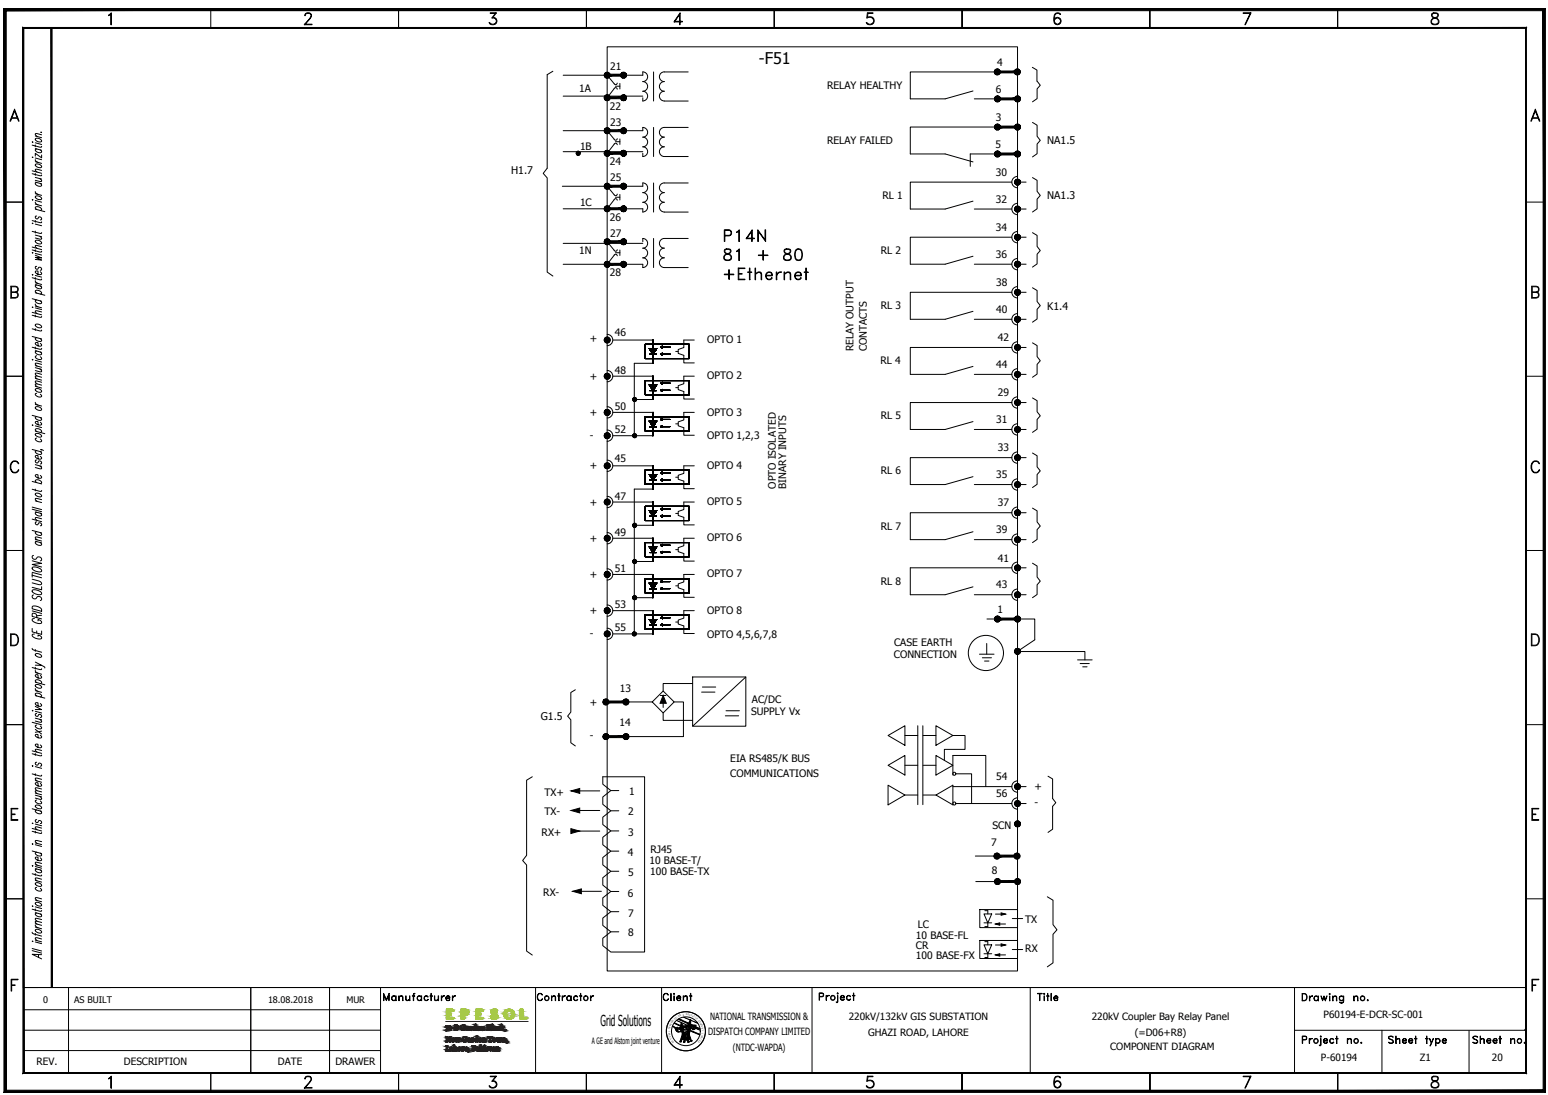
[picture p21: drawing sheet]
<svg xmlns="http://www.w3.org/2000/svg" width="420mm" height="297mm" viewBox="0 0 420 297" stroke-linecap="round" stroke-linejoin="round" font-family="sans-serif">
<defs><g id="words">
<g font-size="6.6">
<text x="195.4" y="72">81 + 80</text>
<text x="195.8" y="66.7">P14N</text>
<text x="195.8" y="77.3">+Ethernet</text>
</g>
<text font-size="4.4" x="206" y="17.4">-F51</text>
<text font-size="4.1" x="163" y="278.3">Grid Solutions</text>
<g font-size="2.9">
<text x="284.2" y="39.2">NA1.5</text>
<text x="138.7" y="47.3">H1.7</text>
<text x="284.2" y="54.1">NA1.3</text>
<text x="284.2" y="84">K1.4</text>
<text x="146.8" y="195.2">G1.5</text>
</g>
<g font-size="2.8">
<text x="270.7" y="17.8">4</text>
<text x="165.6" y="19">21</text>
<text x="157.2" y="25">1A</text>
<text x="165.5" y="29.8">22</text>
<text x="224.5" y="24.1">RELAY HEALTHY</text>
<text x="270.3" y="25.1">6</text>
<text x="165.6" y="34.1">23</text>
<text x="270.3" y="32.8">3</text>
<text x="157.4" y="40.7">1B</text>
<text x="224.5" y="39">RELAY FAILED</text>
<text x="270.2" y="40.1">5</text>
<text x="165.5" y="44.9">24</text>
<text x="270.3" y="47.7">30</text>
<text x="165.6" y="49.1">25</text>
<text x="239.5" y="54">RL 1</text>
<text x="157.4" y="55.8">1C</text>
<text x="165.5" y="59.9">26</text>
<text x="270.3" y="55">32</text>
<text x="165.6" y="64.2">27</text>
<text x="270.3" y="62.7">34</text>
<text x="157.2" y="68.8">1N</text>
<text x="239.1" y="68.9">RL 2</text>
<text x="270.3" y="70">36</text>
<text x="165.5" y="75">28</text>
<text x="270.4" y="77.6">38</text>
<text x="239.1" y="83.9">RL 3</text>
<text x="270.4" y="84.9">40</text>
<text x="160.1" y="92.9">+</text>
<text x="166.9" y="91.1">46</text>
<text x="192" y="93.1">OPTO 1</text>
<text x="231.6" y="95.3" transform="rotate(-90 231.6 95.3)">RELAY OUTPUT</text>
<text x="235.3" y="95.3" transform="rotate(-90 235.3 95.3)">CONTACTS</text>
<text x="270.8" y="92.6">42</text>
<text x="166.9" y="101.4">48</text>
<text x="239" y="98.8">RL 4</text>
<text x="270.4" y="99.9">44</text>
<text x="160.1" y="103">+</text>
<text x="192" y="102.9">OPTO 2</text>
<text x="270.8" y="107.5">29</text>
<text x="160.1" y="112.8">+</text>
<text x="166.9" y="111.2">50</text>
<text x="192" y="112.7">OPTO 3</text>
<text x="239.1" y="113.8">RL 5</text>
<text x="160.1" y="119.1">-</text>
<text x="166.9" y="117.5">52</text>
<text x="192" y="119">OPTO 1,2,3</text>
<text x="270.4" y="114.8">31</text>
<text x="166.9" y="125.3">45</text>
<text x="270.8" y="122.4">33</text>
<text x="160.1" y="127.3">+</text>
<text x="192" y="127.2">OPTO 4</text>
<text x="239.1" y="128.7">RL 6</text>
<text x="270.4" y="129.8">35</text>
<text x="160.1" y="137.1">+</text>
<text x="166.9" y="135.5">47</text>
<text x="192" y="137">OPTO 5</text>
<text x="210.6" y="132.6" transform="rotate(-90 210.6 132.6)">OPTO ISOLATED</text>
<text x="213.4" y="132.6" transform="rotate(-90 213.4 132.6)">BINARY INPUTS</text>
<text x="270.8" y="137.4">37</text>
<text x="239.1" y="143.7">RL 7</text>
<text x="160.1" y="147">+</text>
<text x="166.9" y="145.3">49</text>
<text x="192" y="146.8">OPTO 6</text>
<text x="270.4" y="144.7">39</text>
<text x="166.9" y="155.2">51</text>
<text x="270.8" y="152.3">41</text>
<text x="160.1" y="156.8">+</text>
<text x="192" y="156.7">OPTO 7</text>
<text x="239.1" y="158.6">RL 8</text>
<text x="270.4" y="159.6">43</text>
<text x="160.1" y="166.6">+</text>
<text x="166.9" y="165">53</text>
<text x="192" y="166.5">OPTO 8</text>
<text x="270.7" y="166.2">1</text>
<text x="160.1" y="172.9">-</text>
<text x="166.9" y="171.3">55</text>
<text x="192" y="173">OPTO 4,5,6,7,8</text>
<text x="242.6" y="178.5">CONNECTION</text>
<text x="242.7" y="175.3">CASE EARTH</text>
<text x="160.1" y="191.5">+</text>
<text x="168.2" y="187.7">13</text>
<text x="204.1" y="190.6">AC/DC</text>
<text x="168.1" y="197.1">14</text>
<text x="203.9" y="193.9">SUPPLY Vx</text>
<text x="160.1" y="200.6">-</text>
<text x="198.2" y="206.7">EIA RS485/K BUS</text>
<text x="147.8" y="215.8">TX+</text>
<text x="170.8" y="215.6">1</text>
<text x="198.2" y="210.8">COMMUNICATIONS</text>
<text x="270.4" y="211.7">54</text>
<text x="280.8" y="214.2">+</text>
<text x="147.8" y="221.1">TX-</text>
<text x="170.5" y="221">2</text>
<text x="270.4" y="216.3">56</text>
<text x="280.8" y="218.5">-</text>
<text x="147" y="226.7">RX+</text>
<text x="170.5" y="226.9">3</text>
<text x="269.4" y="224.9">SCN</text>
<text x="170.4" y="232.1">4</text>
<text x="176.5" y="231.4">RJ45</text>
<text x="269" y="229.5">7</text>
<text x="170.5" y="237.6">5</text>
<text x="176.3" y="234.5">10 BASE-T/</text>
<text x="176.5" y="237.4">100 BASE-TX</text>
<text x="269.2" y="237.2">8</text>
<text x="147.5" y="243.1">RX-</text>
<text x="170.4" y="243.4">6</text>
<text x="170.5" y="248.7">7</text>
<text x="249.1" y="251.7">LC</text>
<text x="278.3" y="250.3">TX</text>
<text x="170.5" y="254">8</text>
<text x="248.6" y="254.6">10 BASE-FL</text>
<text x="248.6" y="257.3">CR</text>
<text x="248.6" y="260.2">100 BASE-FX</text>
<text x="278.3" y="258.4">RX</text>
</g>
<g font-size="2.7">
<text x="192.2" y="280.9">DISPATCH COMPANY LIMITED</text>
<text x="192.7" y="276.7">NATIONAL TRANSMISSION &amp;</text>
<text x="230.4" y="276.7">220kV/132kV GIS SUBSTATION</text>
<text x="235.6" y="280.9">GHAZI ROAD, LAHORE</text>
<text x="296.3" y="276.7">220kV Coupler Bay Relay Panel</text>
<text x="308" y="280.9">(=D06+R8)</text>
<text x="359.2" y="276.2">P60194-E-DCR-SC-001</text>
<text x="198.9" y="285.1">(NTDC-WAPDA)</text>
<text x="301.3" y="284.9">COMPONENT DIAGRAM</text>
<text x="358.5" y="287.8">P-60194</text>
<text x="385.4" y="287.8">Z1</text>
<text x="404.9" y="287.8">20</text>
<text x="9.9" y="289">REV.</text>
<text x="33.6" y="289">DESCRIPTION</text>
<text x="75.4" y="289">DATE</text>
<text x="91" y="289">DRAWER</text>
</g>
<g font-size="2.5">
<text x="11.7" y="272.1">0</text>
<text x="20.1" y="272.1">AS BUILT</text>
<text x="72.7" y="272.1">18.08.2018</text>
<text x="94" y="272.1">MUR</text>
</g>
<text font-size="2.4" x="160.7" y="283.1">A GE and Alstom joint venture</text>
<g font-size=".7">
<text x="184.2" y="275.9" transform="rotate(-25 184.2 275.9)">O</text>
<text x="184.6" y="275.7" transform="rotate(-23 184.6 275.7)">N</text>
<text x="185.4" y="275.5" transform="rotate(-9 185.4 275.5)">&amp;</text>
<text x="186.2" y="275.4">D</text>
<text x="186.7" y="275.5" transform="rotate(9 186.7 275.5)">E</text>
<text x="187.1" y="275.5" transform="rotate(14 187.1 275.5)">S</text>
<text x="187.5" y="275.6" transform="rotate(20 187.5 275.6)">P</text>
<text x="187.8" y="275.8" transform="rotate(24 187.8 275.8)">A</text>
<text x="188.2" y="275.9" transform="rotate(31 188.2 275.9)">T</text>
<text x="181.9" y="280" transform="rotate(-90 181.9 280)">L</text>
<text x="181.9" y="280.4" transform="rotate(-95 181.9 280.4)">A</text>
<text x="181.9" y="279.2" transform="rotate(-80 181.9 279.2)">T</text>
<text x="182" y="278.8" transform="rotate(-77 182 278.8)">R</text>
<text x="182" y="280.8" transform="rotate(-103 182 280.8)">N</text>
<text x="182.1" y="278.4" transform="rotate(-72 182.1 278.4)">A</text>
<text x="182.1" y="281.3" transform="rotate(-107 182.1 281.3)">O</text>
<text x="182.2" y="281.5" transform="rotate(-112 182.2 281.5)">I</text>
<text x="182.2" y="278" transform="rotate(-63 182.2 278)">N</text>
<text x="182.4" y="277.6" transform="rotate(-59 182.4 277.6)">S</text>
<text x="182.5" y="282" transform="rotate(-117 182.5 282)">T</text>
<text x="182.6" y="277.3" transform="rotate(-53 182.6 277.3)">MI</text>
<text x="183.2" y="276.6" transform="rotate(-42 183.2 276.6)">S</text>
<text x="183.5" y="276.4" transform="rotate(-38 183.5 276.4)">S</text>
<text x="183.9" y="276.1" transform="rotate(-37 183.9 276.1)">I</text>
<text x="188.6" y="276.2" transform="rotate(35 188.6 276.2)">C</text>
<text x="188.9" y="276.4" transform="rotate(42 188.9 276.4)">H</text>
<text x="189.5" y="277" transform="rotate(51 189.5 277)">C</text>
<text x="189.8" y="277.3" transform="rotate(56 189.8 277.3)">O</text>
<text x="190" y="277.7" transform="rotate(62 190 277.7)">M</text>
<text x="190" y="281.7" transform="rotate(117 190 281.7)">T</text>
<text x="190.2" y="281.4" transform="rotate(112 190.2 281.4)">I</text>
<text x="190.2" y="278.1" transform="rotate(66 190.2 278.1)">P</text>
<text x="190.3" y="278.4" transform="rotate(72 190.3 278.4)">A</text>
<text x="190.4" y="280.9" transform="rotate(108 190.4 280.9)">M</text>
<text x="190.4" y="278.9" transform="rotate(77 190.4 278.9)">N</text>
<text x="190.4" y="280.6" transform="rotate(101 190.4 280.6)">I</text>
<text x="190.5" y="279.3" transform="rotate(81 190.5 279.3)">Y</text>
<text x="190.5" y="280.1" transform="rotate(96 190.5 280.1)">L</text>
<text x="182.7" y="282.3" transform="rotate(-125 182.7 282.3)">A</text>
<text x="183" y="282.7" transform="rotate(-132 183 282.7)">N</text>
<text x="189.6" y="282.4" transform="rotate(132 189.6 282.4)">D</text>
<text x="189.8" y="282.1" transform="rotate(121 189.8 282.1)">E</text>
</g>
</g></defs>
<!-- layer: 0 -->
<g fill="#000" stroke="#000" stroke-width=".27">
<path d="M156.9 41.6h.6l-.1 .2zM172.2 118.2h.6l-.1 .2zM172.2 108.4h.6l-.1 .2zM172.2 142.5h.6l-.1 .2zM172.2 152.3h.6l-.1 .2zM172.2 172h.5l-.1 .1zM172.2 162.1h.6l-.1 .2zM180 188.7l.8 2.1h-1.7zM155 214.5l2.3-.6v1.3zM155 219.9l2.3-.7v1.3zM155 224.8l2.3 .6-2.3 .7zM155.4 241.8l2.4-.7v1.3z"/>
<path d="M270.2 250.7l1.1-.4v.7zM270.2 259l1.1-.3v.7zM271.7 247.6l1.2 .4-1.2 .3zM271.7 256l1.2 .3-1.2 .4z"/>
<path d="M164.3 19.8l.5 .6-.2-.8zM164.3 19.8l.5 .6-.6-.5zM164.2 19.9l-.1 .3 .7 .2z"/>
<path d="M165.1 19.6l-.3 .8 .5-.6zM164.8 19.6h.3l-.3 .8zM164.6 19.6l.2 .8v-.8z"/>
<path d="M168.8 19.8l.4 .6-.2-.8zM168.8 19.8l.4 .6-.6-.5zM168.6 19.9l-.1 .3 .7 .2z"/>
<path d="M169.5 19.6l-.3 .8 .5-.6zM169.2 19.6h.3l-.3 .8zM169 19.6l.2 .8v-.8z"/>
<path d="M269.9 19.3v.2h.8zM269.9 19.5h.8l-.8 .2zM269.9 19.7l.1 .3 .7-.5z"/>
<path d="M270 20l.2 .2 .5-.7zM270.7 19.5l-.3 .8-.2-.1zM270.7 19.5l-.3 .8h.3z"/>
<path d="M270.2 18.9l.5 .6-.3-.7zM270.2 18.9l.5 .6-.7-.4zM270 19.1l-.1 .2 .8 .2z"/>
<path d="M270.7 19.3v.5l5.5-.5zM270.7 19.8l5.5-.5v.5z"/>
<path d="M270.9 18.8l-.2 .7 .4-.6zM270.7 18.7l.2 .1-.2 .7zM270.4 18.8l.3 .7v-.8z"/>
<path d="M270.7 19.5l.6 .5 .1-.3zM270.7 19.5h.8l-.1 .2z"/>
<path d="M270.7 19.5h.8l-.1-.2zM270.7 19.5l.6-.4 .1 .2zM271.1 18.9l-.4 .6 .6-.4z"/>
<path d="M275.4 19.3l-.1 .2h.8zM275.3 19.5h.8l-.7 .2zM275.4 19.7l.1 .3 .6-.5z"/>
<path d="M275.5 20l.1 .2 .5-.7zM276.1 19.5l-.2 .8-.3-.1zM276.1 19.5l-.2 .8h.2z"/>
<path d="M275.6 18.9l.5 .6-.2-.7zM275.6 18.9l.5 .6-.6-.4zM275.5 19.1l-.1 .2 .7 .2z"/>
<path d="M276.4 18.8l-.3 .7 .5-.6zM276.1 18.7l.3 .1-.3 .7zM275.9 18.8l.2 .7v-.8z"/>
<path d="M276.1 19.5l.6 .5 .2-.3zM276.1 19.5h.8v.2z"/>
<path d="M276.1 19.5h.8v-.2zM276.1 19.5l.6-.4 .2 .2zM276.6 18.9l-.5 .6 .6-.4z"/>
<path d="M164.1 20.2l-.1 .2h.8zM164 20.4h.8l-.7 .2zM164.1 20.6l.1 .3 .6-.5z"/>
<path d="M164.1 26.3l-.1 .2h.8zM164 26.5h.8l-.7 .3zM164.1 26.8l.1 .2 .6-.5z"/>
<path d="M164.1 35.2l-.1 .3h.8zM164 35.5h.8l-.7 .2zM164.1 35.7l.1 .2 .6-.4z"/>
<path d="M164.2 20.9l.1 .1 .5-.6zM164.8 20.4l-.2 .7-.3-.1zM164.8 20.4l-.2 .7 .2 .1z"/>
<path d="M164.2 27l.1 .2 .5-.7zM164.8 26.5l-.2 .8-.3-.1zM164.8 26.5l-.2 .8h.2z"/>
<path d="M164.2 35.9l.1 .2 .5-.6zM164.8 35.5l-.2 .7-.3-.1zM164.8 35.5l-.2 .7 .2 .1z"/>
<path d="M164.3 25.9l.5 .6-.2-.7zM164.3 25.9l.5 .6-.6-.4zM164.2 26.1l-.1 .2 .7 .2z"/>
<path d="M164.3 34.8l.5 .7-.2-.8zM164.2 35l.1-.2 .5 .7zM164.2 35l-.1 .2 .7 .3z"/>
<path d="M164.8 20.4v.8l.3-.1zM164.8 20.4l.5 .6-.2 .1zM164.8 20.4l.5 .6 .1-.1z"/>
<path d="M164.8 26.5v.8h.3zM164.8 26.5l.5 .7-.2 .1zM164.8 26.5l.5 .7 .1-.2z"/>
<path d="M164.8 20.1v.6l4.4-.6zM164.8 20.7l4.4-.6v.6z"/>
<path d="M164.8 26.2v.6l4.4-.6zM164.8 26.8l4.4-.6v.6z"/>
<path d="M164.8 35.5v.8l.3-.1zM164.8 35.5l.5 .6-.2 .1zM164.8 35.5l.5 .6 .1-.2z"/>
<path d="M164.8 35.2v.5l4.4-.5zM164.8 35.7l4.4-.5v.5z"/>
<path d="M165.1 25.8l-.3 .7 .5-.6zM164.8 25.7l.3 .1-.3 .7zM164.6 25.8l.2 .7v-.8z"/>
<path d="M165.1 34.7l-.3 .8 .5-.7zM164.8 34.7h.3l-.3 .8zM164.6 34.7l.2 .8v-.8z"/>
<path d="M164.8 20.4l.6 .5 .2-.3zM164.8 20.4h.8v.2z"/>
<path d="M164.8 26.5l.6 .5 .2-.2zM164.8 26.5h.8v.3z"/>
<path d="M164.8 35.5l.6 .4 .2-.2zM164.8 35.5h.8v.2z"/>
<path d="M164.8 20.4h.8v-.2zM164.8 20.4l.6-.5 .2 .3zM165.3 19.8l-.5 .6 .6-.5z"/>
<path d="M164.8 26.5h.8v-.2zM164.8 26.5l.6-.4 .2 .2zM165.3 25.9l-.5 .6 .6-.4z"/>
<path d="M164.8 35.5h.8v-.3zM164.8 35.5l.6-.5 .2 .2zM165.3 34.8l-.5 .7 .6-.5z"/>
<path d="M168.5 20.2v.2h.7zM168.5 20.4h.7l-.7 .2zM168.5 20.6l.1 .3 .6-.5z"/>
<path d="M168.5 26.3v.2h.7zM168.5 26.5h.7l-.7 .3zM168.5 26.8l.1 .2 .6-.5z"/>
<path d="M168.5 35.2v.3h.7zM168.5 35.5h.7l-.7 .2zM168.5 35.7l.1 .2 .6-.4z"/>
<path d="M168.6 20.9l.2 .1 .4-.6zM169.2 20.4l-.2 .7-.2-.1zM169.2 20.4l-.2 .7 .2 .1z"/>
<path d="M168.6 27l.2 .2 .4-.7zM169.2 26.5l-.2 .8-.2-.1zM169.2 26.5l-.2 .8h.2z"/>
<path d="M168.6 35.9l.2 .2 .4-.6zM169.2 35.5l-.2 .7-.2-.1zM169.2 35.5l-.2 .7 .2 .1z"/>
<path d="M168.8 25.9l.4 .6-.2-.7zM168.8 25.9l.4 .6-.6-.4zM168.6 26.1l-.1 .2 .7 .2z"/>
<path d="M168.8 34.8l.4 .7-.2-.8zM168.6 35l.2-.2 .4 .7zM168.6 35l-.1 .2 .7 .3z"/>
<path d="M169.2 20.4v.8l.3-.1zM169.2 20.4l.5 .6-.2 .1zM169.2 20.4l.5 .6 .2-.1z"/>
<path d="M169.2 26.5v.8h.3zM169.2 26.5l.5 .7-.2 .1zM169.2 26.5l.5 .7 .2-.2z"/>
<path d="M169.2 35.5v.8l.3-.1zM169.2 35.5l.5 .6-.2 .1zM169.2 35.5l.5 .6 .2-.2z"/>
<path d="M169.5 25.8l-.3 .7 .5-.6zM169.2 25.7l.3 .1-.3 .7zM169 25.8l.2 .7v-.8z"/>
<path d="M169.5 34.7l-.3 .8 .5-.7zM169.2 34.7h.3l-.3 .8zM169 34.7l.2 .8v-.8z"/>
<path d="M169.2 20.4l.7 .5 .1-.3zM169.2 20.4h.8v.2z"/>
<path d="M169.2 26.5l.7 .5 .1-.2zM169.2 26.5h.8v.3z"/>
<path d="M169.2 35.5l.7 .4 .1-.2zM169.2 35.5h.8v.2z"/>
<path d="M169.2 20.4h.8v-.2zM169.2 20.4l.7-.5 .1 .3zM169.7 19.8l-.5 .6 .7-.5z"/>
<path d="M169.2 26.5h.8v-.2zM169.2 26.5l.7-.4 .1 .2zM169.7 25.9l-.5 .6 .7-.4z"/>
<path d="M169.2 35.5h.8v-.3zM169.2 35.5l.7-.5 .1 .2zM169.7 34.8l-.5 .7 .7-.5z"/>
<path d="M270 26.6v.2h.7zM270 26.8h.7l-.7 .3zM270 27.1l.1 .2 .6-.5z"/>
<path d="M270 34.2v.3h.7zM270 34.5h.7l-.7 .2zM270 34.7l.1 .2 .6-.4z"/>
<path d="M270.1 27.3l.2 .2 .4-.7zM270.7 26.8l-.2 .8-.2-.1zM270.7 26.8l-.2 .8h.2z"/>
<path d="M270.1 34.9l.2 .2 .4-.6zM270.7 34.5l-.2 .7-.2-.1zM270.7 34.5l-.2 .7h.2z"/>
<path d="M270.3 26.2l.4 .6-.2-.7zM270.3 26.2l.4 .6-.6-.4zM270.1 26.4l-.1 .2 .7 .2z"/>
<path d="M270.3 33.8l.4 .7-.2-.8zM270.3 33.8l.4 .7-.6-.5zM270.1 34l-.1 .2 .7 .3z"/>
<path d="M270.7 19.5v.8h.2zM270.7 19.5l.4 .7-.2 .1zM270.7 19.5l.4 .7 .2-.2z"/>
<path d="M270.7 26.8v.8h.3zM270.7 26.8l.5 .7-.2 .1zM270.7 26.8l.5 .7 .2-.2z"/>
<path d="M270.7 26.6v.5l5.5-.5zM270.7 27.1l5.5-.5v.5z"/>
<path d="M270.7 34.5v.7h.3zM270.7 34.5l.5 .6-.2 .1zM270.7 34.5l.5 .6 .2-.2z"/>
<path d="M270.7 34.2v.5l5.5-.5zM270.7 34.7l5.5-.5v.5z"/>
<path d="M271 26.1l-.3 .7 .5-.6zM270.7 26l.3 .1-.3 .7zM270.5 26.1l.2 .7v-.8z"/>
<path d="M271 33.7l-.3 .8 .5-.7zM270.7 33.7h.3l-.3 .8zM270.5 33.7l.2 .8v-.8z"/>
<path d="M270.7 26.8l.7 .5 .1-.2zM270.7 26.8h.8v.3z"/>
<path d="M270.7 34.5l.7 .4 .1-.2zM270.7 34.5h.8v.2z"/>
<path d="M270.7 26.8h.8v-.2zM270.7 26.8l.7-.4 .1 .2zM271.2 26.2l-.5 .6 .7-.4z"/>
<path d="M270.7 34.5h.8v-.3zM270.7 34.5l.7-.5 .1 .2zM271.2 33.8l-.5 .7 .7-.5z"/>
<path d="M275.4 26.6v.2h.8zM275.4 26.8h.8l-.8 .3zM275.4 27.1l.1 .2 .7-.5z"/>
<path d="M275.4 34.2v.3h.8zM275.4 34.5h.8l-.8 .2zM275.4 34.7l.1 .2 .7-.4z"/>
<path d="M275.5 27.3l.2 .2 .5-.7zM276.2 26.8l-.3 .8-.2-.1zM276.2 26.8l-.3 .8h.3z"/>
<path d="M275.5 34.9l.2 .2 .5-.6zM276.2 34.5l-.3 .7-.2-.1zM276.2 34.5l-.3 .7h.3z"/>
<path d="M275.7 26.2l.5 .6-.3-.7zM275.7 26.2l.5 .6-.7-.4zM275.5 26.4l-.1 .2 .8 .2z"/>
<path d="M275.7 33.8l.5 .7-.3-.8zM275.7 33.8l.5 .7-.7-.5zM275.5 34l-.1 .2 .8 .3z"/>
<path d="M276.1 19.5v.8h.3zM276.1 19.5l.5 .7-.2 .1zM276.1 19.5l.5 .7 .1-.2z"/>
<path d="M276.2 26.8v.8h.2zM276.2 26.8l.4 .7-.2 .1zM276.2 26.8l.4 .7 .2-.2z"/>
<path d="M276.2 34.5v.7h.2zM276.2 34.5l.4 .6-.2 .1zM276.2 34.5l.4 .6 .2-.2z"/>
<path d="M276.4 26.1l-.2 .7 .4-.6zM276.2 26l.2 .1-.2 .7zM275.9 26.1l.3 .7v-.8z"/>
<path d="M276.4 33.7l-.2 .8 .4-.7zM276.2 33.7h.2l-.2 .8zM275.9 33.7l.3 .8v-.8z"/>
<path d="M276.2 26.8l.6 .5 .1-.2zM276.2 26.8h.8l-.1 .3z"/>
<path d="M276.2 34.5l.6 .4 .1-.2zM276.2 34.5h.8l-.1 .2z"/>
<path d="M276.2 26.8h.8l-.1-.2zM276.2 26.8l.6-.4 .1 .2zM276.6 26.2l-.4 .6 .6-.4z"/>
<path d="M276.2 34.5h.8l-.1-.3zM276.2 34.5l.6-.5 .1 .2zM276.6 33.8l-.4 .7 .6-.5z"/>
<path d="M156.5 41.8l.1 .2 .3-.4zM156.6 42l.3-.4-.2 .5zM156.9 41.6l-.2 .5h.2z"/>
<path d="M156.6 41.2l-.1 .2 .4 .2zM156.5 41.4l.4 .2h-.5zM156.4 41.6l.1 .2 .4-.2z"/>
<path d="M156.9 41.6v.5h.2zM156.9 41.6l.4 .4-.2 .1zM156.9 41.6l.4 .4 .1-.2z"/>
<path d="M156.9 41v.6l.2-.5zM156.7 41.1l.2-.1v.6zM156.6 41.2l.3 .4-.2-.5z"/>
<path d="M156.9 41.6h.6l-.1-.2zM156.9 41.6l.4-.4 .1 .2zM157.1 41.1l-.2 .5 .4-.4z"/>
<path d="M164.1 41.3l-.1 .3h.8zM164 41.6h.8l-.7 .2zM164.1 41.8l.1 .2 .6-.4z"/>
<path d="M164.1 50.3l-.1 .2h.8zM164 50.5h.8l-.7 .3zM164.1 50.8l.1 .2 .6-.5z"/>
<path d="M164.1 56.4l-.1 .2h.8zM164 56.6h.8l-.7 .3zM164.1 56.9l.1 .2 .6-.5z"/>
<path d="M164.2 42l.1 .2 .5-.6zM164.8 41.6l-.2 .7-.3-.1zM164.8 41.6l-.2 .7 .2 .1z"/>
<path d="M164.2 51l.1 .2 .5-.7zM164.8 50.5l-.2 .8-.3-.1zM164.8 50.5l-.2 .8h.2z"/>
<path d="M164.2 57.1l.1 .2 .5-.7zM164.8 56.6l-.2 .8-.3-.1zM164.8 56.6l-.2 .8h.2z"/>
<path d="M164.3 40.9l.5 .7-.2-.8zM164.3 40.9l.5 .7-.6-.5zM164.2 41.1l-.1 .2 .7 .3z"/>
<path d="M164.3 49.9l.5 .6-.2-.7zM164.3 49.9l.5 .6-.6-.4zM164.2 50.1l-.1 .2 .7 .2z"/>
<path d="M164.3 56l.5 .6-.2-.7zM164.3 56l.5 .6-.6-.4zM164.2 56.2l-.1 .2 .7 .2z"/>
<path d="M164.8 41.6v.8l.3-.1zM164.8 41.6l.5 .6-.2 .1zM164.8 41.6l.5 .6 .1-.2z"/>
<path d="M164.8 41.3v.5l4.4-.5zM164.8 41.8l4.4-.5v.5z"/>
<path d="M164.8 50.5v.8h.3zM164.8 50.5l.5 .7-.2 .1zM164.8 50.5l.5 .7 .1-.2z"/>
<path d="M164.8 56.6v.8h.3zM164.8 56.6l.5 .7-.2 .1zM164.8 56.6l.5 .7 .1-.2z"/>
<path d="M164.8 50.2v.6l4.4-.6zM164.8 50.8l4.4-.6v.6z"/>
<path d="M164.8 56.4v.5l4.4-.5zM164.8 56.9l4.4-.5v.5z"/>
<path d="M165.1 40.8l-.3 .8 .5-.7zM164.8 40.8h.3l-.3 .8zM164.6 40.8l.2 .8v-.8z"/>
<path d="M165.1 49.8l-.3 .7 .5-.6zM164.8 49.7l.3 .1-.3 .7zM164.6 49.8l.2 .7v-.8z"/>
<path d="M165.1 55.9l-.3 .7 .5-.6zM164.8 55.8l.3 .1-.3 .7zM164.6 55.9l.2 .7v-.8z"/>
<path d="M164.8 41.6l.6 .4 .2-.2zM164.8 41.6h.8v.2z"/>
<path d="M164.8 50.5l.6 .5 .2-.2zM164.8 50.5h.8v.3z"/>
<path d="M164.8 56.6l.6 .5 .2-.2zM164.8 56.6h.8v.3z"/>
<path d="M164.8 41.6h.8v-.3zM164.8 41.6l.6-.5 .2 .2zM165.3 40.9l-.5 .7 .6-.5z"/>
<path d="M164.8 50.5h.8v-.2zM164.8 50.5l.6-.4 .2 .2zM165.3 49.9l-.5 .6 .6-.4z"/>
<path d="M164.8 56.6h.8v-.2zM164.8 56.6l.6-.4 .2 .2zM165.3 56l-.5 .6 .6-.4z"/>
<path d="M168.5 41.3v.3h.7zM168.5 41.6h.7l-.7 .2zM168.5 41.8l.1 .2 .6-.4z"/>
<path d="M168.5 50.3v.2h.7zM168.5 50.5h.7l-.7 .3zM168.5 50.8l.1 .2 .6-.5z"/>
<path d="M168.5 56.4v.2h.7zM168.5 56.6h.7l-.7 .3zM168.5 56.9l.1 .2 .6-.5z"/>
<path d="M168.6 42l.2 .2 .4-.6zM169.2 41.6l-.2 .7-.2-.1zM169.2 41.6l-.2 .7 .2 .1z"/>
<path d="M168.6 51l.2 .2 .4-.7zM169.2 50.5l-.2 .8-.2-.1zM169.2 50.5l-.2 .8h.2z"/>
<path d="M168.6 57.1l.2 .2 .4-.7zM169.2 56.6l-.2 .8-.2-.1zM169.2 56.6l-.2 .8h.2z"/>
<path d="M168.8 40.9l.4 .7-.2-.8zM168.8 40.9l.4 .7-.6-.5zM168.6 41.1l-.1 .2 .7 .3z"/>
<path d="M168.8 49.9l.4 .6-.2-.7zM168.8 49.9l.4 .6-.6-.4zM168.6 50.1l-.1 .2 .7 .2z"/>
<path d="M168.8 56l.4 .6-.2-.7zM168.8 56l.4 .6-.6-.4zM168.6 56.2l-.1 .2 .7 .2z"/>
<path d="M169.2 41.6v.8l.3-.1zM169.2 41.6l.5 .6-.2 .1zM169.2 41.6l.5 .6 .2-.2z"/>
<path d="M169.2 50.5v.8h.3zM169.2 50.5l.5 .7-.2 .1zM169.2 50.5l.5 .7 .2-.2z"/>
<path d="M169.2 56.6v.8h.3zM169.2 56.6l.5 .7-.2 .1zM169.2 56.6l.5 .7 .2-.2z"/>
<path d="M169.5 40.8l-.3 .8 .5-.7zM169.2 40.8h.3l-.3 .8zM169 40.8l.2 .8v-.8z"/>
<path d="M169.5 49.8l-.3 .7 .5-.6zM169.2 49.7l.3 .1-.3 .7zM169 49.8l.2 .7v-.8z"/>
<path d="M169.5 55.9l-.3 .7 .5-.6zM169.2 55.8l.3 .1-.3 .7zM169 55.9l.2 .7v-.8z"/>
<path d="M169.2 41.6l.7 .4 .1-.2zM169.2 41.6h.8v.2z"/>
<path d="M169.2 50.5l.7 .5 .1-.2zM169.2 50.5h.8v.3z"/>
<path d="M169.2 56.6l.7 .5 .1-.2zM169.2 56.6h.8v.3z"/>
<path d="M169.2 41.6h.8v-.3zM169.2 41.6l.7-.5 .1 .2zM169.7 40.9l-.5 .7 .7-.5z"/>
<path d="M169.2 50.5h.8v-.2zM169.2 50.5l.7-.4 .1 .2zM169.7 49.9l-.5 .6 .7-.4z"/>
<path d="M169.2 56.6h.8v-.2zM169.2 56.6l.7-.4 .1 .2zM169.7 56l-.5 .6 .7-.4z"/>
<path d="M270 41.5v.3h.7zM270 41.8h.7l-.7 .2zM270 42l.1 .2 .6-.4z"/>
<path d="M270.1 42.2l.2 .2 .4-.6zM270.7 41.8l-.2 .7-.2-.1zM270.7 41.8l-.2 .7 .2 .1z"/>
<path d="M270.3 41.1l.4 .7-.2-.8zM270.3 41.1l.4 .7-.6-.5zM270.1 41.3l-.1 .2 .7 .3z"/>
<path d="M270.7 41.8v.8l.3-.1zM270.7 41.8l.5 .6-.2 .1zM270.7 41.8l.5 .6 .2-.2z"/>
<path d="M270.7 41.5v.5l5.5-.5zM270.7 42l5.5-.5v.5z"/>
<path d="M271 41l-.3 .8 .5-.7zM270.7 41h.3l-.3 .8zM270.5 41l.2 .8v-.8z"/>
<path d="M270.7 41.8l.7 .4 .1-.2zM270.7 41.8h.8v.2z"/>
<path d="M270.7 41.8h.8v-.3zM270.7 41.8l.7-.5 .1 .2zM271.2 41.1l-.5 .7 .7-.5z"/>
<path d="M275.4 49.2v.2h.8zM275.4 49.4h.8l-.8 .3zM275.4 49.7l.1 .2 .7-.5z"/>
<path d="M275.4 56.5v.2h.8zM275.4 56.7h.8l-.8 .3zM275.4 57l.1 .2 .7-.5z"/>
<path d="M275.4 41.5v.3h.8zM275.4 41.8h.8l-.8 .2zM275.4 42l.1 .2 .7-.4z"/>
<path d="M275.5 49.9l.2 .1 .5-.6zM276.2 49.4l-.3 .8-.2-.2zM276.2 49.4l-.3 .8h.3z"/>
<path d="M275.5 57.2l.2 .2 .5-.7zM276.2 56.7l-.3 .8-.2-.1zM276.2 56.7l-.3 .8h.3z"/>
<path d="M275.5 42.2l.2 .2 .5-.6zM276.2 41.8l-.3 .7-.2-.1zM276.2 41.8l-.3 .7 .3 .1z"/>
<path d="M275.7 48.8l.5 .6-.3-.7zM275.7 48.8l.5 .6-.7-.5zM275.5 48.9l-.1 .3 .8 .2z"/>
<path d="M275.7 56.1l.5 .6-.3-.7zM275.7 56.1l.5 .6-.7-.4zM275.5 56.3l-.1 .2 .8 .2z"/>
<path d="M275.7 41.1l.5 .7-.3-.8zM275.5 41.3l.2-.2 .5 .7zM275.5 41.3l-.1 .2 .8 .3z"/>
<path d="M276.2 49.4v.8h.2zM276.2 49.4l.4 .6-.2 .2zM276.2 49.4l.4 .6 .2-.1z"/>
<path d="M276.2 56.7v.8h.2zM276.2 56.7l.4 .7-.2 .1zM276.2 56.7l.4 .7 .2-.2z"/>
<path d="M276.2 41.8v.8l.2-.1zM276.2 41.8l.4 .6-.2 .1zM276.2 41.8l.4 .6 .2-.2z"/>
<path d="M276.4 48.7l-.2 .7 .4-.6zM276.2 48.6l.2 .1-.2 .7zM275.9 48.7l.3 .7v-.8z"/>
<path d="M276.4 56l-.2 .7 .4-.6zM276.2 55.9l.2 .1-.2 .7zM275.9 56l.3 .7v-.8z"/>
<path d="M276.4 41l-.2 .8 .4-.7zM276.2 41h.2l-.2 .8zM275.9 41l.3 .8v-.8z"/>
<path d="M276.2 49.4l.6 .5 .1-.2zM276.2 49.4h.8l-.1 .3z"/>
<path d="M276.2 56.7l.6 .5 .1-.2zM276.2 56.7h.8l-.1 .3z"/>
<path d="M276.2 41.8l.6 .4 .1-.2zM276.2 41.8h.8l-.1 .2z"/>
<path d="M276.2 49.4h.8l-.1-.2zM276.2 49.4l.6-.5 .1 .3zM276.6 48.8l-.4 .6 .6-.5z"/>
<path d="M276.2 56.7h.8l-.1-.2zM276.2 56.7l.6-.4 .1 .2zM276.6 56.1l-.4 .6 .6-.4z"/>
<path d="M276.2 41.8h.8l-.1-.3zM276.2 41.8l.6-.5 .1 .2zM276.6 41.1l-.4 .7 .6-.5z"/>
<path d="M164.1 65.3l-.1 .3h.8zM164 65.6h.8l-.7 .2zM164.1 65.8l.1 .2 .6-.4z"/>
<path d="M164.1 71.5l-.1 .2h.8zM164 71.7h.8l-.7 .2zM164.1 71.9l.1 .3 .6-.5z"/>
<path d="M164.2 66l.1 .2 .5-.6zM164.8 65.6l-.2 .7-.3-.1zM164.8 65.6l-.2 .7 .2 .1z"/>
<path d="M164.2 72.2l.1 .1 .5-.6zM164.8 71.7l-.2 .8-.3-.2zM164.8 71.7l-.2 .8h.2z"/>
<path d="M164.3 64.9l.5 .7-.2-.8zM164.3 64.9l.5 .7-.6-.5zM164.2 65.1l-.1 .2 .7 .3z"/>
<path d="M164.3 71.1l.5 .6-.2-.7zM164.3 71.1l.5 .6-.6-.5zM164.2 71.2l-.1 .3 .7 .2z"/>
<path d="M164.8 65.6v.8l.3-.1zM164.8 65.6l.5 .6-.2 .1zM164.8 65.6l.5 .6 .1-.2z"/>
<path d="M164.8 71.7v.8h.3zM164.8 71.7l.5 .6-.2 .2zM164.8 71.7l.5 .6 .1-.1z"/>
<path d="M164.8 65.3v.5l4.4-.5zM164.8 65.8l4.4-.5v.5z"/>
<path d="M164.8 71.4v.6l4.4-.6zM164.8 72l4.4-.6v.6z"/>
<path d="M165.1 64.8l-.3 .8 .5-.7zM164.8 64.8h.3l-.3 .8zM164.6 64.8l.2 .8v-.8z"/>
<path d="M165.1 71l-.3 .7 .5-.6zM164.8 70.9l.3 .1-.3 .7zM164.6 71l.2 .7v-.8z"/>
<path d="M164.8 65.6l.6 .4 .2-.2zM164.8 65.6h.8v.2z"/>
<path d="M164.8 71.7l.6 .5 .2-.3zM164.8 71.7h.8v.2z"/>
<path d="M164.8 65.6h.8v-.3zM164.8 65.6l.6-.5 .2 .2zM165.3 64.9l-.5 .7 .6-.5z"/>
<path d="M164.8 71.7h.8v-.2zM164.8 71.7l.6-.5 .2 .3zM165.3 71.1l-.5 .6 .6-.5z"/>
<path d="M168.5 65.3v.3h.7zM168.5 65.6h.7l-.7 .2zM168.5 65.8l.1 .2 .6-.4z"/>
<path d="M168.5 71.5v.2h.7zM168.5 71.7h.7l-.7 .2zM168.5 71.9l.1 .3 .6-.5z"/>
<path d="M168.6 66l.2 .2 .4-.6zM169.2 65.6l-.2 .7-.2-.1zM169.2 65.6l-.2 .7 .2 .1z"/>
<path d="M168.6 72.2l.2 .1 .4-.6zM169.2 71.7l-.2 .8-.2-.2zM169.2 71.7l-.2 .8h.2z"/>
<path d="M168.8 64.9l.4 .7-.2-.8zM168.8 64.9l.4 .7-.6-.5zM168.6 65.1l-.1 .2 .7 .3z"/>
<path d="M168.8 71.1l.4 .6-.2-.7zM168.8 71.1l.4 .6-.6-.5zM168.6 71.2l-.1 .3 .7 .2z"/>
<path d="M169.2 65.6v.8l.3-.1zM169.2 65.6l.5 .6-.2 .1zM169.2 65.6l.5 .6 .2-.2z"/>
<path d="M169.2 71.7v.8h.3zM169.2 71.7l.5 .6-.2 .2zM169.2 71.7l.5 .6 .2-.1z"/>
<path d="M169.5 64.8l-.3 .8 .5-.7zM169.2 64.8h.3l-.3 .8zM169 64.8l.2 .8v-.8z"/>
<path d="M169.5 71l-.3 .7 .5-.6zM169.2 70.9l.3 .1-.3 .7zM169 71l.2 .7v-.8z"/>
<path d="M169.2 65.6l.7 .4 .1-.2zM169.2 65.6h.8v.2z"/>
<path d="M169.2 71.7l.7 .5 .1-.3zM169.2 71.7h.8v.2z"/>
<path d="M169.2 65.6h.8v-.3zM169.2 65.6l.7-.5 .1 .2zM169.7 64.9l-.5 .7 .7-.5z"/>
<path d="M169.2 71.7h.8v-.2zM169.2 71.7l.7-.5 .1 .3zM169.7 71.1l-.5 .6 .7-.5z"/>
<path d="M275.4 64.1v.2h.8zM275.4 64.3h.8l-.8 .3zM275.4 64.6l.1 .2 .7-.5z"/>
<path d="M275.4 71.4v.3h.8zM275.4 71.7h.8l-.8 .2zM275.4 71.9l.1 .2 .7-.4z"/>
<path d="M275.4 79.1v.2h.8zM275.4 79.3h.8l-.8 .2zM275.4 79.5l.1 .3 .7-.5z"/>
<path d="M275.5 64.8l.2 .2 .5-.7zM276.2 64.3l-.3 .8-.2-.1zM276.2 64.3l-.3 .8 .3 .1z"/>
<path d="M275.5 72.1l.2 .2 .5-.6zM276.2 71.7l-.3 .7-.2-.1zM276.2 71.7l-.3 .7 .3 .1z"/>
<path d="M275.5 79.8l.2 .1 .5-.6zM276.2 79.3l-.3 .8-.2-.2zM276.2 79.3l-.3 .8h.3z"/>
<path d="M275.7 63.7l.5 .6-.3-.7zM275.5 63.9l.2-.2 .5 .6zM275.5 63.9l-.1 .2 .8 .2z"/>
<path d="M275.7 71l.5 .7-.3-.8zM275.7 71l.5 .7-.7-.5zM275.5 71.2l-.1 .2 .8 .3z"/>
<path d="M275.7 78.7l.5 .6-.3-.8zM275.7 78.7l.5 .6-.7-.5zM275.5 78.8l-.1 .3 .8 .2z"/>
<path d="M276.2 64.3v.9l.2-.1zM276.2 64.3l.4 .7-.2 .1zM276.2 64.3l.4 .7 .2-.2z"/>
<path d="M276.2 71.7v.8l.2-.1zM276.2 71.7l.4 .6-.2 .1zM276.2 71.7l.4 .6 .2-.2z"/>
<path d="M276.4 63.6l-.2 .7 .4-.6zM276.2 63.6h.2l-.2 .7zM275.9 63.6l.3 .7v-.7z"/>
<path d="M276.4 70.9l-.2 .8 .4-.7zM276.2 70.9h.2l-.2 .8zM275.9 70.9l.3 .8v-.8z"/>
<path d="M276.4 78.5l-.2 .8 .4-.6zM276.2 78.5h.2l-.2 .8zM275.9 78.5l.3 .8v-.8z"/>
<path d="M276.2 64.3l.6 .5 .1-.2zM276.2 64.3h.8l-.1 .3z"/>
<path d="M276.2 71.7l.6 .4 .1-.2zM276.2 71.7h.8l-.1 .2z"/>
<path d="M276.2 79.3l.6 .5 .1-.3zM276.2 79.3h.8l-.1 .2z"/>
<path d="M276.2 64.3h.8l-.1-.2zM276.2 64.3l.6-.4 .1 .2zM276.6 63.7l-.4 .6 .6-.4z"/>
<path d="M276.2 71.7h.8l-.1-.3zM276.2 71.7l.6-.5 .1 .2zM276.6 71l-.4 .7 .6-.5z"/>
<path d="M276.2 79.3h.8l-.1-.2zM276.2 79.3l.6-.5 .1 .3zM276.6 78.7l-.4 .6 .6-.5z"/>
<path d="M164.1 92l-.1 .2h.8zM164 92.2h.8l-.7 .3zM164.1 92.5l.1 .2 .6-.5z"/>
<path d="M164.2 92.7l.1 .2 .5-.7zM164.8 92.2l-.2 .8-.3-.1zM164.8 92.2l-.2 .8h.2z"/>
<path d="M164.3 91.6l.5 .6-.2-.7zM164.3 91.6l.5 .6-.6-.4zM164.2 91.8l-.1 .2 .7 .2z"/>
<path d="M164.8 92.2v.8h.3zM164.8 92.2l.5 .7-.2 .1zM164.8 92.2l.5 .7 .1-.2z"/>
<path d="M165.1 91.5l-.3 .7 .5-.6zM164.8 91.4l.3 .1-.3 .7zM164.6 91.5l.2 .7v-.8z"/>
<path d="M164.8 92.2l.6 .5 .2-.2zM164.8 92.2h.8v.3z"/>
<path d="M164.8 92.2h.8v-.2zM164.8 92.2l.6-.4 .2 .2zM165.3 91.6l-.5 .6 .6-.4z"/>
<path d="M275.4 86.4v.2h.8zM275.4 86.6h.8l-.8 .2zM275.4 86.8l.1 .3 .7-.5z"/>
<path d="M275.4 94v.3h.8zM275.4 94.3h.8l-.8 .2zM275.4 94.5l.1 .2 .7-.4z"/>
<path d="M275.5 87.1l.2 .1 .5-.6zM276.2 86.6l-.3 .8-.2-.2zM276.2 86.6l-.3 .8h.3z"/>
<path d="M275.5 94.7l.2 .2 .5-.6zM276.2 94.3l-.3 .7-.2-.1zM276.2 94.3l-.3 .7h.3z"/>
<path d="M275.7 86l.5 .6-.3-.7zM275.5 86.1l.2-.1 .5 .6zM275.5 86.1l-.1 .3 .8 .2z"/>
<path d="M275.7 93.6l.5 .7-.3-.8zM275.7 93.6l.5 .7-.7-.5zM275.5 93.8l-.1 .2 .8 .3z"/>
<path d="M276.2 79.3v.8h.2zM276.2 79.3l.4 .6-.2 .2zM276.2 79.3l.4 .6 .2-.1z"/>
<path d="M276.2 86.6v.8h.2zM276.2 86.6l.4 .6-.2 .2zM276.2 86.6l.4 .6 .2-.1z"/>
<path d="M276.2 94.3v.7h.2zM276.2 94.3l.4 .6-.2 .1zM276.2 94.3l.4 .6 .2-.2z"/>
<path d="M276.4 85.9l-.2 .7 .4-.6zM276.2 85.8l.2 .1-.2 .7zM275.9 85.9l.3 .7v-.8z"/>
<path d="M276.4 93.5l-.2 .8 .4-.7zM276.2 93.5h.2l-.2 .8zM275.9 93.5l.3 .8v-.8z"/>
<path d="M276.2 86.6l.6 .5 .1-.3zM276.2 86.6h.8l-.1 .2z"/>
<path d="M276.2 94.3l.6 .4 .1-.2zM276.2 94.3h.8l-.1 .2z"/>
<path d="M276.2 86.6h.8l-.1-.2zM276.2 86.6l.6-.5 .1 .3zM276.6 86l-.4 .6 .6-.5z"/>
<path d="M276.2 94.3h.8l-.1-.3zM276.2 94.3l.6-.5 .1 .2zM276.6 93.6l-.4 .7 .6-.5z"/>
<path d="M164.1 101.8l-.1 .2h.8zM164 102h.8l-.7 .3zM164.1 102.3l.1 .2 .6-.5z"/>
<path d="M164.1 111.6l-.1 .3h.8zM164 111.9h.8l-.7 .2zM164.1 112.1l.1 .2 .6-.4z"/>
<path d="M164.1 117.9l-.1 .3h.8zM164 118.2h.8l-.7 .2zM164.1 118.4l.1 .3 .6-.5z"/>
<path d="M164.2 102.5l.1 .2 .5-.7zM164.8 102l-.2 .8-.3-.1zM164.8 102l-.2 .8h.2z"/>
<path d="M164.2 112.3l.1 .2 .5-.6zM164.8 111.9l-.2 .7-.3-.1zM164.8 111.9l-.2 .7 .2 .1z"/>
<path d="M164.2 118.7l.1 .1 .5-.6zM164.8 118.2l-.2 .7-.3-.1zM164.8 118.2l-.2 .7 .2 .1z"/>
<path d="M164.3 101.4l.5 .6-.2-.7zM164.3 101.4l.5 .6-.6-.4zM164.2 101.6l-.1 .2 .7 .2z"/>
<path d="M164.3 111.2l.5 .7-.2-.8zM164.3 111.2l.5 .7-.6-.5zM164.2 111.4l-.1 .2 .7 .3z"/>
<path d="M164.3 117.6l.5 .6-.2-.8zM164.3 117.6l.5 .6-.6-.5zM164.2 117.7l-.1 .2 .7 .3z"/>
<path d="M164.8 102v.8h.3zM164.8 102l.5 .7-.2 .1zM164.8 102l.5 .7 .1-.2z"/>
<path d="M164.8 111.9v.8l.3-.1zM164.8 111.9l.5 .6-.2 .1zM164.8 111.9l.5 .6 .1-.2z"/>
<path d="M164.8 118.2v.8l.3-.1zM164.8 118.2l.5 .6-.2 .1zM164.8 118.2l.5 .6 .1-.1z"/>
<path d="M165.1 101.3l-.3 .7 .5-.6zM164.8 101.3h.3l-.3 .7zM164.6 101.3l.2 .7v-.7z"/>
<path d="M165.1 111.1l-.3 .8 .5-.7zM164.8 111.1h.3l-.3 .8zM164.6 111.1l.2 .8v-.8z"/>
<path d="M165.1 117.4l-.3 .8 .5-.6zM164.8 117.4h.3l-.3 .8zM164.6 117.4l.2 .8v-.8z"/>
<path d="M164.8 102l.6 .5 .2-.2zM164.8 102h.8v.3z"/>
<path d="M164.8 111.9l.6 .4 .2-.2zM164.8 111.9h.8v.2z"/>
<path d="M164.8 118.2l.6 .5 .2-.3zM164.8 118.2h.8v.2z"/>
<path d="M164.8 102h.8v-.2zM164.8 102l.6-.4 .2 .2zM165.3 101.4l-.5 .6 .6-.4z"/>
<path d="M164.8 111.9h.8v-.3zM164.8 111.9l.6-.5 .2 .2zM165.3 111.2l-.5 .7 .6-.5z"/>
<path d="M164.8 118.2h.8v-.3zM164.8 118.2l.6-.5 .2 .2zM165.3 117.6l-.5 .6 .6-.5z"/>
<path d="M171.8 118.4l.1 .2 .3-.4zM171.9 118.6l.3-.4-.1 .5zM172.2 118.2l-.1 .5h.1z"/>
<path d="M171.8 108.6l.1 .1 .3-.3zM171.9 108.7l.3-.3-.1 .5zM172.2 108.4l-.1 .5h.1z"/>
<path d="M171.9 117.8l-.1 .2 .4 .2zM171.8 118l.4 .2h-.5zM171.7 118.2l.1 .2 .4-.2z"/>
<path d="M171.9 108l-.1 .2 .4 .2zM171.8 108.2l.4 .2h-.5zM171.7 108.4l.1 .2 .4-.2z"/>
<path d="M172.2 118.2v.5h.3zM172.2 118.2l.4 .4-.1 .1zM172.2 118.2l.4 .4 .1-.2z"/>
<path d="M172.2 108.4v.5h.3zM172.2 108.4l.4 .3-.1 .2zM172.2 108.4l.4 .3 .1-.1z"/>
<path d="M172.2 117.7v.5l.3-.5zM172.1 117.7h.1v.5zM171.9 117.8l.3 .4-.1-.5z"/>
<path d="M172.2 107.8v.6l.3-.5zM172.1 107.9l.1-.1v.6zM171.9 108l.3 .4-.1-.5z"/>
<path d="M172.2 118.2h.6l-.1-.2zM172.2 118.2l.4-.4 .1 .2zM172.5 117.7l-.3 .5 .4-.4z"/>
<path d="M172.2 108.4h.6l-.1-.2zM172.2 108.4l.4-.4 .1 .2zM172.5 107.9l-.3 .5 .4-.4z"/>
<path d="M275.4 101.3v.3h.8zM275.4 101.6h.8l-.8 .2zM275.4 101.8l.1 .2 .7-.4z"/>
<path d="M275.4 108.9v.3h.8zM275.4 109.2h.8l-.8 .2zM275.4 109.4l.1 .3 .7-.5z"/>
<path d="M275.4 116.2v.3h.8zM275.4 116.5h.8l-.8 .3zM275.4 116.8l.1 .2 .7-.5z"/>
<path d="M275.5 102l.2 .2 .5-.6zM276.2 101.6l-.3 .7-.2-.1zM276.2 101.6l-.3 .7h.3z"/>
<path d="M275.5 109.7l.2 .1 .5-.6zM276.2 109.2l-.3 .7-.2-.1zM276.2 109.2l-.3 .7 .3 .1z"/>
<path d="M275.5 117l.2 .1 .5-.6zM276.2 116.5l-.3 .7-.2-.1zM276.2 116.5l-.3 .7 .3 .1z"/>
<path d="M275.7 100.9l.5 .7-.3-.8zM275.7 100.9l.5 .7-.7-.5zM275.5 101.1l-.1 .2 .8 .3z"/>
<path d="M275.7 108.6l.5 .6-.3-.8zM275.7 108.6l.5 .6-.7-.5zM275.5 108.7l-.1 .2 .8 .3z"/>
<path d="M275.7 115.9l.5 .6-.3-.7zM275.7 115.9l.5 .6-.7-.5zM275.5 116l-.1 .2 .8 .3z"/>
<path d="M276.2 101.6v.7h.2zM276.2 101.6l.4 .6-.2 .1zM276.2 101.6l.4 .6 .2-.2z"/>
<path d="M276.2 109.2v.8l.2-.1zM276.2 109.2l.4 .6-.2 .1zM276.2 109.2l.4 .6 .2-.1z"/>
<path d="M276.2 116.5v.8l.2-.1zM276.2 116.5l.4 .6-.2 .1zM276.2 116.5l.4 .6 .2-.1z"/>
<path d="M276.4 100.8l-.2 .8 .4-.7zM276.2 100.8h.2l-.2 .8zM275.9 100.8l.3 .8v-.8z"/>
<path d="M276.4 108.4l-.2 .8 .4-.6zM276.2 108.4h.2l-.2 .8zM275.9 108.4l.3 .8v-.8z"/>
<path d="M276.4 115.8l-.2 .7 .4-.6zM276.2 115.7l.2 .1-.2 .7zM275.9 115.8l.3 .7v-.8z"/>
<path d="M276.2 101.6l.6 .4 .1-.2zM276.2 101.6h.8l-.1 .2z"/>
<path d="M276.2 109.2l.6 .5 .1-.3zM276.2 109.2h.8l-.1 .2z"/>
<path d="M276.2 116.5l.6 .5 .1-.2zM276.2 116.5h.8l-.1 .3z"/>
<path d="M276.2 101.6h.8l-.1-.3zM276.2 101.6l.6-.5 .1 .2zM276.6 100.9l-.4 .7 .6-.5z"/>
<path d="M276.2 109.2h.8l-.1-.3zM276.2 109.2l.6-.5 .1 .2zM276.6 108.6l-.4 .6 .6-.5z"/>
<path d="M276.2 116.5h.8l-.1-.3zM276.2 116.5l.6-.5 .1 .2zM276.6 115.9l-.4 .6 .6-.5z"/>
<path d="M164.1 126.1l-.1 .3h.8zM164 126.4h.8l-.7 .2zM164.1 126.6l.1 .2 .6-.4z"/>
<path d="M164.1 135.9l-.1 .3h.8zM164 136.2h.8l-.7 .2zM164.1 136.4l.1 .3 .6-.5z"/>
<path d="M164.2 126.8l.1 .2 .5-.6zM164.8 126.4l-.2 .7-.3-.1zM164.8 126.4l-.2 .7h.2z"/>
<path d="M164.2 136.7l.1 .1 .5-.6zM164.8 136.2l-.2 .7-.3-.1zM164.8 136.2l-.2 .7 .2 .1z"/>
<path d="M164.3 125.7l.5 .7-.2-.8zM164.3 125.7l.5 .7-.6-.5zM164.2 125.9l-.1 .2 .7 .3z"/>
<path d="M164.3 135.6l.5 .6-.2-.8zM164.3 135.6l.5 .6-.6-.5zM164.2 135.7l-.1 .2 .7 .3z"/>
<path d="M164.8 126.4v.7h.3zM164.8 126.4l.5 .6-.2 .1zM164.8 126.4l.5 .6 .1-.2z"/>
<path d="M164.8 136.2v.8l.3-.1zM164.8 136.2l.5 .6-.2 .1zM164.8 136.2l.5 .6 .1-.1z"/>
<path d="M165.1 125.6l-.3 .8 .5-.7zM164.8 125.6h.3l-.3 .8zM164.6 125.6l.2 .8v-.8z"/>
<path d="M165.1 135.4l-.3 .8 .5-.6zM164.8 135.4h.3l-.3 .8zM164.6 135.4l.2 .8v-.8z"/>
<path d="M164.8 126.4l.6 .4 .2-.2zM164.8 126.4h.8v.2z"/>
<path d="M164.8 136.2l.6 .5 .2-.3zM164.8 136.2h.8v.2z"/>
<path d="M164.8 126.4h.8v-.3zM164.8 126.4l.6-.5 .2 .2zM165.3 125.7l-.5 .7 .6-.5z"/>
<path d="M164.8 136.2h.8v-.3zM164.8 136.2l.6-.5 .2 .2zM165.3 135.6l-.5 .6 .6-.5z"/>
<path d="M275.4 123.9v.2h.8zM275.4 124.1h.8l-.8 .3zM275.4 124.4l.1 .2 .7-.5z"/>
<path d="M275.4 131.2v.2h.8zM275.4 131.4h.8l-.8 .3zM275.4 131.7l.1 .2 .7-.5z"/>
<path d="M275.4 138.8v.3h.8zM275.4 139.1h.8l-.8 .2zM275.4 139.3l.1 .3 .7-.5z"/>
<path d="M275.5 124.6l.2 .2 .5-.7zM276.2 124.1l-.3 .8-.2-.1zM276.2 124.1l-.3 .8h.3z"/>
<path d="M275.5 131.9l.2 .2 .5-.7zM276.2 131.4l-.3 .8-.2-.1zM276.2 131.4l-.3 .8h.3z"/>
<path d="M275.5 139.6l.2 .1 .5-.6zM276.2 139.1l-.3 .7-.2-.1zM276.2 139.1l-.3 .7 .3 .1z"/>
<path d="M275.7 123.5l.5 .6-.3-.7zM275.5 123.7l.2-.2 .5 .6zM275.5 123.7l-.1 .2 .8 .2z"/>
<path d="M275.7 130.8l.5 .6-.3-.7zM275.5 131l.2-.2 .5 .6zM275.5 131l-.1 .2 .8 .2z"/>
<path d="M275.7 138.5l.5 .6-.3-.8zM275.7 138.5l.5 .6-.7-.5zM275.5 138.6l-.1 .2 .8 .3z"/>
<path d="M276.2 124.1v.8h.2zM276.2 124.1l.4 .7-.2 .1zM276.2 124.1l.4 .7 .2-.2z"/>
<path d="M276.2 131.4v.8h.2zM276.2 131.4l.4 .7-.2 .1zM276.2 131.4l.4 .7 .2-.2z"/>
<path d="M276.2 139.1v.8l.2-.1zM276.2 139.1l.4 .6-.2 .1zM276.2 139.1l.4 .6 .2-.1z"/>
<path d="M276.4 123.4l-.2 .7 .4-.6zM276.2 123.4h.2l-.2 .7zM275.9 123.4l.3 .7v-.7z"/>
<path d="M276.4 130.7l-.2 .7 .4-.6zM276.2 130.7h.2l-.2 .7zM275.9 130.7l.3 .7v-.7z"/>
<path d="M276.4 138.3l-.2 .8 .4-.6zM276.2 138.3h.2l-.2 .8zM275.9 138.3l.3 .8v-.8z"/>
<path d="M276.2 124.1l.6 .5 .1-.2zM276.2 124.1h.8l-.1 .3z"/>
<path d="M276.2 131.4l.6 .5 .1-.2zM276.2 131.4h.8l-.1 .3z"/>
<path d="M276.2 139.1l.6 .5 .1-.3zM276.2 139.1h.8l-.1 .2z"/>
<path d="M276.2 124.1h.8l-.1-.2zM276.2 124.1l.6-.4 .1 .2zM276.6 123.5l-.4 .6 .6-.4z"/>
<path d="M276.2 131.4h.8l-.1-.2zM276.2 131.4l.6-.4 .1 .2zM276.6 130.8l-.4 .6 .6-.4z"/>
<path d="M276.2 139.1h.8l-.1-.3zM276.2 139.1l.6-.5 .1 .2zM276.6 138.5l-.4 .6 .6-.5z"/>
<path d="M164.1 145.8l-.1 .2h.8zM164 146h.8l-.7 .2zM164.1 146.2l.1 .3 .6-.5z"/>
<path d="M164.1 155.6l-.1 .2h.8zM164 155.8h.8l-.7 .3zM164.1 156.1l.1 .2 .6-.5z"/>
<path d="M164.2 146.5l.1 .1 .5-.6zM164.8 146l-.2 .7-.3-.1zM164.8 146l-.2 .7 .2 .1z"/>
<path d="M164.2 156.3l.1 .2 .5-.7zM164.8 155.8l-.2 .8-.3-.1zM164.8 155.8l-.2 .8h.2z"/>
<path d="M164.3 145.4l.5 .6-.2-.8zM164.3 145.4l.5 .6-.6-.5zM164.2 145.5l-.1 .3 .7 .2z"/>
<path d="M164.3 155.2l.5 .6-.2-.7zM164.3 155.2l.5 .6-.6-.4zM164.2 155.4l-.1 .2 .7 .2z"/>
<path d="M164.8 146v.8l.3-.1zM164.8 146l.5 .6-.2 .1zM164.8 146l.5 .6 .1-.1z"/>
<path d="M164.8 155.8v.8h.3zM164.8 155.8l.5 .7-.2 .1zM164.8 155.8l.5 .7 .1-.2z"/>
<path d="M165.1 145.2l-.3 .8 .5-.6zM164.8 145.2h.3l-.3 .8zM164.6 145.2l.2 .8v-.8z"/>
<path d="M165.1 155.1l-.3 .7 .5-.6zM164.8 155l.3 .1-.3 .7zM164.6 155.1l.2 .7v-.8z"/>
<path d="M164.8 146l.6 .5 .2-.3zM164.8 146h.8v.2z"/>
<path d="M164.8 155.8l.6 .5 .2-.2zM164.8 155.8h.8v.3z"/>
<path d="M164.8 146h.8v-.2zM164.8 146l.6-.5 .2 .3zM165.3 145.4l-.5 .6 .6-.5z"/>
<path d="M164.8 155.8h.8v-.2zM164.8 155.8l.6-.4 .2 .2zM165.3 155.2l-.5 .6 .6-.4z"/>
<path d="M171.8 142.7l.1 .2 .3-.4zM172.2 142.5l-.1 .5-.2-.1zM172.2 142.5l-.1 .5h.1z"/>
<path d="M171.8 152.5l.1 .2 .3-.4zM172.2 152.3l-.1 .5-.2-.1zM172.2 152.3l-.1 .5h.1z"/>
<path d="M171.9 142.1l-.1 .2 .4 .2zM171.8 142.3l.4 .2h-.5zM171.7 142.5l.1 .2 .4-.2z"/>
<path d="M171.9 152l-.1 .1 .4 .2zM171.8 152.1l.4 .2h-.5zM171.7 152.3l.1 .2 .4-.2z"/>
<path d="M172.2 142.5v.5h.3zM172.2 142.5l.4 .4-.1 .1zM172.2 142.5l.4 .4 .1-.2z"/>
<path d="M172.2 152.3v.5h.3zM172.2 152.3l.4 .4-.1 .1zM172.2 152.3l.4 .4 .1-.2z"/>
<path d="M172.2 142v.5l.3-.5zM172.1 142h.1v.5zM171.9 142.1l.3 .4-.1-.5z"/>
<path d="M172.2 151.8v.5l.3-.5zM172.1 151.8h.1v.5zM171.9 152l.3 .3-.1-.5z"/>
<path d="M172.2 142.5h.6l-.1-.2zM172.2 142.5l.4-.4 .1 .2zM172.5 142l-.3 .5 .4-.4z"/>
<path d="M172.2 152.3h.6l-.1-.2zM172.2 152.3l.4-.3 .1 .1zM172.5 151.8l-.3 .5 .4-.3z"/>
<path d="M275.4 146.2v.2h.8zM275.4 146.4h.8l-.8 .2zM275.4 146.6l.1 .3 .7-.5z"/>
<path d="M275.4 153.8v.2h.8zM275.4 154h.8l-.8 .3zM275.4 154.3l.1 .2 .7-.5z"/>
<path d="M275.5 146.9l.2 .1 .5-.6zM276.2 146.4l-.3 .8-.2-.2zM276.2 146.4l-.3 .8h.3z"/>
<path d="M275.5 154.5l.2 .2 .5-.7zM276.2 154l-.3 .8-.2-.1zM276.2 154l-.3 .8h.3z"/>
<path d="M275.7 145.8l.5 .6-.3-.8zM275.7 145.8l.5 .6-.7-.5zM275.5 145.9l-.1 .3 .8 .2z"/>
<path d="M275.7 153.4l.5 .6-.3-.7zM275.5 153.6l.2-.2 .5 .6zM275.5 153.6l-.1 .2 .8 .2z"/>
<path d="M276.2 146.4v.8h.2zM276.2 146.4l.4 .6-.2 .2zM276.2 146.4l.4 .6 .2-.1z"/>
<path d="M276.2 154v.8h.2zM276.2 154l.4 .7-.2 .1zM276.2 154l.4 .7 .2-.2z"/>
<path d="M276.4 145.6l-.2 .8 .4-.6zM276.2 145.6h.2l-.2 .8zM275.9 145.6l.3 .8v-.8z"/>
<path d="M276.4 153.3l-.2 .7 .4-.6zM276.2 153.2l.2 .1-.2 .7zM275.9 153.3l.3 .7v-.8z"/>
<path d="M276.2 146.4l.6 .5 .1-.3zM276.2 146.4h.8l-.1 .2z"/>
<path d="M276.2 154l.6 .5 .1-.2zM276.2 154h.8l-.1 .3z"/>
<path d="M276.2 146.4h.8l-.1-.2zM276.2 146.4l.6-.5 .1 .3zM276.6 145.8l-.4 .6 .6-.5z"/>
<path d="M276.2 154h.8l-.1-.2zM276.2 154l.6-.4 .1 .2zM276.6 153.4l-.4 .6 .6-.4z"/>
<path d="M164.1 165.4l-.1 .3h.8zM164 165.7h.8l-.7 .2zM164.1 165.9l.1 .2 .6-.4z"/>
<path d="M164.1 171.7l-.1 .3h.8zM164 172h.8l-.7 .2zM164.1 172.2l.1 .2 .6-.4z"/>
<path d="M164.2 166.1l.1 .2 .5-.6zM164.8 165.7l-.2 .7-.3-.1zM164.8 165.7l-.2 .7h.2z"/>
<path d="M164.2 172.4l.1 .2 .5-.6zM164.8 172l-.2 .7-.3-.1zM164.8 172l-.2 .7h.2z"/>
<path d="M164.3 165l.5 .7-.2-.8zM164.3 165l.5 .7-.6-.5zM164.2 165.2l-.1 .2 .7 .3z"/>
<path d="M164.3 171.3l.5 .7-.2-.8zM164.3 171.3l.5 .7-.6-.5zM164.2 171.5l-.1 .2 .7 .3z"/>
<path d="M164.8 165.7v.7h.3zM164.8 165.7l.5 .6-.2 .1zM164.8 165.7l.5 .6 .1-.2z"/>
<path d="M164.8 172v.7h.3zM164.8 172l.5 .6-.2 .1zM164.8 172l.5 .6 .1-.2z"/>
<path d="M165.1 164.9l-.3 .8 .5-.7zM164.8 164.8l.3 .1-.3 .8zM164.6 164.9l.2 .8v-.9z"/>
<path d="M165.1 171.2l-.3 .8 .5-.7zM164.8 171.2h.3l-.3 .8zM164.6 171.2l.2 .8v-.8z"/>
<path d="M164.8 165.7l.6 .4 .2-.2zM164.8 165.7h.8v.2z"/>
<path d="M164.8 172l.6 .4 .2-.2zM164.8 172h.8v.2z"/>
<path d="M164.8 165.7h.8v-.3zM164.8 165.7l.6-.5 .2 .2zM165.3 165l-.5 .7 .6-.5z"/>
<path d="M164.8 172h.8v-.3zM164.8 172l.6-.5 .2 .2zM165.3 171.3l-.5 .7 .6-.5z"/>
<path d="M171.7 172.1l.1 .2 .4-.3zM171.8 172.3l.4-.3-.2 .4zM172.2 172l-.2 .4 .2 .1z"/>
<path d="M171.8 162.3l.1 .2 .3-.4zM172.2 162.1l-.1 .5-.2-.1zM172.2 162.1l-.1 .5 .1 .1z"/>
<path d="M171.8 171.6l-.1 .1 .5 .3zM171.7 171.7l.5 .3h-.6zM171.6 172l.1 .1 .5-.1z"/>
<path d="M171.9 161.8l-.1 .1 .4 .2zM171.8 161.9l.4 .2h-.5zM171.7 162.1l.1 .2 .4-.2z"/>
<path d="M172.2 172v.5l.2-.1zM172.2 172l.3 .3-.1 .1zM172.2 172l.3 .3 .1-.2z"/>
<path d="M172.2 162.1v.6l.3-.1zM172.2 162.1l.4 .4-.1 .1zM172.2 162.1l.4 .4 .1-.2z"/>
<path d="M172.2 171.4v.6l.2-.5zM172 171.5l.2-.1v.6zM171.8 171.6l.4 .4-.2-.5z"/>
<path d="M172.2 161.6v.5l.3-.5zM172.1 161.6h.1v.5zM171.9 161.8l.3 .3-.1-.5z"/>
<path d="M172.2 172h.5l-.1-.3zM172.2 172l.3-.4 .1 .1zM172.4 171.5l-.2 .5 .3-.4z"/>
<path d="M172.2 162.1h.6l-.1-.2zM172.2 162.1l.4-.3 .1 .1zM172.5 161.6l-.3 .5 .4-.3z"/>
<path d="M270 167.7v.2h.7zM270 167.9h.7l-.7 .3zM270 168.2l.1 .2 .6-.5z"/>
<path d="M270.1 168.4l.2 .2 .4-.7zM270.7 167.9l-.2 .8-.2-.1zM270.7 167.9l-.2 .8h.2z"/>
<path d="M270.3 167.3l.4 .6-.2-.7zM270.1 167.4l.2-.1 .4 .6zM270.1 167.4l-.1 .3 .7 .2z"/>
<path d="M270.7 167.9v.8h.3zM270.7 167.9l.5 .7-.2 .1zM270.7 167.9l.5 .7 .2-.2z"/>
<path d="M270.7 167.7v.5l5.5-.5zM270.7 168.2l5.5-.5v.5z"/>
<path d="M271 167.2l-.3 .7 .5-.6zM270.7 167.1l.3 .1-.3 .7zM270.5 167.2l.2 .7v-.8z"/>
<path d="M270.7 167.9l.7 .5 .1-.2zM270.7 167.9h.8v.3z"/>
<path d="M270.7 167.9h.8v-.2zM270.7 167.9l.7-.5 .1 .3zM271.2 167.3l-.5 .6 .7-.5z"/>
<path d="M275.4 161.1v.2h.8zM275.4 161.3h.8l-.8 .3zM275.4 161.6l.1 .2 .7-.5z"/>
<path d="M275.4 167.7v.2h.8zM275.4 167.9h.8l-.8 .3zM275.4 168.2l.1 .2 .7-.5z"/>
<path d="M275.4 176.4v.3h.8zM275.4 176.7h.8l-.8 .2zM275.4 176.9l.1 .3 .7-.5z"/>
<path d="M275.5 161.8l.2 .2 .5-.7zM276.2 161.3l-.3 .8-.2-.1zM276.2 161.3l-.3 .8h.3z"/>
<path d="M275.5 168.4l.2 .2 .5-.7zM276.2 167.9l-.3 .8-.2-.1zM276.2 167.9l-.3 .8h.3z"/>
<path d="M275.5 177.2l.2 .1 .5-.6zM276.2 176.7l-.3 .7-.2-.1zM276.2 176.7l-.3 .7 .3 .1z"/>
<path d="M275.7 160.7l.5 .6-.3-.7zM275.5 160.9l.2-.2 .5 .6zM275.5 160.9l-.1 .2 .8 .2z"/>
<path d="M275.7 167.3l.5 .6-.3-.7zM275.7 167.3l.5 .6-.7-.5zM275.5 167.4l-.1 .3 .8 .2z"/>
<path d="M275.7 176l.5 .7-.3-.8zM275.7 176l.5 .7-.7-.5zM275.5 176.2l-.1 .2 .8 .3z"/>
<path d="M276.2 161.3v.8h.2zM276.2 161.3l.4 .7-.2 .1zM276.2 161.3l.4 .7 .2-.2z"/>
<path d="M276.2 167.9v.8h.2zM276.2 167.9l.4 .7-.2 .1zM276.2 167.9l.4 .7 .2-.2z"/>
<path d="M276.2 176.7v.8l.2-.1zM276.2 176.7l.4 .6-.2 .1zM276.2 176.7l.4 .6 .2-.1z"/>
<path d="M276.4 160.6l-.2 .7 .4-.6zM276.2 160.5l.2 .1-.2 .7zM275.9 160.6l.3 .7v-.8z"/>
<path d="M276.4 167.2l-.2 .7 .4-.6zM276.2 167.1l.2 .1-.2 .7zM275.9 167.2l.3 .7v-.8z"/>
<path d="M276.4 175.9l-.2 .8 .4-.7zM276.2 175.9h.2l-.2 .8zM275.9 175.9l.3 .8v-.8z"/>
<path d="M276.2 161.3l.6 .5 .1-.2zM276.2 161.3h.8l-.1 .3z"/>
<path d="M276.2 167.9l.6 .5 .1-.2zM276.2 167.9h.8l-.1 .3z"/>
<path d="M276.2 176.7l.6 .5 .1-.3zM276.2 176.7h.8l-.1 .2z"/>
<path d="M276.2 161.3h.8l-.1-.2zM276.2 161.3l.6-.4 .1 .2zM276.6 160.7l-.4 .6 .6-.4z"/>
<path d="M276.2 167.9h.8l-.1-.2zM276.2 167.9l.6-.5 .1 .3zM276.6 167.3l-.4 .6 .6-.5z"/>
<path d="M276.2 176.7h.8l-.1-.3zM276.2 176.7l.6-.5 .1 .2zM276.6 176l-.4 .7 .6-.5z"/>
<path d="M163.7 190.2v.2h.8zM163.7 190.4h.8l-.8 .3zM163.7 190.7l.1 .2 .7-.5z"/>
<path d="M163.7 199.6v.2h.8zM163.7 199.8h.8l-.8 .3zM163.7 200.1l.1 .2 .7-.5z"/>
<path d="M163.8 190.9l.2 .2 .5-.7zM164.5 190.4l-.3 .8-.2-.1zM164.5 190.4l-.3 .8h.3z"/>
<path d="M164 189.8l.5 .6-.3-.7zM164 189.8l.5 .6-.7-.5zM163.8 189.9l-.1 .3 .8 .2z"/>
<path d="M164 199.2l.5 .6-.3-.7zM164 199.2l.5 .6-.7-.5zM163.8 199.3l-.1 .3 .8 .2z"/>
<path d="M164.5 190.4v.8h.2zM164.5 190.4l.4 .7-.2 .1zM164.5 190.4l.4 .7 .2-.2z"/>
<path d="M164.5 190.2v.5l5.4-.5zM164.5 190.7l5.4-.5v.5z"/>
<path d="M164.5 199.6v.5l5.4-.5zM164.5 200.1l5.4-.5v.5z"/>
<path d="M164.7 189.7l-.2 .7 .4-.6zM164.5 189.6l.2 .1-.2 .7zM164.2 189.7l.3 .7v-.8z"/>
<path d="M164.7 199.1l-.2 .7 .4-.6zM164.5 199l.2 .1-.2 .7zM164.2 199.1l.3 .7v-.8z"/>
<path d="M164.5 190.4l.6 .5 .1-.2zM164.5 190.4h.7v.3z"/>
<path d="M164.5 190.4h.7v-.2zM164.5 190.4l.6-.5 .1 .3zM164.9 189.8l-.4 .6 .6-.5z"/>
<path d="M164.5 199.8h.7v-.2zM164.5 199.8l.6-.5 .1 .3zM164.9 199.2l-.4 .6 .6-.5z"/>
<path d="M169.1 190.2v.2h.8zM169.1 190.4h.8l-.8 .3zM169.1 190.7l.2 .2 .6-.5z"/>
<path d="M169.1 199.6v.2h.8zM169.1 199.8h.8l-.8 .3zM169.1 200.1l.2 .2 .6-.5z"/>
<path d="M169.3 190.9l.1 .2 .5-.7zM169.9 190.4l-.3 .8-.2-.1zM169.9 190.4l-.3 .8h.3z"/>
<path d="M169.4 189.8l.5 .6-.3-.7zM169.4 189.8l.5 .6-.6-.5zM169.3 189.9l-.2 .3 .8 .2z"/>
<path d="M169.4 199.2l.5 .6-.3-.7zM169.4 199.2l.5 .6-.6-.5zM169.3 199.3l-.2 .3 .8 .2z"/>
<path d="M169.9 190.4v.8h.2zM169.9 190.4l.5 .7-.3 .1zM169.9 190.4l.5 .7 .1-.2z"/>
<path d="M170.1 189.7l-.2 .7 .5-.6zM169.9 189.6l.2 .1-.2 .7zM169.6 189.7l.3 .7v-.8z"/>
<path d="M170.1 199.1l-.2 .7 .5-.6zM169.9 199l.2 .1-.2 .7zM169.6 199.1l.3 .7v-.8z"/>
<path d="M169.9 190.4l.6 .5 .1-.2zM169.9 190.4h.8l-.1 .3z"/>
<path d="M169.9 190.4h.8l-.1-.2zM169.9 190.4l.6-.5 .1 .3zM170.4 189.8l-.5 .6 .6-.5z"/>
<path d="M169.9 199.8h.8l-.1-.2zM169.9 199.8l.6-.5 .1 .3zM170.4 199.2l-.5 .6 .6-.5z"/>
<path d="M163.8 200.3l.2 .1 .5-.6zM164.5 199.8l-.3 .8-.2-.2zM164.5 199.8l-.3 .8h.3z"/>
<path d="M164.5 199.8v.8h.2zM164.5 199.8l.4 .6-.2 .2zM164.5 199.8l.4 .6 .2-.1z"/>
<path d="M164.5 199.8l.6 .5 .1-.2zM164.5 199.8h.7v.3z"/>
<path d="M169.3 200.3l.1 .1 .5-.6zM169.9 199.8l-.3 .8-.2-.2zM169.9 199.8l-.3 .8h.3z"/>
<path d="M169.9 199.8v.8h.2zM169.9 199.8l.5 .6-.3 .2zM169.9 199.8l.5 .6 .1-.1z"/>
<path d="M169.9 199.8l.6 .5 .1-.2zM169.9 199.8h.8l-.1 .3z"/>
<path d="M275.4 213.1v.3h.8zM275.4 213.4h.8l-.8 .2zM275.4 213.6l.1 .2 .7-.4z"/>
<path d="M275.4 217.7v.3h.8zM275.4 218h.8l-.8 .2zM275.4 218.2l.1 .2 .7-.4z"/>
<path d="M275.5 213.8l.2 .2 .5-.6zM276.2 213.4l-.3 .7-.2-.1zM276.2 213.4l-.3 .7 .3 .1z"/>
<path d="M275.5 218.4l.2 .2 .5-.6zM276.2 218l-.3 .7-.2-.1zM276.2 218l-.3 .7 .3 .1z"/>
<path d="M275.7 212.7l.5 .7-.3-.8zM275.5 212.9l.2-.2 .5 .7zM275.5 212.9l-.1 .2 .8 .3z"/>
<path d="M275.7 217.3l.5 .7-.3-.8zM275.7 217.3l.5 .7-.7-.5zM275.5 217.5l-.1 .2 .8 .3z"/>
<path d="M276.2 213.4v.8l.2-.1zM276.2 213.4l.4 .6-.2 .1zM276.2 213.4l.4 .6 .2-.2z"/>
<path d="M276.2 218v.8l.2-.1zM276.2 218l.4 .6-.2 .1zM276.2 218l.4 .6 .2-.2z"/>
<path d="M276.4 212.6l-.2 .8 .4-.7zM276.2 212.6h.2l-.2 .8zM275.9 212.6l.3 .8v-.8z"/>
<path d="M276.4 217.2l-.2 .8 .4-.7zM276.2 217.2h.2l-.2 .8zM275.9 217.2l.3 .8v-.8z"/>
<path d="M276.2 213.4l.6 .4 .1-.2zM276.2 213.4h.8l-.1 .2z"/>
<path d="M276.2 218l.6 .4 .1-.2zM276.2 218h.8l-.1 .2z"/>
<path d="M276.2 213.4h.8l-.1-.3zM276.2 213.4l.6-.5 .1 .2zM276.6 212.7l-.4 .7 .6-.5z"/>
<path d="M276.2 218h.8l-.1-.3zM276.2 218l.6-.5 .1 .2zM276.6 217.3l-.4 .7 .6-.5z"/>
<path d="M269.8 232v.2h.8zM269.8 232.2h.8l-.8 .3zM269.8 232.5l.2 .2 .6-.5z"/>
<path d="M270 232.7l.1 .2 .5-.7zM270.6 232.2l-.2 .8-.3-.1zM270.6 232.2l-.2 .8h.2z"/>
<path d="M270 238.9v.2h.7zM270 239.1h.7l-.7 .3zM270 239.4l.1 .2 .6-.5z"/>
<path d="M270.1 239.6l.2 .2 .4-.7zM270.7 239.1l-.2 .8-.2-.1zM270.7 239.1l-.2 .8h.2z"/>
<path d="M270.1 231.6l.5 .6-.2-.7zM270.1 231.6l.5 .6-.6-.4zM270 231.8l-.2 .2 .8 .2z"/>
<path d="M270.3 238.5l.4 .6-.2-.7zM270.1 238.7l.2-.2 .4 .6zM270.1 238.7l-.1 .2 .7 .2z"/>
<path d="M270.6 232.2v.8h.2zM270.6 232.2l.5 .7-.3 .1zM270.6 232.2l.5 .7 .1-.2z"/>
<path d="M270.7 239.1v.8h.3zM270.7 239.1l.5 .7-.2 .1zM270.7 239.1l.5 .7 .2-.2z"/>
<path d="M270.8 231.5l-.2 .7 .5-.6zM270.6 231.4l.2 .1-.2 .7zM270.4 231.5l.2 .7v-.8z"/>
<path d="M271 238.4l-.3 .7 .5-.6zM270.7 238.3l.3 .1-.3 .7zM270.5 238.4l.2 .7v-.8z"/>
<path d="M270.6 232.2l.6 .5 .1-.2zM270.6 232.2h.8l-.1 .3z"/>
<path d="M270.7 239.1l.7 .5 .1-.2zM270.7 239.1h.8v.3z"/>
<path d="M270.6 232.2h.8l-.1-.2zM270.6 232.2l.6-.4 .1 .2zM271.1 231.6l-.5 .6 .6-.4z"/>
<path d="M270.7 239.1h.8v-.2zM270.7 239.1l.7-.4 .1 .2zM271.2 238.5l-.5 .6 .7-.4z"/>
<path d="M275.3 232l-.1 .2h.8zM275.2 232.2h.8l-.7 .3zM275.3 232.5l.1 .2 .6-.5z"/>
<path d="M275.4 232.7l.2 .2 .4-.7zM276 232.2l-.2 .8-.2-.1zM276 232.2l-.2 .8h.2z"/>
<path d="M275.4 223.2v.3h.8zM275.4 223.5h.8l-.8 .2zM275.4 223.7l.1 .3 .7-.5z"/>
<path d="M275.4 238.9v.2h.8zM275.4 239.1h.8l-.8 .3zM275.4 239.4l.1 .2 .7-.5z"/>
<path d="M275.5 224l.2 .1 .5-.6zM276.2 223.5l-.3 .7-.2-.1zM276.2 223.5l-.3 .7 .3 .1z"/>
<path d="M275.5 239.6l.2 .2 .5-.7zM276.2 239.1l-.3 .8-.2-.1zM276.2 239.1l-.3 .8h.3z"/>
<path d="M275.6 231.6l.4 .6-.2-.7zM275.6 231.6l.4 .6-.6-.4zM275.4 231.8l-.1 .2 .7 .2z"/>
<path d="M275.7 222.9l.5 .6-.3-.8zM275.5 223l.2-.1 .5 .6zM275.5 223l-.1 .2 .8 .3z"/>
<path d="M275.7 238.5l.5 .6-.3-.7zM275.7 238.5l.5 .6-.7-.4zM275.5 238.7l-.1 .2 .8 .2z"/>
<path d="M276 232.2v.8h.3zM276 232.2l.5 .7-.2 .1zM276 232.2l.5 .7 .2-.2z"/>
<path d="M270.6 232.5h5.4v-.5zM270.6 232h5.4l-5.4 .5z"/>
<path d="M276.2 223.5v.8l.2-.1zM276.2 223.5l.4 .6-.2 .1zM276.2 223.5l.4 .6 .2-.1z"/>
<path d="M276.2 239.1v.8h.2zM276.2 239.1l.4 .7-.2 .1zM276.2 239.1l.4 .7 .2-.2z"/>
<path d="M270.7 239.4h5.5v-.5zM270.7 238.9h5.5l-5.5 .5z"/>
<path d="M276.3 231.5l-.3 .7 .5-.6zM276 231.4l.3 .1-.3 .7zM275.8 231.5l.2 .7v-.8z"/>
<path d="M276.4 222.7l-.2 .8 .4-.6zM276.2 222.7h.2l-.2 .8zM275.9 222.7l.3 .8v-.8z"/>
<path d="M276.4 238.4l-.2 .7 .4-.6zM276.2 238.3l.2 .1-.2 .7zM275.9 238.4l.3 .7v-.8z"/>
<path d="M276 232.2l.7 .5 .1-.2zM276 232.2h.8v.3z"/>
<path d="M276.2 223.5l.6 .5 .1-.3zM276.2 223.5h.8l-.1 .2z"/>
<path d="M276 232.2h.8v-.2zM276 232.2l.7-.4 .1 .2zM276.5 231.6l-.5 .6 .7-.4z"/>
<path d="M276.2 239.1l.6 .5 .1-.2zM276.2 239.1h.8l-.1 .3z"/>
<path d="M276.2 223.5h.8l-.1-.3zM276.2 223.5l.6-.5 .1 .2zM276.6 222.9l-.4 .6 .6-.5z"/>
<path d="M276.2 239.1h.8l-.1-.2zM276.2 239.1l.6-.4 .1 .2zM276.6 238.5l-.4 .6 .6-.4z"/>
<path d="M13.9 7.6v260.3h.2zM13.9 7.6h.2v260.3z"/>
</g>
<!-- layer: 4 -->
<g fill="none" stroke="#000" stroke-width=".27">
<path d="M29.5 4.1l.7-.6v3.2h-.1v-2.9l-.6 .5zM57.2 2.6v5M82.7 6.6h2v.1h-2.1l1.3-1.5a1 1 0 0 0 .4-1.4l-1-.2-.6 .7 .3-.7 .9-.1a.79 .79 0 0 1 .5 1.2l-1.7 2M108.2 2.6v5v-5M132.9 6.2l.4 .4M133.7 4.7a1.04 1.04 0 0 1 1.2 1.1 1.04 1.04 0 0 1-1.4 .9l-.5-.1-.3-.5h.2a1.03 1.03 0 0 0 1 .5 1.03 1.03 0 0 0 .8-.7M134.1 4.9a.92 .92 0 0 1 .5 1.3l-.5 .4M134.6 3.6h-1.6v-.1h1.7l-1 1.4M134.6 3.5l-1.1 1.4 .9 .1 .3 .5M159.2 2.6v5v-5M183.1 5.8h2.1v.1h-2.3l1.7-2.4v3.2h-.2v-2.8l-1.3 2M210.1 2.6v5v-5"/>
<path d="M235.3 6.2l.4 .4M236.5 4.7a.99 .99 0 0 1 .6 .9 .99 .99 0 0 1-.6 1M237.1 5.3a1.29 1.29 0 0 0-1.8-.4l.1-1.4h1.6v.1h-1.4l-.2 1.1a1.14 1.14 0 0 1 1.7 .3 1.14 1.14 0 0 1-.4 1.6 1.14 1.14 0 0 1-1.6-.5h.2a1.05 1.05 0 0 0 .9 .5 1.05 1.05 0 0 0 .9-.7M261.1 2.6v5v-5M286.2 5.9l.3 .5 .4 .2 .6-.2 .4-.5M286.2 5.5a.92 .92 0 0 1 1.3-.5l.4 .5M286.5 3.8l.4-.2 .8 .2M286.6 3.6a2.9 2.9 0 0 0-.3 2.6l.5 .4M286.8 4.9l-.5 .3-.1 .4M287.2 4.9a.92 .92 0 0 1 .5 1.3l-.5 .4M287.5 3.6l.4 .3a.92 .92 0 0 0-.9-.4 .92 .92 0 0 0-.8 .6 2.42 2.42 0 0 0 .3 2.5 1.01 1.01 0 0 0 1.3-.3 1.01 1.01 0 0 0-.2-1.4 1.01 1.01 0 0 0-1.4 .3M312.1 2.6v5v-5"/>
<path d="M339.4 3.5l-1.5 3.2 1.7-3.2h-2.2v.1h2M363.1 2.6v5v-5M388.5 6.2l.5 .4M388.7 3.6a.77 .77 0 0 0 .5 1.3 1.13 1.13 0 0 1 1.2 .7v.5a1.09 1.09 0 0 1-1.9 0 .88 .88 0 0 1 .7-1.1 1.19 1.19 0 0 0 1.2-.7v-.4a1.19 1.19 0 0 0-1.7-.3zM388.7 3.8l.5-.2 1 .2M388.9 3.6a.62 .62 0 0 0 .3 1.1 1.15 1.15 0 0 1 1.1 .6 1.15 1.15 0 0 1-.1 1.3 1.31 1.31 0 0 1-1.8-.5 1.6 1.6 0 0 1 1.7-1.5l.1-.3-.1-.7M390.4 6.2l-.5 .4M3 32.1h1.9M3.2 31.9h1.5M4 29.6l1.2 3.3-1.2-2.8-1.1 2.8h-.2zM415.8 32.1h1.9M416 31.9h1.5"/>
<path d="M416.7 29.6l1.2 3.3-1.2-2.8-1.2 2.8zM1.4 54.8h4.9M414.2 54.8h4.9M3.1 79.2l1.5-.2 .2-.3-.2-.8-1.5-.1v2.9l1.5-.1 .2-.4-.2-.7-1.5-.2M4.2 79.2a.85 .85 0 0 1 .8 .8 .85 .85 0 0 1-.8 .9h-1.3v-3.3h1.3a.85 .85 0 0 1 .8 .9 .85 .85 0 0 1-.8 .8M415.9 79.2l1.5-.2 .2-.3-.2-.8-1.5-.1v2.9l1.5-.1 .2-.4-.2-.7-1.5-.2M417 79.2l.4 .1a.87 .87 0 0 1 .3 1 .87 .87 0 0 1-.7 .6h-1.3v-3.3l1.7 .2a.87 .87 0 0 1 .3 .9 .87 .87 0 0 1-.7 .6M6.3 96.6v194.5M1.4 102.1h4.9M414.2 102.1h4.9M3.4 125.2a1.11 1.11 0 0 1 1.7 .6 1.14 1.14 0 0 0-1.3-.6 1.14 1.14 0 0 0-.9 1.1 1.42 1.42 0 0 0 1.4 1.8l.8-.6a1.19 1.19 0 0 1-1.4 .8 1.19 1.19 0 0 1-.9-1.3 1.94 1.94 0 0 1 .6-1.8zM416.2 125.2a1.11 1.11 0 0 1 1.7 .6 1.12 1.12 0 0 0-1.3-.6 1.12 1.12 0 0 0-.9 1.1 1.4 1.4 0 0 0 1.4 1.8l.8-.6a1.19 1.19 0 0 1-1.4 .8 1.19 1.19 0 0 1-.9-1.3 2.08 2.08 0 0 1 .6-1.8z"/>
<path d="M1.4 149.3h4.9M414.2 149.3h4.9M2.9 172h1.1a1.71 1.71 0 0 1 1.1 1.6 1.71 1.71 0 0 1-1.1 1.6h-1.1zM3 172.1a1.58 1.58 0 0 1 1.8 .8 1.58 1.58 0 0 1-.4 2l-1.4 .1zM415.6 172h1.1a1.71 1.71 0 0 1 1.1 1.6 1.71 1.71 0 0 1-1.1 1.6h-1.1zM415.8 172.1a1.59 1.59 0 0 1 1.8 .8 1.59 1.59 0 0 1-.4 2l-1.4 .1zM1.4 196.6h4.9M414.2 196.6h4.9M3 219.3h1.9v.1h-1.7v3h1.7v.1h-1.9zM415.8 219.3h1.9v.1h-1.7v3h1.7v.1h-1.9zM3.2 220.8h.9v.2h-.9M416 220.8h.9v.2h-.9"/>
<path d="M1.4 243.8h4.9M414.2 243.8h4.9M3 265.6h1.9v.2h-1.7v3.1h-.2zM3.2 267.2h.9v.1h-.9M6.3 267.9h4M26.6 267.9h387.6M351.4 279.5h62.5M413.9 279.5h.1M414.2 267.9v23.2M415.8 265.6h1.9v.2h-1.7v3.1h-.2zM416 267.2h.9v.1h-.9M29.5 292.5l.7-.6v3.3h-.1v-3l-.6 .5z"/>
<path d="M57.2 291.1v4.9M82.7 295h2v.2h-2.1l1.3-1.6a1.02 1.02 0 0 0 .4-1.4l-1-.1-.6 .6 .2-.5a1.04 1.04 0 0 1 1.5 0 1.02 1.02 0 0 1-.3 1.4l-1.4 1.6M108.2 291.1v4.9v-4.9M108.2 291.1v4.9M132.9 294.7l.4 .3M133.7 293.2a1.08 1.08 0 0 1 1.1 .9 1.08 1.08 0 0 1-.8 1.2 1.08 1.08 0 0 1-1.3-.7h.2a1.04 1.04 0 0 0 1.8-.2M134.1 293.3a.94 .94 0 0 1 .5 1.4l-.5 .3M134.6 292.1h-1.6v-.2h1.7l-1 1.4M134.6 291.9l-1.1 1.4 .9 .2 .3 .4M159.2 296v-4.9v4.9M159.2 291.1v4.9v-4.9M183.1 294.2h2.1v.2h-2.3l1.7-2.5v3.3h-.2v-2.8l-1.3 2"/>
<path d="M210.1 291.1v4.9v-4.9M210.1 291.1v4.9M235.3 294.7l.4 .3M236.5 293.2a.98 .98 0 0 1 .6 .9 .98 .98 0 0 1-.6 .9M237.1 293.8a1.34 1.34 0 0 0-1.8-.5l.1-1.4h1.6v.2h-1.4l-.2 1.1a1.14 1.14 0 0 1 1.7 .2 1.14 1.14 0 0 1-.4 1.6 1.14 1.14 0 0 1-1.6-.4h.2a1.06 1.06 0 0 0 1.8-.2M261.1 296v-4.9v4.9M261.1 291.1v4.9v-4.9M286.2 294.4a.92 .92 0 0 0 1.3 .5l.4-.5M286.2 293.9l.3-.4 .4-.2 .6 .2 .4 .4M286.5 292.2l.4-.1 .8 .1M286.6 292.1a2.93 2.93 0 0 0-.3 2.6l.5 .3M286.8 293.3l-.5 .3-.1 .5"/>
<path d="M287.2 293.3a.94 .94 0 0 1 .5 1.4l-.5 .3M287.5 292.1l.4 .3a.92 .92 0 0 0-.9-.5 .92 .92 0 0 0-.8 .6 2.37 2.37 0 0 0 .3 2.5 1 1 0 0 0 1.3-.3 1 1 0 0 0-.2-1.4 1 1 0 0 0-1.4 .3M312.1 296v-4.9v4.9M312.1 291.1v4.9v-4.9M339.4 291.9l-1.5 3.3 1.7-3.3h-2.2v.2h2M363.1 296v-4.9v4.9M363.1 291.1v4.9v-4.9M388.5 294.7l.5 .3M388.7 292.1a.77 .77 0 0 0 .5 1.2 1.16 1.16 0 0 1 1.2 .8v.5a1.11 1.11 0 0 1-1.9 0 .85 .85 0 0 1 .7-1.1 1.16 1.16 0 0 0 1.2-.8v-.3a1.22 1.22 0 0 0-1.7-.3zM388.7 292.2l.5-.1 1 .1M388.9 292.1a.64 .64 0 0 0 .3 1.1 1.13 1.13 0 0 1 1.2 .5 1.13 1.13 0 0 1-.2 1.3 1.28 1.28 0 0 1-1.8-.4 1.6 1.6 0 0 1 1.7-1.6l.1-.3-.1-.6M390.4 294.7l-.5 .3"/>
</g>
<!-- layer: DISP3 -->
<g fill="none" stroke="#000" stroke-width=".27">
<path d="M6.3 7.6v260.3M6.4 273.9h96.9M6.4 279.5h96.9M18.6 267.9v23.1M30.1 267.9h-23.8h407.9v11.6M68.1 267.9v23.1M103.3 267.9v23.1M220.4 267.9v23.2M279.6 267.9v23.2M351.4 267.9v23.2M375.1 279.5v11.6M398.7 279.6v11.5"/>
<path d="M6.4 285h96.9M89.4 291v-23.1v23.1"/>
</g>
<!-- layer: 4 -->
<g fill="#000" stroke="#000" stroke-width=".27">
<path d="M414.3 7.5l-.2 .2 .2 283.5zM414.1 7.7l.2 283.5-.2-.3zM6.2 291.2h408.1l-.2-.3zM6.5 290.9h407.6l-407.9 .3zM6.2 7.5v283.7l.3-.3zM6.2 7.5l.3 .2v283.2zM6.2 7.5l.3 .2 407.8-.2zM6.5 7.7l407.8-.2-.2 .2z"/>
<path d="M418.8 2.9l.7 293.4v-294zM418.8 2.9l.7 293.4-.7-.6zM1.1 296.3h418.4l-.7-.6zM1.1 296.3l.6-.6h417.1zM1.1 2.3v294l.6-.6zM1.1 2.3l.6 .6v292.8zM1.1 2.3l.6 .6 417.8-.6zM1.7 2.9l417.8-.6-.7 .6z"/>
</g>
<!-- layer: Alstom REF$0$52 -->
<g fill="none" stroke="#000" stroke-width=".27">
<path d="M8.7 39.4l2.1 .5h.4l.1-.2M8.7 38.5l.3 .1zM9.6 37.7a1.15 1.15 0 0 1 1.7 .7 1.19 1.19 0 0 1-1.7-.7zM9.6 39.3v.5M9.6 38.7l1.7 .5M9.6 36.9l1.7 .5M11.2 35.8l.1 .1h-.2M11.3 36.6l-1.6-.4-.1 .3 .5 .5M8.7 59.8l2.1 .6h.4l.1-.2M8.7 54.1l.3 .1zM8.7 47.1l2.1 .6h.4l.1-.2M8.7 42.6l.3 .1z"/>
<path d="M8.7 46.3l2.6 .7M9.6 54.8l.1 .4 .6 .4M9.6 53.3a1.15 1.15 0 0 1 1.7 .7 1.19 1.19 0 0 1-1.7-.7zM9.6 52l.1 .3 .6 .4M9.6 44.6a1.18 1.18 0 0 1 1.7 .7 1.19 1.19 0 0 1-1.7-.7zM9.6 43.3a.79 .79 0 0 0 .7 .7M9.6 47.1v.5M9.6 59.8v.5M9.6 56.7l2.6 .7M9.6 55.4l1.7 .4M9.6 54.4l1.7 .4M9.6 52.5l1.7 .5"/>
<path d="M9.6 49.4l1.7 .5M9.6 48.1l1.7 .5M9.6 43.9l1.7 .4M9.6 42.9l1.7 .4M9.6 40.3l1.7 .5M10 58.6l-.4 .2a.49 .49 0 0 0 .6 .6l.4-.6 .3 .1 .4 .3-.1 .4h-.3M10 56.8l-.4-.6a1.15 1.15 0 0 1 1.7 .7l-.4 .2M10 49.5l-.4 .2a1.16 1.16 0 0 0 1.7 .7l-.4-.6M10 40.4l-.4 .2a1.16 1.16 0 0 0 1.7 .7l-.4-.6M10.8 48.5l.5 .4-.1 .4-1.6-.4M11.3 46.2l-1.6-.3-.1 .3 .5 .5M11.3 42v.8l-1.7-1.2v.8"/>
<path d="M8.7 75.3l2.1 .6h.4l.1-.2M8.7 74.5h.3zM8.7 68.5l.3 .1zM8.7 67.8l2.1 .6h.4l.1-.3M8.7 62.8l2.1 .5h.4l.1-.2M8.7 60.6h.3zM8.7 67l2.6 .7M9.6 76.1l.1 .4 .6 .4M9.6 69.2l1.7 .8-1.7-.2 1.7 .7-1.7-.1M9.6 65.3a1.15 1.15 0 0 1 1.7 .7 1.16 1.16 0 0 1-1.7-.7zM9.6 62.7v.5M9.6 67.8v.4"/>
<path d="M9.6 75.3v.5M9.6 79.4l2.6 .7M9.6 77.2l1.7 .5M9.6 76.7l1.7 .5M9.6 74.7l1.7 .5M9.6 68.7l1.7 .5M9.6 63.8l1.7 .4M9.6 60.8l1.7 .4M10 79.5l-.4-.6a1.18 1.18 0 0 1 1.7 .7l-.4 .2M10 77.3l-.4 .2a1.19 1.19 0 0 0 1.7 .7l-.4-.6M10 72.3l-.4 .1a.49 .49 0 0 0 .6 .6l.4-.5h.3l.4 .4-.1 .4h-.3M10.8 64.1l.5 .5-.1 .3-1.6-.3"/>
<path d="M10.9 73.7l.4 .6a1.16 1.16 0 0 1-1.7-.6l.7-.1v.8M11.3 66.9l-1.6-.3-.1 .3 .5 .5M8.7 97.5l.3 .1zM8.7 94.2l2.1 .5 .4 .1 .1-.3M8.7 89.2l2.1 .6h.4l.1-.3M8.7 85.5l2.1 .6h.4l.1-.2M8.7 83.3l.3 .1zM8.7 91.3l2.6 .6M8.7 84.7l2.6 .7M8.7 81l2.6 .7M9.6 88.1a1.18 1.18 0 0 1 1.7 .7 1.16 1.16 0 0 1-1.7-.7zM9.6 82.5l.1 .3 .6 .4"/>
<path d="M9.6 85.4v.6M9.6 89.2v.4M9.6 94.1v.5M9.6 99.7l1.7 .5M9.6 99.2l1.7 .4M9.6 97.7l1.7 .5M9.6 95.1l1.7 .5M9.6 83.5l1.7 .5M9.6 83l1.7 .5M10 96.5l-.4 .2a1.19 1.19 0 0 0 1.7 .7l-.4-.6M10 95.2l-.4 .2a1.16 1.16 0 0 0 1.7 .7l-.4-.6M10 91.6l-.4 .2a1.19 1.19 0 0 0 1.7 .7l-.4-.6"/>
<path d="M10 81.4l-.4 .1a1.16 1.16 0 0 0 1.7 .7l-.4-.6M10.9 93.1l.4 .6a1.16 1.16 0 0 1-1.7-.6l.7-.1v.8M11.3 98.8l-1.6-.3-.1 .3 .5 .5M11.3 84.6l-1.6-.3-.1 .3 .5 .5M8.7 115.3l.3 .1zM8.7 112.7l2.6 .7M9.6 117.7a1.18 1.18 0 0 1 1.7 .7 1.19 1.19 0 0 1-1.7-.7zM9.6 110.5a1.15 1.15 0 0 1 1.7 .6 1.16 1.16 0 0 1-1.7-.6zM9.6 109.1l.1 .4 .6 .4M9.6 105.6a1.15 1.15 0 0 1 1.7 .7 1.19 1.19 0 0 1-1.7-.7zM9.6 116.9l2.6 .7M9.6 115.5l1.7 .5"/>
<path d="M9.6 109.7l1.7 .5M9.6 104.8l1.7 .5M9.6 102.7l1.7 .4M10 118.8l-.4 .2a1.19 1.19 0 0 0 1.7 .7l-.4-.6M10 117.1l-.4-.6a1.15 1.15 0 0 1 1.7 .6l-.4 .2M10 113l-.4 .2a1.19 1.19 0 0 0 1.7 .7l-.4-.6M10 106.7l-.4 .1a1.16 1.16 0 0 0 1.7 .7l-.4-.6M10.8 100.1l.5 .5-.1 .3-1.6-.4M10.9 114.5l.4 .6a1.19 1.19 0 0 1-1.7-.6l.7-.1v.8M11.3 104.5l-1.6-.4-.1 .3 .5 .5M11.3 103.7l-1.6-.4-.1 .4 .5 .4M11.3 102.3l-1.6-.3-.1 .3 .5 .5"/>
<path d="M11.3 101.6l-1.6-.4-.1 .3 .5 .5M8.7 132.7l2.1 .6h.4l.1-.2M8.7 138.1l2.6 .7M8.7 137.6l2.6 .6M8.7 130.6l2.6 .7M8.7 121.9l2.6 .7M9.6 133.9a1.18 1.18 0 0 1 1.7 .7 1.19 1.19 0 0 1-1.7-.7zM9.6 132.7v.5M9.6 138.9l1.7 .4M9.6 135.9l1.7 .4M9.6 126l1.7 .5M10 139l-.4 .1a1.16 1.16 0 0 0 1.7 .7l-.4-.6"/>
<path d="M10 130.9l-.4-.6a1.15 1.15 0 0 1 1.7 .7l-.4 .2M10 124.8l-.4 .2a.49 .49 0 0 0 .6 .6l.4-.6 .3 .1 .4 .4-.1 .3-.3 .1M10 122.2l-.4 .2a1.19 1.19 0 0 0 1.7 .7l-.4-.6M10.8 126.4l.5 .5-.1 .3-1.6-.4M10.9 129l.4 .6a1.16 1.16 0 0 1-1.7-.7l.7-.1v.9M10.9 123.8l.4 .6a1.16 1.16 0 0 1-1.7-.7l.7-.1v.9M11.2 121.9l.6 .3M11.3 135.6l-1.6-.4-.1 .3 .5 .5M8.7 157.1l2.2 .7 .4 .6-.1 .2h-.6l-1.9-.5M8.7 152.1l2.6 .7-2.6 .3 2.6 .7M8.7 156l2.6 .7M8.7 155.6v.9"/>
<path d="M8.7 155.3l2.6 .7M8.7 143.9l2.6 .7M8.7 140.8l2.6 .7M8.8 153.9a2.52 2.52 0 0 1 2.5 .8v.3a1.94 1.94 0 0 1-2.6-1zM9.1 150.7a.6 .6 0 0 0-.2 .9 .6 .6 0 0 0 .9 0 .75 .75 0 0 1 .9-.5 .75 .75 0 0 1 .6 .8l-.4 .2M9.6 146.8l1.7 .5M9.6 146.3l1.7 .5M10 146.9l-.4 .2a1.16 1.16 0 0 0 1.7 .7l-.4-.6M10 144.2l-.4 .2a1.19 1.19 0 0 0 1.7 .7l-.4-.6M10 141.6l-.4 .2a.51 .51 0 0 0 .6 .6l.4-.6h.3l.4 .4-.1 .4h-.3M11.3 159.2v.8l-2.6-.7M11.3 146l-1.6-.4-.1 .4 .5 .5"/>
<path d="M11.3 140.7l-1.6-.3-.1 .3 .5 .5M8.7 175.9l.1 .3 .4 .2 2.1 .5M8.7 170.5v.9l2.6 .7v-.9M8.7 160.2a1.94 1.94 0 0 1 2.6 .9 2.13 2.13 0 0 1-2.6-.7zM8.7 165.7l2.6 .7M8.8 164.5a2.33 2.33 0 0 1 2.5 .8v.5l-2.6-.7zM9.1 161.4a.6 .6 0 0 0-.2 .9 .6 .6 0 0 0 .9 0 .75 .75 0 0 1 .9-.5 .75 .75 0 0 1 .6 .8l-.4 .3M9.3 172l-.6 .2a1.94 1.94 0 0 0 2.6 1v-.3l-.4-.4-.6-.2v.3M9.3 167.8l-.6 .2a1.94 1.94 0 0 0 2.5 1.1l.1-.4-.4-.4-.6-.2v.3M9.6 179.6l1.7 .9-1.7-.1M9.6 177.5a1.18 1.18 0 0 1 1.7 .6 1.19 1.19 0 0 1-1.7-.6zM9.6 176.2v.5"/>
<path d="M10 167.5l-.2-.9-1-.2-.1 .8 2.6 .7M10 171.2v.5M11.3 166.9l-1.3 .1M8.7 192.7l.3 .1zM8.7 181.1l2.1 .5 .4 .1 .1-.3M8.7 195.9l2.6 .7M9.6 191.6l1.7 .9h-1.7M9.6 186.8l.1 .4 .6 .3M9.6 185.8a1.18 1.18 0 0 1 1.7 .7 1.16 1.16 0 0 1-1.7-.7zM9.6 181.9a.79 .79 0 0 0 .7 .7M9.6 181v.5M9.6 197.9l1.7 1.2"/>
<path d="M9.6 194.8l1.7 .5M9.6 193l1.7 .4M9.6 188.7l2.6 .7M9.6 187.3l1.7 .5M9.6 185.1l2.6 .7M9.6 182.4l1.7 .5M10 196.7l-.4 .2a1.19 1.19 0 0 0 1.7 .6l-.4-.5M10 193.6l-.4 .1a.49 .49 0 0 0 .6 .6l.4-.5h.3l.4 .4-.1 .4h-.3M10 188.8l-.4-.6a1.18 1.18 0 0 1 1.7 .7l-.4 .2M10 185.2l-.4-.6a1.18 1.18 0 0 1 1.7 .7l-.4 .1M10.8 195.1l.5 .5-.1 .3-1.6-.3M10.9 199.4l.4 .6a1.16 1.16 0 0 1-1.7-.6l.7-.1v.8"/>
<path d="M10.9 190.8l.4 .6a1.19 1.19 0 0 1-1.7-.6l.7-.1v.8M10.9 183.2l.4 .6a1.19 1.19 0 0 1-1.7-.6l.7-.1v.8M11.3 180.5l.7 .4 .2 .3M11.3 198.3l-1.7 .3M8.7 209.9l2.1 .6h.4l.1-.2M8.7 207.7l.3 .1zM8.7 204.5l2.1 .5h.4l.1-.2M8.7 219.4l2.6 .7M8.7 203.7l2.6 .7M9.6 218.6a1.15 1.15 0 0 1 1.7 .6 1.16 1.16 0 0 1-1.7-.6zM9.6 204.4v.5M9.6 209.9v.5"/>
<path d="M9.6 215.7l1.7 .5M9.6 215.1l1.7 .5M9.6 211.7l1.7 .5M9.6 208l1.7 .4M10 219.7l-.4 .2a1.16 1.16 0 0 0 1.7 .7l-.4-.6M10 217l-.4 .2a1.19 1.19 0 0 0 1.7 .7l-.4-.6M10 206.8l-.4 .2a.49 .49 0 0 0 .6 .6l.4-.6 .3 .1 .4 .3-.1 .4h-.3M10.8 216l.5 .5-.1 .4-1.6-.4M10.9 212.5l.4 .6a1.19 1.19 0 0 1-1.7-.7h.7v.8M10.9 202.1l.4 .6a1.19 1.19 0 0 1-1.7-.7l.7-.1v.9M11.3 214.8l-1.6-.3-.1 .3 .5 .5M11.3 214l-1.6-.3-.1 .3 .5 .5"/>
<path d="M11.3 211.4l-1.6-.3-.1 .3 .5 .5M11.3 203.6l-1.6-.4-.1 .4 .5 .4M8.7 237l2.1 .6h.4l.1-.2M8.7 234.8l.3 .1zM8.7 228.9l.3 .1zM8.7 225.5l2.1 .6h.4l.1-.3M8.7 223.3l.3 .1zM8.7 230.8l2.6 .7M8.7 224.7l2.6 .7M9.6 239.6a1.18 1.18 0 0 1 1.7 .7 1.19 1.19 0 0 1-1.7-.7zM9.6 225.5v.5M9.6 237v.5"/>
<path d="M9.6 238.8l1.7 .5M9.6 235.6l1.7 .5M9.6 235.1l1.7 .4M9.6 234.6l1.7 .4M9.6 229.2l1.7 .4M9.6 228.7l1.7 .4M9.6 223.5l1.7 .5M10 235.7l-.4 .2a1.16 1.16 0 0 0 1.7 .7l-.4-.6M10 231.2l-.4 .2a1.16 1.16 0 0 0 1.7 .6l-.4-.6M10 222.4l-.4 .1a.49 .49 0 0 0 .6 .6l.4-.5h.3l.4 .4-.1 .4h-.3M10.9 232.7l.4 .6a1.19 1.19 0 0 1-1.7-.7h.7v.8M11.3 238.5l-1.6-.4-.1 .4 .5 .5"/>
<path d="M11.3 234.2l-1.6-.3-.1 .3 .5 .5M11.3 228.3l-1.6-.3-.1 .3 .5 .5M11.3 224.6l-1.6-.3-.1 .3 .5 .5M8.7 255.3l.3 .1zM8.7 252.9l.1 .3 .4 .2 2.1 .5M8.7 246.6l2.1 .6h.4l.1-.2M8.7 245.8l.3 .1zM8.7 257.9l2.6 .7M8.7 257.3l2.6 .7M9.6 252.3a1.18 1.18 0 0 1 1.7 .6 1.19 1.19 0 0 1-1.7-.6zM9.6 250.9l.1 .4 .6 .4M9.6 244.9a1.18 1.18 0 0 1 1.7 .7 1.19 1.19 0 0 1-1.7-.7z"/>
<path d="M9.6 255.5l1.7 .5M9.6 255l1.7 .5M9.6 246.6v.5M9.6 253.2v.5M9.6 251.5l1.7 .4M9.6 250.5l1.7 .5M9.6 247.6l1.7 .4M9.6 246l1.7 .5M9.6 244.2l1.7 .4M10 247.7l-.4 .2a1.16 1.16 0 0 0 1.7 .6l-.4-.6M10 240.7l-.4 .2a1.16 1.16 0 0 0 1.7 .7l-.4-.6M10.4 259v.7"/>
<path d="M11.3 259l-2.6-.1 2.6 1.2M11.3 254.7l-1.6-.3-.1 .3 .5 .5M11.3 250.2l-1.6-.3-.1 .3 .5 .5M11.3 249.4l-1.6-.3-.1 .3 .5 .5M11.3 243.8l-1.6-.3-.1 .3 .5 .5"/>
</g>
<!-- layer: STICKER -->
<g fill="none" stroke="#000" stroke-width=".27">
<path d="M104.1 269.5l.8 1.7 .7-1.7v1.9l-.1-1.5-.6 1.5-.7-1.5-.1 1.5zM106.4 270.4l.3-.3 .7 .3-.4-.2a.58 .58 0 0 0-.6 .6 .58 .58 0 0 0 .6 .6l.4-.2a.64 .64 0 0 1-.9 .1 .64 .64 0 0 1-.1-.9zM107.4 270.1l.1 1.3zM108.2 270.1l.1 1.3zM108.6 270.2h.7l.1 1.2-.1-.9a.38 .38 0 0 0-.7-.2l-.3 .2zM110.1 270.1l.2 1.2 .4 .1 .5-.3-.3 .3h-.7zM111.2 270.1v1.3zM111.9 270.1l.7 .1zM112.4 269.6l-.2 1.8v-1.5l.1-.3 .3-.1-.3 .2M113.3 270.4l.4-.3 .6 .3-.3-.2a.58 .58 0 0 0-.7 .6 .58 .58 0 0 0 .7 .6l.3-.2a.64 .64 0 0 1-.9 .1 .64 .64 0 0 1-.1-.9zM114.3 270.1l.1 1.3zM115.2 270.4l.4-.3 .4 .1 .1 .3-.1-.2a.55 .55 0 0 0-.8 .5 .55 .55 0 0 0 .8 .5l.1-.2 .1 .1a.64 .64 0 0 1-.9 .1 .64 .64 0 0 1-.1-.9z"/>
<path d="M116.7 270.1l.6 .1zM117 269.5l.1 1.9zM117.9 270.1l.1 1a.38 .38 0 0 0 .7 .2l.2-.2-.4 .3h-.5zM118.9 270.1l.1 1.3zM119.8 270.1l.1 1.3zM120 270.4l.6-.3-.7 .6zM121.1 270.7h.9l-.1-.4a.55 .55 0 0 0-.8 .5 .55 .55 0 0 0 .8 .5l.1-.2 .1 .1a.62 .62 0 0 1-.9 .1 .62 .62 0 0 1 0-.9 .62 .62 0 0 1 .9 .1v.3h-1M122.8 270.1l.1 1.3zM123 270.4l.6-.3-.7 .6zM146 269.7l.8-.2 .4 .4a.69 .69 0 0 0-.7-.3 .69 .69 0 0 0-.6 .6 .87 .87 0 0 0 .9 1.2l.4-.4a.72 .72 0 0 1-.8 .4 .72 .72 0 0 1-.6-.7zM149.7 270.1l.1 1.3zM150 270.2h.7l.1 1.2-.1-.9a.38 .38 0 0 0-.7-.2l-.2 .2z"/>
<path d="M151.4 270.1l.6 .1zM151.7 269.5v1.9zM152.6 270.1l.1 1.3zM152.8 270.4l.6-.3-.7 .6zM153.9 270.4l.4-.3 .6 .3-.3-.2a.58 .58 0 0 0-.7 .6 .58 .58 0 0 0 .7 .6l.3-.2a.64 .64 0 0 1-.9 .1 .64 .64 0 0 1-.1-.9zM154.9 270.1l.1 1.3zM155.9 270.2l.5-.1 .3 .4-.1-.2a.53 .53 0 0 0-.7 .1 .53 .53 0 0 0 .1 .8 .53 .53 0 0 0 .7-.1l.1 .1a.65 .65 0 0 1-1 0 .65 .65 0 0 1 .1-1zM157.3 270.1l.6 .1zM157.6 269.5v1.9zM160.3 270.1l.1 1.3zM160.5 270.4l.6-.3-.7 .6zM180.2 269.7l.7-.2 .5 .4a.69 .69 0 0 0-.8-.3 .69 .69 0 0 0-.5 .6 .85 .85 0 0 0 .8 1.2l.5-.4a.73 .73 0 0 1-.8 .4 .73 .73 0 0 1-.6-.7z"/>
<path d="M182.1 269.5l.1 1.9zM182.8 269.6l.2-.1 .1 .2h-.2zM182.9 269.6h.1M182.9 270.1l.1 1.3zM183.7 270.7h1l-.1-.4a.55 .55 0 0 0-.9 .5 .55 .55 0 0 0 .9 .5l.2-.1a.62 .62 0 0 1-.9 .1 .62 .62 0 0 1 0-.9 .62 .62 0 0 1 .9 .1v.3h-1.1M185.4 270.1l.1 1.3zM185.8 270.2h.7l.1 1.2-.1-.9a.38 .38 0 0 0-.7-.2l-.3 .2zM187.1 270.1l.7 .1zM187.4 269.5l.1 1.9zM222.4 270.3l1-.1v-.6l-1-.1-.1 1.8v-1.9h.9l.3 .2v.6l-1.1 .2M224.2 270l.1 1.3zM224.4 270.3l.7-.3-.8 .6z"/>
<path d="M227.2 269.5l.2-.1 .1 .2h-.2zM227.3 269.5h.1M227.3 270l.1 1.8-.3 .2-.2-.2h.4zM228.2 270.6h.9l-.1-.4a.54 .54 0 0 0-.7 .1 .54 .54 0 0 0 0 .8 .54 .54 0 0 0 .8-.1 .61 .61 0 0 1-1 .1 .61 .61 0 0 1 .2-1h.7l.2 .6h-1M229.9 270.3l.3-.3 .5 .1 .1 .3-.1-.2a.53 .53 0 0 0-.8 .1 .53 .53 0 0 0 .2 .8 .53 .53 0 0 0 .7-.1 .55 .55 0 0 1-.7 .3 .55 .55 0 0 1-.3-.7zM231.4 270l.6 .1zM231.6 269.4l.1 1.9zM281.6 269.5l1.2 .1zM282.2 269.6v1.8l.1-1.8M283.4 269.5l.2 .1-.1 .1h-.2zM283.4 269.6h.1M283.4 270.1l.1 1.3z"/>
<path d="M284 270.1l.7 .1zM284.3 269.5l.1 1.9zM285.3 269.5l.1 1.9zM286.1 270.7h1v-.2a.52 .52 0 0 0-.8-.1 .52 .52 0 0 0 0 .8 .52 .52 0 0 0 .8-.1 .63 .63 0 0 1-.9 .1 .63 .63 0 0 1-.1-.9 .63 .63 0 0 1 .8-.1l.2 .6h-1M353.4 269.5h.7a1.05 1.05 0 0 1 .7 1 1.05 1.05 0 0 1-.7 1h-.7zM353.5 269.6a.97 .97 0 0 1 1.1 .5 .97 .97 0 0 1-.2 1.2l-.9 .1zM355.4 270.2l.1 1.3zM355.6 270.4l.6-.2-.7 .5zM356.9 270.3l.5-.1 .4 .2-.4-.1a.57 .57 0 0 0-.7 .5 .57 .57 0 0 0 .7 .6l.4-.2a.65 .65 0 0 1-1.1 0 .65 .65 0 0 1 .2-.9zM357.8 270.2l.1 1.3zM358.5 270.2l.5 1 .4-1 .3 1 .5-1-.5 1.3-.3-1.1-.4 1.1zM360.8 269.6l.3 .1-.2 .1z"/>
<path d="M360.9 269.6h.1M360.9 270.2v1.3zM361.7 270.2l.1 1.3zM362.1 270.3h.6l.1 1.2-.2-1.1-.3-.1-.5 .2zM363.6 270.4l.4-.2 .6 .2-.4-.1a.57 .57 0 0 0-.6 .5 .57 .57 0 0 0 .6 .6l.4-.2a.64 .64 0 0 1-.9 .1 .64 .64 0 0 1-.1-.9zM364.6 270.2l.1 1.4-.3 .4-.4 .1-.4-.2 .5 .1 .4-.1zM367.4 270.2l.1 1.3zM367.5 270.5l.5-.3 .5 .1 .1 1.2-.2-1.1-.4-.1zM371.1 271.3l.2-.1 .1 .2-.2 .1zM371.2 271.3h.1M353.6 282l.9-.1v-.7h-.9l-.1 1.8v-1.9h.8l.3 .1 .1 .5-.2 .3-.9 .1M355.3 281.7l.1 1.3z"/>
<path d="M355.5 282l.7-.3-.8 .6zM358.3 281.2l.2-.1 .1 .1-.1 .1zM358.5 281.2h.1M358.5 281.7v1.8l-.2 .2-.2-.2h.4zM359.3 282.3h.9v-.2a.51 .51 0 0 0-.7-.1 .51 .51 0 0 0 0 .8 .51 .51 0 0 0 .7-.1h.1a.63 .63 0 0 1-.9 .2 .63 .63 0 0 1 0-1 .63 .63 0 0 1 .9 .2v.3h-1M361.2 281.8a.54 .54 0 0 1 .8 .2l-.1 .1a.51 .51 0 0 0-.7-.1 .51 .51 0 0 0 0 .8 .51 .51 0 0 0 .7-.1h.1a.64 .64 0 0 1-1 .1 .64 .64 0 0 1 .2-1zM362.5 281.7l.6 .1zM362.8 281.1l.1 1.9zM365.7 281.7l.1 1.3zM365.8 282.1l.4-.4 .5 .1 .1 1.2-.2-1.1-.4-.1zM369.4 282.7l.2 .2-.1 .1-.1-.1zM369.4 282.9h.1"/>
<path d="M377.1 281.2a.86 .86 0 0 1 1.1 .1l-.5-.1-.7 .1 .1 .4 .8 .4a.5 .5 0 0 1 .3 .5 .5 .5 0 0 1-.5 .4l-.8-.3 .4 .2 .8-.2-.2-.5-.9-.5-.1-.4zM378.8 281.1l.1 1.9zM378.9 282.1l.5-.4 .5 .1 .1 1.2-.2-1.1-.4-.1zM380.7 282.3h.9v-.2a.51 .51 0 0 0-.7-.1 .51 .51 0 0 0 0 .8 .51 .51 0 0 0 .7-.1 .6 .6 0 0 1-.9 .1 .6 .6 0 0 1 .2-1h.7l.2 .6h-1.1M382.4 282.3h.9v-.2a.51 .51 0 0 0-.7-.1 .51 .51 0 0 0 0 .8 .51 .51 0 0 0 .7-.1h.1a.63 .63 0 0 1-.9 .2 .63 .63 0 0 1 0-1 .63 .63 0 0 1 .9 .2v.3h-1M383.9 281.7l.7 .1zM384.2 281.1l.1 1.9zM386.9 281.7l.7 .1zM387.2 281.1l.1 1.9zM388.5 282.9l-.5-1.2 .5 1.3M389 281.7l-.9 2zM389.7 281.7v2z"/>
<path d="M389.7 282a.63 .63 0 0 1 1-.1 .63 .63 0 0 1 0 .9 .63 .63 0 0 1-1-.1l.4 .2a.57 .57 0 0 0 .7-.5 .57 .57 0 0 0-.7-.6zM391.5 282.3h1v-.2a.51 .51 0 0 0-.8-.1 .51 .51 0 0 0 0 .8 .51 .51 0 0 0 .8-.1 .62 .62 0 0 1-.9 .2 .62 .62 0 0 1 0-1 .62 .62 0 0 1 .9 .2v.3h-1M399.8 281.3a.84 .84 0 0 1 1.3 0l-.5-.1-.7 .1 .1 .4 .8 .4a.5 .5 0 0 1 .3 .5 .5 .5 0 0 1-.5 .4l-.8-.3 .4 .2 .8-.2-.1-.4-.9-.5zM401.7 281.1l.1 1.9zM402.1 281.8h.7l.1 1.2-.2-1.1-.4-.1-.5 .3zM403.6 282.3h1v-.2a.51 .51 0 0 0-.8-.1 .51 .51 0 0 0 0 .8 .51 .51 0 0 0 .8-.1 .6 .6 0 0 1-1 .1 .6 .6 0 0 1 .2-1h.7l.2 .6h-1.1M405.3 282.3h.9v-.2a.51 .51 0 0 0-.7-.1 .51 .51 0 0 0 0 .8 .51 .51 0 0 0 .7-.1h.2a.63 .63 0 0 1-1 .2 .63 .63 0 0 1 0-1 .63 .63 0 0 1 1 .2v.3h-1.1M406.8 281.7l.7 .1zM407.1 281.1l.1 1.9zM410 281.7l.1 1.3zM410.1 282.1l.5-.4 .4 .1 .1 1.2-.2-1.1-.3-.1zM413.7 282.9l.2-.2v.2l-.1 .1z"/>
<path d="M413.8 282.9h.1"/>
<circle cx="148.4" cy="270.8" r=".65"/>
<circle cx="148.4" cy="270.8" r=".58"/>
<circle cx="159" cy="270.8" r=".58"/>
<circle cx="159" cy="270.8" r=".65"/>
<circle cx="226" cy="270.7" r=".65"/>
<circle cx="226.1" cy="270.7" r=".57"/>
<circle cx="369.8" cy="270.8" r=".65"/>
<circle cx="369.8" cy="270.8" r=".58"/>
<circle cx="357.2" cy="282.3" r=".65"/>
<circle cx="357.2" cy="282.4" r=".57"/>
<circle cx="368.1" cy="282.3" r=".65"/>
<circle cx="368.1" cy="282.4" r=".57"/>
<circle cx="412.4" cy="282.4" r=".57"/>
<circle cx="412.4" cy="282.3" r=".66"/>
</g>
<!-- layer: 0 -->
<g fill="none" stroke="#000" stroke-width=".27">
<path d="M164.8 12.7h111.4v250.7h-111.4zM174.5 19.5a1.31 1.31 0 0 1 1.3 1.3 1.31 1.31 0 0 1-1.3 1.3 1.31 1.31 0 0 1 1.3 1.3 1.31 1.31 0 0 1-1.3 1.3 1.32 1.32 0 0 1 1.3 1.4 1.32 1.32 0 0 1-1.3 1.3v-.9M174.5 19.5v.9h-21.6M177.4 19.5v7.9M180.3 19.5a1.31 1.31 0 0 0-1.3 1.3 1.31 1.31 0 0 0 1.3 1.3 1.31 1.31 0 0 0-1.3 1.3 1.31 1.31 0 0 0 1.3 1.3 1.32 1.32 0 0 0-1.3 1.4 1.32 1.32 0 0 0 1.3 1.3h6.5M180.3 19.5h6.5M274.6 19.5h-27.5v7.3h9.4l7.6-2.1M152.9 35.5h21.6v-.9a1.31 1.31 0 0 1 1.3 1.3 1.31 1.31 0 0 1-1.3 1.3 1.31 1.31 0 0 1 1.3 1.3 1.31 1.31 0 0 1-1.3 1.3 1.32 1.32 0 0 1 1.3 1.3 1.32 1.32 0 0 1-1.3 1.4v-.9M152.9 26.1h21.6M164.8 35.5l2 2.4h.6l.1-.3M164.8 20.4l1.9 2.3M167 23.4h1.2"/>
<path d="M167 38.4h1.2M167.5 22.5l-.3 .5-.5-.3M167.5 24.2l-.1-.3h-.6l-2 2.6M167.5 39.3l-.1-.4h-.6l-2 2.7M168.2 22.6v1.5M168.2 37.7v1.5M177.4 34.6v7.9M186.8 34.6h-6.5a1.31 1.31 0 0 0-1.3 1.3 1.31 1.31 0 0 0 1.3 1.3 1.31 1.31 0 0 0-1.3 1.3 1.31 1.31 0 0 0 1.3 1.3 1.32 1.32 0 0 0-1.3 1.3 1.32 1.32 0 0 0 1.3 1.4h6.5M264.4 26.8h10.2M274.6 34.5h-27.5v7.3h9.4l7.6 2.1M152.6 50.5h21.9v-.9a1.31 1.31 0 0 1 1.3 1.3 1.31 1.31 0 0 1-1.3 1.3 1.31 1.31 0 0 1 1.3 1.4 1.31 1.31 0 0 1-1.3 1.3 1.32 1.32 0 0 1 1.3 1.3 1.32 1.32 0 0 1-1.3 1.3v-.9h-21.6M152.9 41.1h21.6"/>
<path d="M164.8 50.5l1.9 2.3M167 53.5h1.2M167.5 52.7l-.3 .4-.5-.3M167.5 54.3l-.1-.3h-.6l-2 2.6M168.2 52.7v1.6M177.4 49.6v7.9M186.8 49.6h-6.5a1.31 1.31 0 0 0-1.3 1.3 1.31 1.31 0 0 0 1.3 1.3 1.31 1.31 0 0 0-1.3 1.4 1.31 1.31 0 0 0 1.3 1.3 1.32 1.32 0 0 0-1.3 1.3 1.32 1.32 0 0 0 1.3 1.3h6.5M264.4 56.7h10.2M274.6 49.4h-27.5v7.3h9.4l7.6-2.1M274.6 41.8h-11.3v3.3M276.2 47.9a1.53 1.53 0 0 0-1.6 1.5 1.53 1.53 0 0 0 1.6 1.5M276.2 55.2a1.53 1.53 0 0 0-1.6 1.5 1.53 1.53 0 0 0 1.6 1.5"/>
<path d="M276.2 49.4h2.3M276.2 56.7h2.3M152.9 66h21.6M164.8 65.6l2 2.4 .6 .1 .1-.4M167 68.6h1.2M167.5 69.4l-.1-.3h-.6l-2 2.6M168.2 67.8v1.5M174.5 65.6v-.9a1.31 1.31 0 0 1 1.3 1.3 1.31 1.31 0 0 1-1.3 1.3 1.31 1.31 0 0 1 1.3 1.3 1.31 1.31 0 0 1-1.3 1.3 1.32 1.32 0 0 1 1.3 1.4 1.32 1.32 0 0 1-1.3 1.3v-.9h-21.6M177.4 64.7v7.9M186.8 64.7h-6.5a1.31 1.31 0 0 0-1.3 1.3 1.31 1.31 0 0 0 1.3 1.3 1.31 1.31 0 0 0-1.3 1.3 1.31 1.31 0 0 0 1.3 1.3 1.32 1.32 0 0 0-1.3 1.4 1.32 1.32 0 0 0 1.3 1.3h6.5M264.4 71.7h10.2M274.6 64.3h-27.5v7.4h9.4l7.6-2.2"/>
<path d="M274.6 79.3h-27.5v7.3h9.4l7.6-2.1M276.2 62.8a1.53 1.53 0 0 0-1.6 1.5 1.53 1.53 0 0 0 1.6 1.6M276.2 70.1a1.53 1.53 0 0 0-1.6 1.6 1.53 1.53 0 0 0 1.6 1.5M276.2 77.7a1.53 1.53 0 0 0-1.6 1.6 1.53 1.53 0 0 0 1.6 1.5M276.2 64.3h2.3M276.2 71.7h2.3M276.2 79.3h2.3M164.8 90.7a1.53 1.53 0 0 1 1.5 1.5 1.53 1.53 0 0 1-1.5 1.6M166.3 92.2h10.9M177.2 98.6h-5v19.6M183.4 95.3h.7M188.4 92.2h-2.8v2.1l-1.5 .5v1.1l1.5 .5v2h2.8"/>
<path d="M264.4 86.6h10.2M274.6 94.3h-27.5v7.3h9.4l7.6-2.2M276.2 85.1a1.53 1.53 0 0 0-1.6 1.5 1.53 1.53 0 0 0 1.6 1.5M276.2 92.7a1.53 1.53 0 0 0-1.6 1.5 1.53 1.53 0 0 0 1.6 1.6M276.2 86.6h2.3M276.2 94.3h2.3M164.8 100.5a1.53 1.53 0 0 1 1.5 1.5 1.53 1.53 0 0 1-1.5 1.6M164.8 110.3a1.53 1.53 0 0 1 1.5 1.6 1.53 1.53 0 0 1-1.5 1.5M164.8 116.6a1.53 1.53 0 0 1 1.5 1.6 1.53 1.53 0 0 1-1.5 1.5M166.3 102h10.9M166.3 111.9h10.9M166.3 118.2h10.9"/>
<path d="M172.2 108.4h5M183.4 105.2h.7M183.4 115h.7M188.4 102h-2.8v2.1l-1.5 .5v1.1l1.5 .5v2h2.8M188.4 111.9h-2.8v2l-1.5 .5v1.1l1.5 .5v2.1h2.8M264.4 101.6h10.2M264.4 116.5h10.2M274.6 109.2h-27.5v7.3h9.4l7.6-2.1M276.2 100a1.53 1.53 0 0 0-1.6 1.5 1.53 1.53 0 0 0 1.6 1.6M276.2 107.7a1.53 1.53 0 0 0-1.6 1.5 1.53 1.53 0 0 0 1.6 1.5M276.2 115a1.53 1.53 0 0 0-1.6 1.5 1.53 1.53 0 0 0 1.6 1.5M276.2 101.6h2.3"/>
<path d="M276.2 109.2h2.3M276.2 116.5h2.3M164.8 124.8a1.53 1.53 0 0 1 1.5 1.6 1.53 1.53 0 0 1-1.5 1.5M164.8 134.6a1.53 1.53 0 0 1 1.5 1.6 1.53 1.53 0 0 1-1.5 1.5M166.3 126.4h10.9M166.3 136.2h10.9M177.2 132.7h-5v39.3M183.4 129.5h.7M183.4 139.3h.7M188.4 126.4h-2.8v2l-1.5 .5v1.1l1.5 .5v2.1h2.8M188.4 136.2h-2.8v2l-1.5 .5v1.1l1.5 .5v2.1h2.8M264.4 131.4h10.2"/>
<path d="M274.6 124.1h-27.5v7.3h9.4l7.6-2.1M274.6 139.1h-27.5v7.3h9.4l7.6-2.1M276.2 122.6a1.53 1.53 0 0 0-1.6 1.5 1.53 1.53 0 0 0 1.6 1.6M276.2 129.9a1.53 1.53 0 0 0-1.6 1.5 1.53 1.53 0 0 0 1.6 1.6M276.2 137.5a1.53 1.53 0 0 0-1.6 1.6 1.53 1.53 0 0 0 1.6 1.5M276.2 124.1h2.3M276.2 131.4h2.3M276.2 139.1h2.3M164.8 144.5a1.53 1.53 0 0 1 1.5 1.5 1.53 1.53 0 0 1-1.5 1.5M164.8 154.3a1.53 1.53 0 0 1 1.5 1.5 1.53 1.53 0 0 1-1.5 1.6M166.3 146h10.9M166.3 155.8h10.9"/>
<path d="M172.2 142.5h5M172.2 152.3h5M183.4 149.1h.7M183.4 158.9h.7M188.4 146h-2.8v2l-1.5 .6v1l1.5 .6v2h2.8M188.4 155.8h-2.8v2.1l-1.5 .5v1l1.5 .6v2h2.8M264.4 146.4h10.2M274.6 154h-27.5v7.3h9.4l7.6-2.1M276.2 144.8a1.53 1.53 0 0 0-1.6 1.6 1.53 1.53 0 0 0 1.6 1.5M276.2 152.5a1.53 1.53 0 0 0-1.6 1.5 1.53 1.53 0 0 0 1.6 1.6M276.2 159.8a1.53 1.53 0 0 0-1.6 1.5 1.53 1.53 0 0 0 1.6 1.6M276.2 146.4h2.3"/>
<path d="M276.2 154h2.3M164.8 164.1a1.53 1.53 0 0 1 1.5 1.5 1.53 1.53 0 0 1-1.5 1.6M164.8 170.4a1.53 1.53 0 0 1 1.5 1.5 1.53 1.53 0 0 1-1.5 1.6M166.3 165.7h10.9M166.3 172h10.9M172.2 162.1h5M183.4 168.7h.7M188.4 165.7h-2.8v2l-1.5 .5v1.1l1.5 .5v2.1h2.8M264.4 161.3h10.2M267.8 174.6v2.9M267.9 167.9h2.8M276.2 167.9h4.7v5.7l-4.7 3.1"/>
<path d="M276.2 176.7h18.3v2.3M276.2 161.3h2.3M170.5 190.4h6.5M177 190.4l3-2.9 3 2.9-3 3zM180 190.8h.1M180 193.4v2h8M180 190.8v1.1M183 190.4h2.5v9.4h-15M188 185.4h-8v2.1M202.4 183.6l-14.4 13.4M241 199.5l4.6-2.6v5.3zM245.6 199.5h3.5"/>
<path d="M249.1 196.9v21.4M250.5 196.9v21.4M250.5 199.5h3.5M254 196.9l4.6 2.6-4.6 2.7zM258.6 199.5h3.3v3.8h-5.6v3M155 214.5h7.8M155 219.9h7.8M165.8 214.5l-2.2 1.7v2l2.2 1.7h2.2M165.8 219.9l-2.2 1.8v2l2.2 1.7h2.2M168 214.5h-2.2l-2.2-1.8v-2h11.4v47.6h-9.2l-2.2-1.8v-2l2.2-1.7M241 207.6l4.6-2.7v5.3zM241 213l4.6 2.7-4.6 2.6z"/>
<path d="M245.6 207.6h3.5M245.6 215.7h3.5M250.5 207.6h3.5M250.5 215.7h3.5M254 204.9l4.6 2.7-4.6 2.6zM254 215.7l4.6-2.7v5.3zM258.6 210.2v-5.3h9v8.5M258.6 213.4h16M259.5 209.9h4.2v8.1M259.5 218h15.1M276.2 211.8a1.53 1.53 0 0 0-1.6 1.6 1.53 1.53 0 0 0 1.6 1.5M276.2 216.4a1.53 1.53 0 0 0-1.6 1.6 1.53 1.53 0 0 0 1.6 1.5"/>
<path d="M276.2 213.4h2.3M276.2 218h2.3M155 225.4h7.8M165.8 225.4l-2.2 1.7v2.1l2.2 1.7h2.2M165.8 230.9l-2.2 1.7v2l2.2 1.7h2.2M165.8 236.3l-2.2 1.8v2l2.2 1.7h2.2M264.7 232.2h5.3M264.9 239.1h5.3M155.4 241.8h7.8M165.8 241.8l-2.2 1.8v2l2.2 1.7h2.2M165.8 247.3l-2.2 1.7v2l2.2 1.8h2.2M265.9 246.7h10.3v4.9h-10.3z"/>
<path d="M265.9 255.1h10.3v4.9h-10.3zM267.1 247.9h2.1l-1.1 2.5zM267.1 256.3h2.1l-1.1 2.4zM267.1 250.3h2.1M267.1 258.7h2.1M267.3 247h.8v.9M267.3 255.4h.8v.9M268.1 250.3v1.1h-.8M268.1 258.7v1h-.8M270.2 248h2.7M270.2 250.7h2.7M270.2 256.3h2.7"/>
<path d="M270.2 259h2.7M274.8 249.2h2.8M274.8 257.6h2.8"/>
<circle cx="267.6" cy="177.1" r="4.8"/>
<circle cx="259" cy="209.9" r=".41"/>
<circle cx="259" cy="218" r=".41"/>
</g>
<!-- layer: F2 -->
<g fill="none" stroke="#000" stroke-width=".27">
<path d="M150.1 19.3l-1.6 1v25.3l-1.1 1.4 1.1 1.3v25.5l1.6 1.1M280.2 18.3l1.2 .7 .1 3 .9 1.1-.9 1v2.7l-1.3 .8M280.2 33.2l1.3 .8v3l.9 1.1-.9 1v2.6l-1.3 .9M280.2 48.2l1.3 .7v3l.9 1.1-.9 1v2.6l-1.3 .9M280.2 63.1l1.3 .8v2.9l.9 1.2-.9 1v2.6l-1.3 .9M280.2 78.1l1.3 .7v3l.9 1.1-.9 1v2.6l-1.3 .9M175.1 93.4h12v3.9h-12zM176.3 96.1h1.9h-1M176.3 94.7h1.9l-1 1.4 1-1.4zM176.3 94.7h1.9l-1 1.4v2.5v-2.5l1-1.4zM177.2 96.1v2.5v-2.5M177.2 92.2v2.5"/>
<path d="M179.3 96.1l.5-.3v.5zM179.3 94.2l.5-.3v.5zM179.8 96.1h2.1M179.8 94.2h2.1M280.2 93l1.3 .7v3l.9 1.2-.9 .9v2.7l-1.3 .8M175.1 103.2h12v3.9h-12zM175.1 113.1h12v3.8h-12zM176.3 105.9h1.9h-1M176.3 104.5h1.9l-1 1.4 1-1.4zM176.3 104.5h1.9l-1 1.4v2.5v-2.5l1-1.4zM176.3 115.8h1.9h-1M176.3 114.3h1.9l-1 1.5 1-1.5z"/>
<path d="M176.3 114.3h1.9l-1 1.5v2.4v-2.4l1-1.5zM177.2 105.9v2.5v-2.5M177.2 115.8v2.4v-2.4M177.2 102v2.5M177.2 111.9v2.4M179.3 105.9l.5-.3v.6zM179.3 104l.5-.3v.5zM179.3 115.7l.5-.2v.5zM179.3 113.8l.5-.3v.5zM179.8 105.9h2.1M179.8 104h2.1M179.8 115.7h2.1"/>
<path d="M179.8 113.8h2.1M280.2 108l1.3 .7v3l.9 1.1-.9 1v2.6l-1.3 .9M175.1 127.6h12v3.8h-12zM175.1 137.4h12v3.8h-12zM176.3 130.3h1.9h-1M176.3 128.8h1.9l-1 1.5 1-1.5zM176.3 128.8h1.9l-1 1.5v2.4v-2.4l1-1.5zM176.3 138.6h1.9l-1 1.5 1-1.5zM176.3 138.6h1.9l-1 1.5M177.2 130.3v2.4v-2.4M177.2 126.4v2.4M177.2 136.2v2.4"/>
<path d="M179.3 130.2l.5-.3v.6zM179.3 128.3l.5-.3v.5zM179.3 138.1l.5-.2v.5zM179.8 130.2h2.1M179.8 128.3h2.1M179.8 138.1h2.1M280.2 122.9l1.3 .7v3l.9 1.1-.9 1v2.7l-1.3 .8M280.2 137.8l1.3 .8v3l.9 1.1-.9 1v2.6l-1.3 .9M175.1 147.2h12v3.8h-12zM175.1 157h12v3.8h-12zM176.3 140.1h1.9h-1M176.3 149.9h1.9h-1"/>
<path d="M176.3 148.4h1.9l-1 1.5 1-1.5zM176.3 148.4h1.9l-1 1.5M176.3 159.7h1.9h-1M176.3 158.2h1.9l-1 1.5 1-1.5zM176.3 158.2h1.9l-1 1.5M177.2 140.1v2.4v-2.4M177.2 149.9v2.4v-2.4M177.2 159.7v2.4v-2.4M177.2 140.1v2.4M177.2 146v2.4M177.2 149.9v2.4M177.2 155.8v2.4"/>
<path d="M177.2 159.7v2.4M179.3 140l.5-.2v.5zM179.3 149.8l.5-.2v.5zM179.3 147.9l.5-.2v.5zM179.3 159.7l.5-.3v.5zM179.3 157.8l.5-.3v.5zM179.8 140h2.1M179.8 149.8h2.1M179.8 147.9h2.1M179.8 159.7h2.1M179.8 157.8h2.1M280.2 152.8l1.3 .7v3l.9 1.1-.9 1v2.7l-1.3 .8"/>
<path d="M175.1 166.8h12v3.9h-12zM176.3 169.5h1.9h-1M176.3 168.1h1.9l-1 1.4 1-1.4zM176.3 168.1h1.9l-1 1.4v2.5v-2.5l1-1.4zM177.2 169.5v2.5v-2.5M177.2 165.7v2.4M179.3 169.5l.5-.3v.5zM179.3 167.6l.5-.3v.5zM179.8 169.5h2.1M179.8 167.6h2.1M265.8 177.5h4M266.6 178.4h2.5"/>
<path d="M267.2 179.3h1.2M292.5 179h3.9M156.2 187.1l-1.3 .8v5.3l-.8 1.1 .8 1v6.2l1.3 .9M179.2 188.7h1.6M188 183.6h14.4v13.4h-14.4zM190.4 187.7h3.6M190.6 186.4h3.7M196.9 194.2h3.6M197.1 192.8h3.6M293.2 180h2.4M293.9 180.9h1.2M144.5 210.7l-1.6 .9v20.4l-1 1.4 1 1.3v23.3l1.6 1.1"/>
<path d="M284.5 210.6l1.2 .7v5.3l.9 1.1-.9 1v6.2l-1.2 .9M284.3 243.3l1.5 .9v6.6l1.1 1.4-1.1 1.2v7.8l-1.5 1.1M145.4 267.9v23.1M179.6 267.9v23.1"/>
</g>
<path d="M176.3 94.7h1.9l-1 1.4zM176.3 104.5h1.9l-1 1.4zM176.3 114.3h1.9l-1 1.5zM176.3 128.8h1.9l-1 1.5zM176.3 138.6h1.9l-1 1.5zM176.3 148.4h1.9l-1 1.5zM176.3 158.2h1.9l-1 1.5zM176.3 168.1h1.9l-1 1.4z" fill="#000" stroke="#000" stroke-width=".27"/>
<!-- layer: SYMBOL -->
<g fill="none" stroke="#000" stroke-width=".27">
<path d="M182.5 278.4l1.2 .6-.4-.2M182.6 278.3l.8 .4M183 277.6l1.8 .8M183 277.5l1.8 .8M183.3 279l.2 .5 .5 .4M183.3 279l.3 .5 .4 .4M183.4 279l.2 .5 .5 .4M183.4 279l.1 .3a.94 .94 0 0 0 1.1 .5l.3-.3-.4-.4M183.6 276.8l3 1.3M183.7 278.9h.3v.2h-.3zM183.8 278.9h-.6l.5 .2M183.8 278.9h.1"/>
<path d="M183.8 279.1h.1M183.8 279.1v.5M183.8 279.1v.6M183.9 278.9h.1M183.9 279.1h.1M183.9 279.1v.6M184 279.1h.4M184 279.9h.1M184 279.1v.7M184.1 276.5l2.7 1.2M184.1 279.9h.1M184.1 279l3.8-.7 2.1 .9"/>
<path d="M184.3 276.4l2.6 1.2M184.4 279.1l.5 .5M184.4 279.1l.5 .4M184.6 279l.3 .3M184.8 279l.4 1.6-.6 1.8M184.9 279l.4 1.5 .5-.3M184.9 278.4v-.5l-.1 .6M184.9 279l.9 1.8M185 279.6l-.3 .3h-.6M185 279.7l2.1 .9M185 279.8l2 .9M185.1 279.3l.1-.4-.1 .4"/>
<path d="M185.2 278.9l.6 .5h.8v-.2M185.3 278.4l-.4-.7 .1 .7M185.4 279.9v-1l.1 1M185.5 278.3l-.6-.9-.2 1.1M185.5 275.9l3.9 1.7M186 278.8l.5 .5h-.6l-.6-.4M186.1 280h-.3M186.1 280h-.4M186.3 278.7l.6 .7M186.3 280l.5-.1 .2 .3-.4 .1M186.3 279.9h.5l.3 .2-.5 .2M186.8 279.6l-.2 .6"/>
<path d="M186.9 278.6v.8l-.8-.6M186.9 279.5v1M186.9 278l.3-.9-.5 1M186.9 279.5l.1 1M187.2 278l-2.3 .5-.9 .4M187.3 278.6l-.4 .8M187.3 279.3l-1.3 .8M187.3 279.6l2.7 1.1M187.3 279.1l-1.4 1M187.3 279.5l2.7 1.1M187.3 278.5l-.3 .8M187.4 277.9v-1l-.4 1.1"/>
<path d="M187.4 278.5l-.4 2.1M187.4 276.6h.1M187.5 277.9l-.1-1.3-.8 1.5M187.5 278.7l.6 .6M187.5 278.6l.6 .7M187.6 278.5l-.5 2.1M187.6 278.5l.5 .7-.4-.7 2.4 1M188 278.3l-4 .8M188 278.1l-.8-.2v.2l-2.2 .4-1 .6M188 278.1h.9v.1l-4.5 .9M188 278.1l-3.3 .6M188.1 278.3h.1"/>
<path d="M188.1 278.2l.1 .1zM188.1 278.4v.9M188.2 278.4v.8l.1-.8M188.4 278.2h.2zM188.4 278.4v.9h-.3M188.4 278.4l1.6 .6M188.4 278.1l-4 .7M188.8 278.3v.5l-.4 .4M188.9 278.3l-.1 .6-.4 .4M184.5 282.4h.4v.3h-.4zM184.6 282.4l.3 .2zM184.9 281.7h.7"/>
<path d="M185 281.5l.6 .1M185.2 280.5l.5 .2 1-.1M185.2 280.1l.4 .2M185.2 280.6l.5 .2M185.2 281.5l.4 .1M185.2 280.1l.3 .2M185.3 280.7l.4 .6-.6 .1M185.3 280.6l-.5 1.7 .5-.5M185.3 280.7l.4 .5M185.4 281.8l-.6 .6M185.4 281.6l-.1 .1M185.5 281l-.2 .1-.1-.3 .1 .3-.2 .2 .2-.2 .1 .3 .1-.4"/>
<path d="M185.5 282.5h.4v.3h-.4zM185.5 282.6h.4v.1h-.4zM185.5 280l-.3 .1M185.5 281.6v.1M185.6 280.1h-.4M185.6 281.5h-.1M185.6 281.6h.1M185.6 281.8h-.7l.7 .1M185.7 281.4l-.7 .1M185.7 280.8l-.1 1.7M185.8 281.5h.1M185.8 280.8l.2 .3-.2 .2"/>
<path d="M185.8 281.3h.1M185.8 280.8l.2 .3 .3-.4-.3 .4 .2 .2-.2-.2-.2 .2M185.9 281.4l.2 .5h-.3M185.9 281.6h-.1M185.9 280.2l-.5 .4M186.2 282l.5 .5M186.3 281.9h.4M186.3 281.4l.1 .2M186.3 281.6h-.3M186.4 280.4l-.9 .1M186.4 281.5h-.5M186.5 281.6v.1"/>
<path d="M186.5 280.7l.1 .6h-.8M186.5 281.4h-.7l.3 .5M186.6 280.5l-1.1 .1M186.6 280.1v.3M186.6 280.1l-.2 .2M186.6 280.2l-.1 .1M186.6 280.2v.2M186.6 281.4l.1 .5M186.6 281.5h.1M186.6 282.5h.4v.3h-.4zM186.6 281.6h-.1M186.7 281.7h-.9"/>
<path d="M186.7 281.7l-.9 .1M186.7 282.6l.3 .1zM186.7 281.3l.1 .6M186.7 281.9v.5l-.5-.5M186.7 281.3l.2 .1M186.7 281.4h.2l-.2 .1M186.7 280.7l.2 .2M186.7 281.7h.3M186.7 281.6l.6-.1h-.3l.2 .2M186.8 281.7l.6 .1M186.8 281l-.2-.3 .1 .5M186.9 281.1v.6"/>
<path d="M186.9 280.6l-1.2 .2M186.9 281.9l-.1 .5v-.5M187 280.9l-.1 .1M187 280.7v.1M187 281.9l-.1 .6M187 281.9h.4M187 281.9h-.2M187 280.7l-1.3 1.7 .1-1.6M187 281.2v-.4l.4 1.1M187 281.4l.3 .1M187 281.2v.5M187 281.2l.1 .2"/>
<path d="M187.1 280.6l.6 1.7M187.1 280.7l-1.3 1.8M187.2 281.5l.1 .2h-.3M187.3 281.8l.2 .5M187.4 281.8l-2.5 .1M187.4 282.3h.4v.2h-.4zM187.5 282.3l.3 .1z"/>
<circle cx="183.8" cy="279.1" r=".03"/>
<circle cx="183.8" cy="278.9" r=".03"/>
<circle cx="183.9" cy="278.9" r=".03"/>
<circle cx="183.9" cy="279.1" r=".03"/>
<circle cx="186.2" cy="279.7" r="5.3"/>
<circle cx="186.2" cy="279.7" r="3.9"/>
</g>
<!-- layer: Layer 1 -->
<g fill="none" stroke="#000" stroke-width=".27">
<path d="M121 278.4h.7l-.5 1.3-.2-.1 .6-1.1-.7 .3zM121.2 273.8h.8a.86 .86 0 0 1 1.2 .5h-1.3v.6l.6 .1a.38 .38 0 0 1-.2 .4 .38 .38 0 0 1-.4-.1v.7h1.3l-.1 .4-1.9 .1zM121.8 278.4h.5l-.1 .8 .2 .3h-.6l.3-.9zM122.6 278.9l.5-.1v.2zM123.4 278.1h.5a.34 .34 0 0 1 .4 .2 .34 .34 0 0 1-.2 .4 .39 .39 0 0 1 .2 .5 .39 .39 0 0 1-.5 .3h-.5l.2-.3zM123.7 278.2a.26 .26 0 0 1 .4 0 .26 .26 0 0 1 0 .4 .26 .26 0 0 1-.4 0zM125.1 273.8h.7a.95 .95 0 0 1 1.4 .8 .95 .95 0 0 1-1.4 .9v.5h.4a.68 .68 0 0 1-1.1 .3zM125.3 278.2l.9-.1-.1 .3a.51 .51 0 0 0-.7 0 .51 .51 0 0 0-.1 .7 .51 .51 0 0 0 .7 .1l-.3-.4a.35 .35 0 0 1 .5 .1 .35 .35 0 0 1-.1 .5 .73 .73 0 0 1-1-.2 .73 .73 0 0 1 .2-1zM125.8 274.2a.44 .44 0 0 1 .6 .1 .44 .44 0 0 1 0 .6 .44 .44 0 0 1-.6 0zM126.5 278.6a.36 .36 0 0 1 .4-.2 .36 .36 0 0 1 .3 .4l-.1 .4 .3 .1-.2 .2-.2-.2a.26 .26 0 0 1-.4 .1 .26 .26 0 0 1 .1-.4l.3-.1a.26 .26 0 0 0-.1-.3 .26 .26 0 0 0-.4 .1zM126.7 279.1l.3-.1-.2 .3zM127.5 278.5l.3-.1v.3l.4-.2-.1 .3-.1-.2-.2 .2 .1 .7h-.4z"/>
<path d="M128.6 278.6h.4l-.1 .7-.4-.1zM128.9 277.9h.3l-.1 1.4h.3l-.2 .2-.2-.2a.48 .48 0 0 1-.7-.4 .48 .48 0 0 1 .7-.5zM129.2 273.8h1.6l.4 .2v.3h-1.3v.6h.6v.4h-.6v.7l1.3 .1a1.19 1.19 0 0 1-1.5 .4h-.5zM129.6 278.6a.33 .33 0 0 1 .5-.2 .33 .33 0 0 1 .1 .5h-.4a.29 .29 0 0 0-.1 .5 .29 .29 0 0 0 .5-.1 .47 .47 0 0 1-.7 0 .47 .47 0 0 1 .1-.7zM129.7 278.6l.4 .1-.5 .1zM130.4 278.5l.3-.1v.2a.39 .39 0 0 1 .6-.1 .39 .39 0 0 1 0 .6l.2 .4h-.4v-.8a.38 .38 0 0 0-.4 .2 .38 .38 0 0 0 .2 .5l-.5 .1zM132.2 278.1h.5a.34 .34 0 0 1 .4 .2 .34 .34 0 0 1-.2 .4 .39 .39 0 0 1 .2 .5 .39 .39 0 0 1-.5 .3h-.5l.2-.9zM132.5 278.2a.28 .28 0 0 1 .4 0 .28 .28 0 0 1 0 .4 .28 .28 0 0 1-.4 0zM133.4 277.9h.3l.1 1.6h-.4zM133.4 274l.5-.2 .6 .2 .2-.2a.39 .39 0 0 1 .3 .5 .39 .39 0 0 1-.5 .3l-.4-.4a.25 .25 0 0 0-.2 .2 .25 .25 0 0 0 .2 .3 .89 .89 0 0 1 1 .9 .89 .89 0 0 1-.9 .9l-.4-.3v.3l-.2-.1-.2-.2-.1-.6 .5-.1a.35 .35 0 0 0 .3 .5 .35 .35 0 0 0 .3-.4l-.2-.2a.9 .9 0 0 1-.8-1.4zM135.1 278.6l.6-.1-.1 .2a.32 .32 0 0 0-.4 .2 .32 .32 0 0 0 .1 .4 .32 .32 0 0 0 .4 0 .45 .45 0 0 1-.7 0 .45 .45 0 0 1 .1-.7zM135.9 277.9h.3l.1 1.6h-.4z"/>
<path d="M136.4 278.5h.5a.45 .45 0 0 0-.4 .5 .45 .45 0 0 0 .4 .4h-.3l-.4-.4 .3-.4zM137 279.3l.2-.1a.3 .3 0 0 1 .1 .4 .3 .3 0 0 1-.4 .2zM137.1 274.2a1.44 1.44 0 0 1 2.3 .1 1.44 1.44 0 0 1-.9 2.2 1.41 1.41 0 0 1-1.6-.6 1.41 1.41 0 0 1 .2-1.7zM141.2 273.8h.7v2.2h1.3l-.2 .4h-1.8zM121 281.2h.4l.7 1.1-.1-1.1h.4l-.2 .2v1.3l-.9-1.2v.9l.2 .2h-.5l.2-.7zM121 283.7h.5l-.2 1a.33 .33 0 0 0 .4 .2 .33 .33 0 0 0 .3-.3l-.1 .5h-.9l.2-.3zM122.1 284.2a.36 .36 0 0 1 .4-.1 .36 .36 0 0 1 .3 .3l-.1 .4 .3 .1-.3 .2-.1-.2a.25 .25 0 0 1-.4 .1 .25 .25 0 0 1 .1-.4l.3-.1a.25 .25 0 0 0-.1-.3 .25 .25 0 0 0-.4 .1zM122.3 284.7l.3-.1-.2 .3zM122.7 281.8a.33 .33 0 0 1 .4-.2 .33 .33 0 0 1 .1 .5h-.5a.36 .36 0 0 0 .2 .4 .36 .36 0 0 0 .4-.1v.1a.48 .48 0 0 1-.7 0 .48 .48 0 0 1 .1-.7zM123.1 283.5l.3-.1-.1 .8 .2-.1a.47 .47 0 0 1 .5 .2 .47 .47 0 0 1-.1 .6l.2 .2h-.5a.41 .41 0 0 0 .2-.6 .41 .41 0 0 0-.5-.2l.2 .8h-.4zM123.4 281.6h.5l-.2 .2 .2 .6 .2-.5-.1-.3h.4l.1 .8 .2-.7-.1-.1 .3 .1-.4 .9-.3-.6-.4 .7zM125.3 284.1h.3v.2l.4-.2v.3l-.2-.2-.2 .2 .2 .7h-.5z"/>
<path d="M125.6 281.5l.3-.2 .7-.1v.4a.54 .54 0 0 0-.8-.2 .54 .54 0 0 0-.1 .8 .37 .37 0 0 0 .4 .4 .37 .37 0 0 0 .3-.4l-.2-.2a.35 .35 0 0 1 .4 .1 .35 .35 0 0 1 0 .5 .72 .72 0 0 1-1-.1 .72 .72 0 0 1 0-1zM126.3 284.2a.33 .33 0 0 1 .4-.2 .33 .33 0 0 1 .1 .5h-.5a.37 .37 0 0 0 .2 .4 .37 .37 0 0 0 .4 0 .48 .48 0 0 1-.7 0 .48 .48 0 0 1 .1-.7zM127 281.8a.36 .36 0 0 1 .3-.2 .36 .36 0 0 1 .3 .4l.1 .6-.7-.1v-.3l.4-.2a.24 .24 0 0 0-.1-.2 .24 .24 0 0 0-.3 .1zM127.1 282.3l.3-.1-.2 .3zM127.2 284.9l.2 .1-.3 .4zM127.9 281.7l.3-.1v.3l.4-.3v.4l-.1-.2-.3 .2 .2 .6h-.5zM128.1 283.7h.2a.49 .49 0 0 1 .7 .1 .49 .49 0 0 1-.3 .7 .27 .27 0 0 0-.3 .2 .27 .27 0 0 0 .2 .4h-.5l.2-.3zM128.5 283.8a.29 .29 0 0 1 .4 0 .29 .29 0 0 1-.1 .4 .29 .29 0 0 1-.3 0zM129 281.9l.4-.1v.6h-.4zM129.3 281.1l.3-.1v1.4l.2 .1-.2 .1-.2-.1a.48 .48 0 0 1-.7-.4 .48 .48 0 0 1 .7-.5zM129.3 284.2a.36 .36 0 0 1 .4-.1 .36 .36 0 0 1 .3 .3l-.1 .5h.3l-.3 .2-.1-.2a.25 .25 0 0 1-.4 .1 .25 .25 0 0 1 .1-.4l.3-.1a.25 .25 0 0 0-.1-.3 .25 .25 0 0 0-.4 .1zM130 281.8a.33 .33 0 0 1 .5-.2 .33 .33 0 0 1 .1 .5h-.5l.1 .3 .5 .1a.49 .49 0 0 1-.7 0 .49 .49 0 0 1 0-.7z"/>
<path d="M130.2 281.8l.3 .1-.4 .1zM130.2 283.5l.4-.1-.1 1.4 .2 .3h-.5zM130.8 284.1h.4l-.5 .4 .5 .6-.6-.6 .3-.3zM130.9 281.7l.3-.1v.2a.39 .39 0 0 1 .5-.1 .39 .39 0 0 1 .1 .6l.1 .3h-.4v-.8a.51 .51 0 0 0-.2 .8h-.4zM131.4 284.1h.3l.1 1h-.4zM132.1 284.2l.5-.1v.3l-.2-.2h-.3l.4 .4a.31 .31 0 0 1-.1 .5 .31 .31 0 0 1-.4-.4l.2 .3 .3-.2a.4 .4 0 0 1-.4-.2 .4 .4 0 0 1 0-.4zM132.5 281.2h1.1v.4l-.2-.2h-.3v1l.2 .2h-.6l.2-.2 .1-1.1-.5 .3zM132.8 284.1l.3-.2v.2h.3l-.3 .1v.7h.3l-.2 .2a.51 .51 0 0 1-.3-.8zM133.6 284.2a.36 .36 0 0 1 .4-.1 .36 .36 0 0 1 .2 .3v.4l.2 .1-.2 .2-.1-.2a.25 .25 0 0 1-.4 .1 .25 .25 0 0 1 0-.4l.4-.1a.25 .25 0 0 0-.2-.3 .25 .25 0 0 0-.3 .1zM133.7 284.7l.4-.1-.2 .3zM134.5 284.1h.4l-.1 .1a.39 .39 0 0 1 .6-.1 .39 .39 0 0 1 0 .6l.2 .4h-.4v-.9a.53 .53 0 0 0-.2 .9h-.5zM134.7 281.6h.4l-.1 .2 .2 .6 .2-.5-.1-.3h.4l.1 .8 .2-.6-.2-.2h.4l-.5 1.1-.2-.7-.4 .7z"/>
<path d="M136.3 281.7l.3-.1v.2a.44 .44 0 0 1 .7 0 .44 .44 0 0 1-.1 .6l.1 .2h-.4l.1-.8a.51 .51 0 0 0-.2 .8h-.5zM137.6 282.5l.2 .1-.3 .4z"/>
<circle cx="123.9" cy="279" r=".3"/>
<circle cx="132.7" cy="279" r=".3"/>
<circle cx="134.3" cy="278.9" r=".35"/>
<circle cx="134.4" cy="279" r=".5"/>
<circle cx="138.2" cy="275.1" r=".82"/>
<circle cx="122.9" cy="281.9" r=".21"/>
<circle cx="124.6" cy="284.5" r=".36"/>
<circle cx="124.7" cy="284.5" r=".5"/>
<circle cx="126.5" cy="284.3" r=".22"/>
<circle cx="129.7" cy="284.8" r=".19"/>
<circle cx="131.6" cy="283.6" r=".12"/>
<circle cx="134.1" cy="282.1" r=".36"/>
<circle cx="134.2" cy="282.1" r=".5"/>
</g>
<g fill="#a6ce38" stroke="#a6ce38" stroke-width=".27">
<path d="M138.6 275.9h.9z"/>
<path d="M137.9 276.5h.6z"/>
<path d="M122.7 276h.1z"/>
<path d="M122.5 276h.3z"/>
<path d="M122.1 276h.7z"/>
<path d="M130.5 276h.3z"/>
<path d="M130.4 276h.4z"/>
<path d="M133.9 273.8h.2z"/>
<path d="M134.1 276.5h.4z"/>
<path d="M126.1 275h1z"/>
<path d="M137.9 273.8h.6zM137.9 273.8h.6zM137.9 273.8h.6z"/>
<path d="M137.9 273.8l.9 .1zM137.6 273.9h1.2zM137.6 273.9h1.2zM137.6 273.9h1.2z"/>
<path d="M137.6 273.9l1.5 .1zM137.3 274h1.8zM137.3 274h1.8zM137.3 274h1.8z"/>
<path d="M137.3 274l2 .2-.2-.2zM137.1 274.2l.2-.2 2 .2zM137.1 274.2h2.2zM137.1 274.2h2.2z"/>
<path d="M137.1 274.2l2.3 .1zM137.1 274.2l2.3 .1z"/>
<path d="M137 274.3h1.2zM137 274.3h1z"/>
<path d="M138.2 274.3h1.2zM138.2 274.3h1.2z"/>
<path d="M137 274.3h1zM137 274.3h.9z"/>
<path d="M138.4 274.3h1zM138.4 274.3h1z"/>
<path d="M138.5 274.3l1 .1zM138.5 274.3l1 .1z"/>
<path d="M137 274.3h.9zM137 274.3l.8 .1z"/>
<path d="M136.9 274.4h.9zM136.9 274.4h.9z"/>
<path d="M138.6 274.4h.9zM138.6 274.4h.9z"/>
<path d="M136.9 274.4h.9zM136.9 274.4l.8 .1z"/>
<path d="M138.6 274.4l.9 .1zM138.6 274.4l.9 .1z"/>
<path d="M138.7 274.5l.9 .1zM138.7 274.5l.9 .1z"/>
<path d="M136.9 274.5h.8zM136.9 274.5l.7 .1h-.8z"/>
<path d="M136.8 274.6h.8zM136.8 274.6h.8z"/>
<path d="M138.8 274.6h.8zM138.8 274.6h.8z"/>
<path d="M136.8 274.6l.7 .2 .1-.2zM136.8 274.6l.7 .2h-.7z"/>
<path d="M138.8 274.6l.8 .2v-.2zM138.8 274.6l.8 .2z"/>
<path d="M138.9 274.8h.8zM138.9 274.8h.8z"/>
<path d="M136.8 274.8h.7zM136.8 274.8h.7z"/>
<path d="M138.9 274.8l.8 .1zM138.9 274.8l.8 .1z"/>
<path d="M136.8 274.8h.7zM136.8 274.8l.7 .1z"/>
<path d="M138.9 274.9l.8 .2v-.2zM138.9 274.9l.8 .2h-.8zM138.9 275.1h.8zM138.9 275.1h.8z"/>
<path d="M136.7 274.9l.8 .2v-.2zM136.7 274.9l.8 .2h-.8z"/>
<path d="M136.7 275.1h.8zM136.7 275.1h.8z"/>
<path d="M138.9 275.1l.8 .2v-.2zM138.9 275.1l.8 .2h-.8z"/>
<path d="M136.7 275.1l.8 .2v-.2zM136.7 275.1l.8 .2h-.8z"/>
<path d="M136.7 275.3l.8 .1zM136.7 275.3l.8 .1z"/>
<path d="M138.9 275.3h.8zM138.9 275.3l.8 .1z"/>
<path d="M138.9 275.4h.8zM138.9 275.4l.7 .1z"/>
<path d="M136.8 275.4l.7 .1zM136.8 275.4l.7 .1z"/>
<path d="M136.8 275.5l.8 .2zM136.8 275.5l.8 .2h-.8zM136.8 275.7h.8zM136.8 275.7h.8z"/>
<path d="M138.9 275.5l.7 .2v-.2zM138.9 275.5l.7 .2h-.8zM138.8 275.7h.8zM138.8 275.7h.8z"/>
<path d="M136.8 275.7l.9 .1zM136.8 275.7l.9 .1z"/>
<path d="M138.8 275.7h.8zM138.8 275.7l.7 .1h-.8z"/>
<path d="M136.9 275.8l.9 .1zM136.9 275.8l.9 .1zM136.9 275.9h.9zM136.9 275.9h.9z"/>
<path d="M138.7 275.8h.8zM138.7 275.8l.8 .1h-.9zM138.6 275.9h.9z"/>
<path d="M136.9 275.9h1zM136.9 275.9h1z"/>
<path d="M138.6 275.9h.9zM138.5 275.9h.9z"/>
<path d="M137 275.9l1 .1zM137 275.9l1 .1z"/>
<path d="M138.5 275.9h.9zM138.3 276h1.1z"/>
<path d="M138.3 276h1.1zM138.2 276h1.2z"/>
<path d="M137 276h1.2zM137 276h1.2z"/>
<path d="M137 276h2.4zM137 276l2.3 .1zM137.1 276.1h2.2zM137.1 276.1h2.2z"/>
<path d="M137.1 276.1l2 .2 .2-.2zM137.1 276.1l2 .2h-1.8z"/>
<path d="M137.3 276.3h1.8zM137.3 276.3h1.8z"/>
<path d="M137.3 276.3h1.8zM137.3 276.3l1.5 .1z"/>
<path d="M137.6 276.4h1.2zM137.6 276.4h1.2z"/>
<path d="M137.6 276.4h1.2zM137.6 276.4l.9 .1z"/>
<path d="M137.9 276.5h.6zM137.9 276.5h.6z"/>
<path d="M121.2 273.8h1.6zM121.2 273.8h1.6zM121.2 273.8h1.6zM121.2 273.8h1.6z"/>
<path d="M121.2 273.8l1.8 .1zM121.2 273.8l1.8 .1zM121.2 273.9h1.8zM121.2 273.9h1.8z"/>
<path d="M121.2 273.9l1.9 .1zM121.2 273.9l1.9 .1zM121.2 274h1.9zM121.2 274h1.9z"/>
<path d="M121.2 274l2 .1-.1-.1zM121.2 274l2 .1h-2zM121.2 274.1h2zM121.2 274.1h2z"/>
<path d="M121.2 274.1l2 .1zM121.2 274.1l2 .1z"/>
<path d="M121.2 274.2h2zM121.2 274.2h2zM121.2 274.2h2zM121.2 274.2h2z"/>
<path d="M121.2 274.2l2 .1zM121.2 274.2l2 .1z"/>
<path d="M121.2 274.3h.7zM121.2 274.3h.7z"/>
<path d="M121.2 274.3h.7zM121.2 274.3h.7z"/>
<path d="M121.2 274.3l.7 .1zM121.2 274.3l.7 .1z"/>
<path d="M121.2 274.4l.7 .1zM121.2 274.4l.7 .1z"/>
<path d="M121.2 274.5l.7 .1zM121.2 274.5l.7 .1z"/>
<path d="M121.2 274.6l.7 .1v-.1zM121.2 274.6l.7 .1h-.7z"/>
<path d="M121.2 274.7l.7 .1zM121.2 274.7l.7 .1z"/>
<path d="M121.2 274.8l.7 .1zM121.2 274.8l.7 .1z"/>
<path d="M121.2 274.9h.7zM121.2 274.9h.7z"/>
<path d="M121.2 274.9h1.3zM121.2 274.9h1.3z"/>
<path d="M121.2 274.9h1.3zM121.2 274.9h1.3z"/>
<path d="M121.2 274.9l1.3 .1zM121.2 274.9l1.3 .1z"/>
<path d="M121.2 275l1.3 .1zM121.2 275l1.3 .1z"/>
<path d="M121.2 275.1l1.3 .1zM121.2 275.1l1.3 .1z"/>
<path d="M121.2 275.2l1.3 .1zM121.2 275.2l1.3 .1z"/>
<path d="M121.2 275.3h1.3zM121.2 275.3h1.3zM121.2 275.3h1.3zM121.2 275.3h1.3z"/>
<path d="M121.2 275.3h.7zM121.2 275.3h.7z"/>
<path d="M121.2 275.3l.7 .1zM121.2 275.3l.7 .1z"/>
<path d="M121.2 275.4l.7 .1zM121.2 275.4l.7 .1z"/>
<path d="M121.2 275.5l.7 .2v-.2zM121.2 275.5l.7 .2h-.7z"/>
<path d="M121.2 275.7l.7 .1zM121.2 275.7l.7 .1z"/>
<path d="M121.2 275.8l.7 .1zM121.2 275.8l.7 .1z"/>
<path d="M121.2 275.9h.7zM121.2 275.9h.7z"/>
<path d="M121.2 275.9l.7 .1zM121.2 275.9l.7 .1z"/>
<path d="M122.7 276h.1zM122.6 276h.2z"/>
<path d="M122.6 276h.2zM122.5 276h.3zM122.3 276h.5z"/>
<path d="M122.3 276h.5zM122.1 276h.7zM122 276h.8z"/>
<path d="M122 276h.8zM121.9 276h.9z"/>
<path d="M121.2 276h.7zM121.2 276h.7z"/>
<path d="M121.9 276h.9zM121.9 276h.9z"/>
<path d="M121.2 276h.7zM121.2 276h.7z"/>
<path d="M121.2 276h2zM121.2 276h2z"/>
<path d="M121.2 276l2 .1zM121.2 276l2 .1zM121.2 276.1h2zM121.2 276.1h2z"/>
<path d="M121.2 276.1h2zM121.2 276.1h2z"/>
<path d="M121.2 276.1h2zM121.2 276.1h2z"/>
<path d="M121.2 276.1h2zM121.2 276.1h2z"/>
<path d="M121.2 276.1h2zM121.2 276.1l2 .1z"/>
<path d="M121.2 276.2h2zM121.2 276.2l1.9 .1z"/>
<path d="M121.2 276.3h1.9zM121.2 276.3l1.9 .1z"/>
<path d="M121.2 276.4h1.9zM121.2 276.4h1.8z"/>
<path d="M121.2 276.4h1.8zM121.2 276.4h1.7z"/>
<path d="M121.2 276.4h1.7zM121.2 276.4l1.6 .1z"/>
<path d="M121.2 276.5h1.6zM121.2 276.5h1.6z"/>
<path d="M121.2 276.5h1.6zM121.2 276.5h1.6z"/>
<path d="M129.2 273.8h1.6zM129.2 273.8h1.6z"/>
<path d="M129.2 273.8h1.7zM129.2 273.8h1.7z"/>
<path d="M129.2 273.8h1.7zM129.2 273.8h1.7z"/>
<path d="M129.2 273.8l1.8 .1zM129.2 273.8l1.8 .1z"/>
<path d="M129.2 273.9h1.9zM129.2 273.9h1.9z"/>
<path d="M129.2 273.9l2 .1zM129.2 273.9l2 .1z"/>
<path d="M129.2 274h2zM129.2 274h2z"/>
<path d="M129.2 274l2 .2zM129.2 274l2 .2z"/>
<path d="M129.2 274.2h2zM129.2 274.2h2zM129.2 274.2h2zM129.2 274.2h2z"/>
<path d="M129.2 274.2h2zM129.2 274.2h2zM129.2 274.2h2zM129.2 274.2h2z"/>
<path d="M129.2 274.2h2zM129.2 274.2h2z"/>
<path d="M129.2 274.2l2 .1zM129.2 274.2l2 .1z"/>
<path d="M129.2 274.3h.7zM129.2 274.3h.7z"/>
<path d="M129.2 274.3h.7zM129.2 274.3h.7z"/>
<path d="M129.2 274.3l.7 .1zM129.2 274.3l.7 .1z"/>
<path d="M129.2 274.4h.7zM129.2 274.4h.7z"/>
<path d="M129.2 274.4l.7 .2v-.2zM129.2 274.4l.7 .2h-.7z"/>
<path d="M129.2 274.6l.7 .1zM129.2 274.6l.7 .1z"/>
<path d="M129.2 274.7l.7 .1zM129.2 274.7l.7 .1z"/>
<path d="M129.2 274.8l.7 .1zM129.2 274.8l.7 .1z"/>
<path d="M129.2 274.9h.7zM129.2 274.9h.7z"/>
<path d="M129.2 274.9h1.3zM129.2 274.9h1.3z"/>
<path d="M129.2 274.9h1.3zM129.2 274.9h1.3z"/>
<path d="M129.2 274.9l1.3 .1zM129.2 274.9l1.3 .1z"/>
<path d="M129.2 275l1.3 .1zM129.2 275l1.3 .1z"/>
<path d="M129.2 275.1l1.3 .1v-.1zM129.2 275.1l1.3 .1h-1.3z"/>
<path d="M129.2 275.2l1.3 .1zM129.2 275.2l1.3 .1z"/>
<path d="M129.2 275.3h1.3zM129.2 275.3h1.3z"/>
<path d="M129.2 275.3h1.3zM129.2 275.3h1.3z"/>
<path d="M129.2 275.3h.7zM129.2 275.3h.7z"/>
<path d="M129.2 275.3l.7 .1zM129.2 275.3l.7 .1z"/>
<path d="M129.2 275.4l.7 .1zM129.2 275.4l.7 .1z"/>
<path d="M129.2 275.5h.7zM129.2 275.5h.7z"/>
<path d="M129.2 275.5l.7 .2v-.2zM129.2 275.5l.7 .2h-.7z"/>
<path d="M129.2 275.7h.7zM129.2 275.7h.7z"/>
<path d="M129.2 275.7l.7 .2zM129.2 275.7l.7 .2z"/>
<path d="M129.2 275.9h.7zM129.2 275.9h.7z"/>
<path d="M129.2 275.9l.7 .1zM129.2 275.9l.7 .1z"/>
<path d="M129.2 276h.7zM129.2 276h.7z"/>
<path d="M130.5 276h.3zM130.4 276h.4zM130.2 276h.6z"/>
<path d="M130.2 276h.6zM130 276h.8z"/>
<path d="M129.2 276h.7zM129.2 276h.7z"/>
<path d="M130 276h.8zM129.9 276h.9z"/>
<path d="M129.2 276h.7zM129.2 276h.7z"/>
<path d="M129.2 276h1.6zM129.2 276h1.6z"/>
<path d="M129.2 276h2zM129.2 276h2z"/>
<path d="M129.2 276l2 .1zM129.2 276l2 .1zM129.2 276.1h2zM129.2 276.1h2z"/>
<path d="M129.2 276.1h2zM129.2 276.1h2z"/>
<path d="M129.2 276.1h2zM129.2 276.1h2z"/>
<path d="M129.2 276.1h2zM129.2 276.1l2 .1z"/>
<path d="M129.2 276.2l1.9 .1 .1-.1zM129.2 276.2l1.9 .1h-1.9zM129.2 276.3h1.9zM129.2 276.3h1.9z"/>
<path d="M129.2 276.3h1.9zM129.2 276.3l1.8 .1zM129.2 276.4h1.8zM129.2 276.4h1.8z"/>
<path d="M129.2 276.4h1.8zM129.2 276.4l1.6 .1zM129.2 276.5h1.6zM129.2 276.5h1.6z"/>
<path d="M129.2 276.5h1.6zM129.2 276.5h1.6z"/>
<path d="M133.9 273.8h.3zM133.9 273.8h.3z"/>
<path d="M134.5 273.8h.2zM134.5 273.8h.2zM134.5 273.8h.2zM134.5 273.8h.2z"/>
<path d="M133.9 273.8h.4zM133.8 273.8h.5z"/>
<path d="M133.8 273.8h.5zM133.7 273.8h.6z"/>
<path d="M134.5 273.8h.2zM134.5 273.8h.2z"/>
<path d="M133.7 273.8l.7 .1zM133.6 273.9h.8z"/>
<path d="M134.5 273.8l.3 .1zM134.5 273.8l.3 .1zM134.5 273.9h.3zM134.5 273.9h.3z"/>
<path d="M133.6 273.9h.8zM133.6 273.9h.8z"/>
<path d="M134.5 273.9l.4 .1zM134.5 273.9l.4 .1z"/>
<path d="M134.5 274h.4zM134.5 274h.4zM134.5 274h.4zM134.5 274h.4z"/>
<path d="M133.6 273.9l.9 .1zM133.6 273.9l.9 .1h-1z"/>
<path d="M134.5 274h.4zM134.5 274h.4z"/>
<path d="M133.5 274h1zM133.5 274h1z"/>
<path d="M133.5 274h1.4zM133.4 274h1.5z"/>
<path d="M133.4 274h1.5zM133.4 274h1.5z"/>
<path d="M133.4 274l1.6 .2zM133.4 274l1.6 .2z"/>
<path d="M133.4 274.2h1.6zM133.4 274.2h1.6zM133.4 274.2h1.6zM133.4 274.2h1.6zM133.4 274.2h1.6zM133.4 274.2h1.6z"/>
<path d="M133.4 274.2h1.6zM133.4 274.2h1.6z"/>
<path d="M134.1 274.2h.9zM134.1 274.2h.9z"/>
<path d="M133.3 274.2h.8zM133.3 274.2h.8z"/>
<path d="M134.1 274.2h.9zM134.1 274.2h.9z"/>
<path d="M133.3 274.2h.8zM133.3 274.2h.8z"/>
<path d="M134.2 274.2l.8 .1zM134.2 274.2l.8 .1z"/>
<path d="M133.3 274.2h.8zM133.3 274.2l.6 .1z"/>
<path d="M134.3 274.3h.7zM134.3 274.3h.7z"/>
<path d="M134.3 274.3h.7zM134.3 274.3h.7z"/>
<path d="M133.3 274.3h.6zM133.3 274.3l.6 .1z"/>
<path d="M133.3 274.4h.6zM133.3 274.4h.6z"/>
<path d="M134.4 274.3l.6 .1zM134.4 274.3l.6 .1z"/>
<path d="M134.4 274.4h.6zM134.4 274.4h.6z"/>
<path d="M133.3 274.4l.6 .1zM133.3 274.4l.6 .1z"/>
<path d="M134.5 274.4l.5 .1zM134.5 274.4l.5 .1z"/>
<path d="M134.5 274.5l.5 .1zM134.5 274.5l.5 .1zM134.5 274.6h.5zM134.5 274.6h.5z"/>
<path d="M133.3 274.5l.6 .1zM133.3 274.5l.6 .1z"/>
<path d="M134.5 274.6h.5zM134.5 274.6h.5z"/>
<path d="M133.3 274.6h.6zM133.3 274.6h.6z"/>
<path d="M134.5 274.6h.5zM134.5 274.6h.5zM134.5 274.6h.5zM134.5 274.6h.5zM134.5 274.6h.5zM134.5 274.6h.5z"/>
<path d="M134.5 274.6h.5zM134.5 274.6h.5z"/>
<path d="M133.3 274.6h.7zM133.3 274.6h.7z"/>
<path d="M133.3 274.6l.8 .1zM133.3 274.6l.8 .1z"/>
<path d="M133.3 274.7l.9 .1zM133.3 274.7l.9 .1z"/>
<path d="M133.3 274.8l1.2 .1zM133.3 274.8l1.2 .1z"/>
<path d="M133.4 274.9h1.1zM133.4 274.9h1.1z"/>
<path d="M133.4 274.9l1.2 .1zM133.4 274.9l1.2 .1z"/>
<path d="M133.5 275h1.2zM133.5 275h1.2z"/>
<path d="M133.5 275h1.2zM133.5 275h1.2z"/>
<path d="M133.5 275l1.4 .1zM133.5 275l1.4 .1z"/>
<path d="M133.7 275.1l1.2 .1zM133.7 275.1l1.2 .1z"/>
<path d="M133.8 275.2l1.2 .1zM133.8 275.2l1.2 .1z"/>
<path d="M134 275.3h1zM134 275.3h1z"/>
<path d="M134 275.3l1 .1zM134 275.3l1 .1z"/>
<path d="M134.1 275.4h.9zM134.1 275.4h.9z"/>
<path d="M134.2 275.4h.9zM134.2 275.4h.9z"/>
<path d="M134.2 275.4l.9 .1zM134.2 275.4l.9 .1z"/>
<path d="M134.3 275.5h.8zM134.3 275.5h.8z"/>
<path d="M133.3 275.5l.5 .1zM133.3 275.5l.5 .1z"/>
<path d="M134.4 275.5l.7 .1zM134.4 275.5l.7 .1z"/>
<path d="M133.3 275.6h.5zM133.3 275.6h.5z"/>
<path d="M134.4 275.6h.7zM134.4 275.6h.7z"/>
<path d="M133.3 275.6h.5zM133.3 275.6h.5z"/>
<path d="M133.3 275.6h.5zM133.3 275.6h.5zM133.3 275.6h.5zM133.3 275.6h.5z"/>
<path d="M134.4 275.6h.7zM134.4 275.6h.7z"/>
<path d="M133.3 275.6l.5 .1zM133.3 275.6l.5 .1z"/>
<path d="M133.3 275.7h.5zM133.3 275.7h.5z"/>
<path d="M134.5 275.6l.6 .1zM134.5 275.6l.6 .1z"/>
<path d="M134.5 275.7h.6zM134.5 275.7l.6 .1z"/>
<path d="M133.3 275.7l.5 .1zM133.3 275.7l.5 .1z"/>
<path d="M133.3 275.8l.6 .1zM133.3 275.8l.6 .1z"/>
<path d="M133.3 275.9h.6zM133.3 275.9h.6z"/>
<path d="M134.5 275.8h.6zM134.5 275.8l.6 .1z"/>
<path d="M134.4 275.9h.7zM134.4 275.9h.7z"/>
<path d="M133.3 275.9l.7 .1zM133.3 275.9l.7 .1z"/>
<path d="M133.3 276h.7zM133.3 276h.7z"/>
<path d="M134.4 275.9h.7zM134.3 276h.7z"/>
<path d="M133.3 276h.8zM133.3 276h.8z"/>
<path d="M133.3 276h.8zM133.3 276h.8zM133.3 276h.8zM133.3 276h.8z"/>
<path d="M134.3 276h.7zM134.2 276h.8z"/>
<path d="M133.3 276h.9zM133.3 276h.9z"/>
<path d="M134.2 276h.8zM134.2 276h.8z"/>
<path d="M133.3 276h.9zM133.3 276h.9z"/>
<path d="M133.3 276h1.7zM133.3 276l1.7 .1zM133.3 276.1h1.7zM133.3 276.1h1.7zM133.3 276.1h1.7zM133.3 276.1h1.7zM133.3 276.1h1.7zM133.3 276.1h1.7z"/>
<path d="M133.3 276.1h1.7zM133.3 276.1h1.7z"/>
<path d="M133.3 276.1h1.7zM133.3 276.1h1.7z"/>
<path d="M133.3 276.1h1.7zM133.3 276.1h1.7z"/>
<path d="M133.3 276.1h1.7zM133.3 276.1l1.6 .1zM133.4 276.2h1.5zM133.4 276.2h1.5z"/>
<path d="M133.4 276.2l.4 .1zM133.4 276.2l.4 .1z"/>
<path d="M133.8 276.2h1.1zM133.8 276.2l1 .1z"/>
<path d="M133.4 276.3h.4zM133.4 276.3h.4zM133.4 276.3h.4zM133.4 276.3h.4z"/>
<path d="M133.8 276.3h1zM133.8 276.3l1 .1z"/>
<path d="M133.4 276.3l.4 .1zM133.4 276.3l.4 .1z"/>
<path d="M133.9 276.4h.9zM133.9 276.4h.8z"/>
<path d="M133.9 276.4h.8zM133.9 276.4h.8z"/>
<path d="M133.5 276.4h.3zM133.5 276.4h.3z"/>
<path d="M133.6 276.4h.2zM133.6 276.4h.2z"/>
<path d="M134 276.4h.7zM134 276.4h.6z"/>
<path d="M133.6 276.4l.2 .1zM133.6 276.4l.2 .1z"/>
<path d="M134 276.4h.6zM134 276.4l.5 .1z"/>
<path d="M134.1 276.5h.3zM134.2 276.5h.2z"/>
<path d="M141.2 273.8h.7zM141.2 273.8h.7zM141.2 273.8h.7zM141.2 273.8h.7z"/>
<path d="M141.2 273.8h.7zM141.2 273.8h.7zM141.2 273.8h.7zM141.2 273.8h.7z"/>
<path d="M141.2 273.8l.7 .1zM141.2 273.8l.7 .1z"/>
<path d="M141.2 273.9h.7zM141.2 273.9h.7z"/>
<path d="M141.2 273.9l.7 .1zM141.2 273.9l.7 .1z"/>
<path d="M141.2 274h.7zM141.2 274h.7z"/>
<path d="M141.2 274l.7 .1zM141.2 274l.7 .1z"/>
<path d="M141.2 274.1l.7 .1zM141.2 274.1l.7 .1z"/>
<path d="M141.2 274.2l.7 .1v-.1zM141.2 274.2l.7 .1h-.7z"/>
<path d="M141.2 274.3l.7 .1zM141.2 274.3l.7 .1z"/>
<path d="M141.2 274.4l.7 .3v-.3zM141.2 274.4l.7 .3h-.7z"/>
<path d="M141.2 274.7l.7 .4v-.4zM141.2 274.7l.7 .4h-.7z"/>
<path d="M141.2 275.1l.7 .3v-.3zM141.2 275.1l.7 .3h-.7z"/>
<path d="M141.2 275.4l.7 .2v-.2zM141.2 275.4l.7 .2h-.7z"/>
<path d="M141.2 275.6l.7 .1zM141.2 275.6l.7 .1z"/>
<path d="M141.2 275.7l.7 .1zM141.2 275.7l.7 .1z"/>
<path d="M141.2 275.8l.7 .1zM141.2 275.8l.7 .1z"/>
<path d="M141.2 275.9l.7 .1zM141.2 275.9l.7 .1zM141.2 276h.7zM141.2 276h.7z"/>
<path d="M141.2 276h.7zM141.2 276h.7z"/>
<path d="M141.2 276h2zM141.2 276h2zM141.2 276h2zM141.2 276h2z"/>
<path d="M141.2 276h2zM141.2 276h2zM141.2 276h2zM141.2 276h2z"/>
<path d="M141.2 276l2 .1zM141.2 276l2 .1z"/>
<path d="M141.2 276.1h2zM141.2 276.1h2z"/>
<path d="M141.2 276.1h2zM141.2 276.1h2z"/>
<path d="M141.2 276.1l2 .1zM141.2 276.1l2 .1z"/>
<path d="M141.2 276.2h2zM141.2 276.2l1.9 .1z"/>
<path d="M141.2 276.3h1.9zM141.2 276.3h1.9z"/>
<path d="M141.2 276.3h1.9zM141.2 276.3l1.8 .1z"/>
<path d="M141.2 276.4h1.8zM141.2 276.4h1.8z"/>
<path d="M141.2 276.4h1.8zM141.2 276.4h1.7z"/>
<path d="M141.2 276.4h1.7zM141.2 276.4h1.7z"/>
<path d="M141.2 276.4h1.6zM141.2 276.4h1.7z"/>
<path d="M141.2 276.4h1.6zM141.2 276.4h1.6z"/>
<path d="M125.2 273.8h.2zM125.2 273.8h.2z"/>
<path d="M125.2 273.8h.6zM125.2 273.8h.6z"/>
<path d="M125.2 273.8h.8zM125.2 273.8h.8z"/>
<path d="M125.2 273.8h1zM125.2 273.8h1z"/>
<path d="M125.2 273.8h1zM125.2 273.8h1z"/>
<path d="M125.2 273.8h1.2zM125.1 273.8h1.3z"/>
<path d="M125.1 273.8h1.3zM125.1 273.8h1.3z"/>
<path d="M125.1 273.8h1.5zM125.1 273.8h1.5z"/>
<path d="M125.1 273.8l1.6 .1zM125.1 273.8l1.6 .1z"/>
<path d="M125.1 273.9h1.7zM125.1 273.9h1.7z"/>
<path d="M125.1 273.9l1.9 .1zM125.1 273.9l1.9 .1z"/>
<path d="M125.1 274h1.9zM125.1 274h1.9z"/>
<path d="M125.1 274l2 .1zM125.1 274l2 .1z"/>
<path d="M125.1 274.1l2 .1zM125.1 274.1l2 .1z"/>
<path d="M125.1 274.2h2zM125.1 274.2h2z"/>
<path d="M126 274.2h1.1zM126 274.2h1.1z"/>
<path d="M126.1 274.2h1zM126.1 274.2h1z"/>
<path d="M125.1 274.2l.7 .1zM125.1 274.2l.7 .1z"/>
<path d="M126.3 274.2l.9 .1zM126.3 274.2l.9 .1z"/>
<path d="M126.4 274.3h.8zM126.4 274.3h.8z"/>
<path d="M125.1 274.3h.7zM125.1 274.3h.7z"/>
<path d="M126.4 274.3l.8 .1zM126.4 274.3l.8 .1z"/>
<path d="M125.1 274.3l.7 .1zM125.1 274.3l.7 .1z"/>
<path d="M126.4 274.4l.8 .1zM126.4 274.4l.8 .1z"/>
<path d="M126.5 274.5h.7zM126.5 274.5h.7z"/>
<path d="M126.5 274.5l.7 .1zM126.5 274.5l.7 .1z"/>
<path d="M126.5 274.6h.7zM126.5 274.6h.7z"/>
<path d="M125.1 274.4l.7 .2v-.2zM125.1 274.4l.7 .2h-.7z"/>
<path d="M125.1 274.6l.7 .1zM125.1 274.6l.7 .1z"/>
<path d="M126.5 274.6l.7 .1zM126.5 274.6l.7 .1z"/>
<path d="M126.5 274.7h.7zM126.5 274.7l.7 .1z"/>
<path d="M125.1 274.7l.7 .2v-.2zM125.1 274.7l.7 .2h-.7z"/>
<path d="M126.5 274.8h.7zM126.5 274.8l.7 .1h-.8zM126.4 274.9h.8zM126.4 274.9h.8z"/>
<path d="M126.4 274.9h.8zM126.4 274.9l.8 .1z"/>
<path d="M125.1 274.9l.7 .1zM125.1 274.9l.7 .1z"/>
<path d="M126.3 275h.9zM126.2 275h.9z"/>
<path d="M126.2 275h.9zM126.1 275h1zM125.9 275h1.2z"/>
<path d="M125.1 275h.7zM125.1 275h.7z"/>
<path d="M125.1 275h2zM125.1 275l2 .1z"/>
<path d="M125.1 275.1h2zM125.1 275.1l1.9 .1z"/>
<path d="M125.1 275.2h1.9zM125.1 275.2l1.9 .1z"/>
<path d="M125.1 275.3h1.9zM125.1 275.3l1.7 .1z"/>
<path d="M125.1 275.4h1.7zM125.1 275.4h1.5z"/>
<path d="M125.1 275.4h1.5zM125.1 275.4h1.3z"/>
<path d="M125.1 275.4h1.3zM125.1 275.4l1.1 .1z"/>
<path d="M125.1 275.5h1zM125.1 275.5h1.1z"/>
<path d="M125.1 275.5h1zM125.1 275.5h1z"/>
<path d="M125.1 275.5h1zM125.1 275.5h1z"/>
<path d="M125.1 275.5h.7zM125.1 275.5h.7z"/>
<path d="M125.1 275.5h.7zM125.1 275.5h.7z"/>
<path d="M125.1 275.5l.7 .2v-.2zM125.1 275.5l.7 .2h-.7z"/>
<path d="M125.1 275.7l.7 .1zM125.1 275.7l.7 .1z"/>
<path d="M125.1 275.8l.7 .1v-.1zM125.1 275.8l.7 .1h-.7z"/>
<path d="M125.1 275.9l.7 .1zM125.1 275.9l.7 .1z"/>
<path d="M125.1 276h.7zM125.1 276h.7z"/>
<path d="M125.1 276h1.1zM125.1 276h1.1z"/>
<path d="M125.1 276h1.1zM125.1 276h1.1z"/>
<path d="M125.1 276h1.1zM125.1 276h1.1zM125.1 276h1.1zM125.1 276h1.1zM125.1 276h1.1zM125.1 276h1.1z"/>
<path d="M125.1 276l1.1 .1zM125.1 276l1.1 .1z"/>
<path d="M125.1 276.1h1.1zM125.1 276.1h1.1z"/>
<path d="M125.1 276.1h1.1zM125.1 276.1l1.1 .1z"/>
<path d="M125.1 276.2h1.1zM125.1 276.2h1z"/>
<path d="M125.1 276.2h1zM125.1 276.2l1 .1z"/>
<path d="M125.1 276.3h1zM125.1 276.3l.9 .1z"/>
<path d="M125.1 276.4h.9zM125.1 276.4h.8z"/>
<path d="M125.1 276.4h.8zM125.1 276.4h.7z"/>
<path d="M125.1 276.4h.7zM125.1 276.4h.7z"/>
</g>
<path d="M121 277.1h22.4" fill="none" stroke="#231f20" stroke-width=".27"/>
<g fill="#231f20" stroke="#231f20" stroke-width=".27">
<path d="M120.9 278.6h.3z"/>
<path d="M121.2 279.2h.2z"/>
<path d="M122 279.3h.2z"/>
<path d="M121.8 279.5h.3z"/>
<path d="M123 278.8h.1z"/>
<path d="M122.8 278.8h.3z"/>
<path d="M122.6 279h.2z"/>
<path d="M123.8 278.1h.1z"/>
<path d="M123.4 278.2h.3z"/>
<path d="M124.1 278.5h.2z"/>
<path d="M124.1 278.6h.1z"/>
<path d="M123.3 279.4h.3z"/>
<path d="M123.8 279.5h.2z"/>
<path d="M125.7 278h.2z"/>
<path d="M125.5 278.1h.7z"/>
<path d="M125.3 278.2h.2z"/>
<path d="M126 278.3h.2z"/>
<path d="M126 278.8h.2z"/>
<path d="M125.9 279.3h.3z"/>
<path d="M125.4 279.4h.6z"/>
<path d="M126.8 278.5h.2z"/>
<path d="M127 278.9h.1z"/>
<path d="M127 279.1h.1z"/>
<path d="M127.2 279.3h.2z"/>
<path d="M128 278.5h.2z"/>
<path d="M127.8 278.6h.2z"/>
<path d="M128 278.7h.2z"/>
<path d="M127.6 279.4h.3z"/>
<path d="M127.5 279.5h.1z"/>
<path d="M129 277.9h.2z"/>
<path d="M128.9 277.9h.3z"/>
<path d="M129 278.6h.2z"/>
<path d="M128.4 278.6h.2z"/>
<path d="M128.4 278.7h.1z"/>
<path d="M129.2 279.3h.2z"/>
<path d="M129.1 279.4h.2z"/>
<path d="M128.5 279.4l.2 .1z"/>
<path d="M128.5 279.4h.3z"/>
<path d="M129.9 278.5h.1z"/>
<path d="M129.6 278.6h.2z"/>
<path d="M129.6 278.6h.1z"/>
<path d="M130.1 278.8h.2z"/>
<path d="M130 278.8h.3z"/>
<path d="M129.8 278.8h.5z"/>
<path d="M129.7 279.4h.4z"/>
<path d="M130.5 278.6h.2z"/>
<path d="M130.4 279.4h.3z"/>
<path d="M131.1 279.5h.1z"/>
<path d="M132.6 278.1h.2z"/>
<path d="M132.9 278.6h.1z"/>
<path d="M132.8 279.4h.2z"/>
<path d="M132.1 279.4h.3z"/>
<path d="M132.6 279.5h.2z"/>
<path d="M133.6 277.9h.1z"/>
<path d="M133.4 279.5h.2z"/>
<path d="M134.3 278.4h.2z"/>
<path d="M134 278.6h.2z"/>
<path d="M134.6 279.2h.2z"/>
<path d="M134.6 279.3h.1z"/>
<path d="M134.5 279.3h.2z"/>
<path d="M134.1 279.4h.4z"/>
<path d="M135.3 278.5h.4z"/>
<path d="M135.1 278.6h.2z"/>
<path d="M135.5 279.3h.2z"/>
<path d="M136.1 277.9h.1z"/>
<path d="M136.7 278.5h.2z"/>
<path d="M136.5 278.6h.3z"/>
<path d="M136.5 278.6h.2z"/>
<path d="M136.5 278.7h.1z"/>
<path d="M136.2 278.9h.2z"/>
<path d="M136.2 279h.2z"/>
<path d="M135.9 279.4h.2z"/>
<path d="M136.6 279.5h.2z"/>
<path d="M137.1 279.5h.2z"/>
<path d="M137.1 279.5h.1z"/>
<path d="M137 279.6h.2z"/>
<path d="M122.1 281.2h.3z"/>
<path d="M121.3 282.6h.2z"/>
<path d="M121 282.6h.2z"/>
<path d="M122.9 281.6h.2z"/>
<path d="M122.8 281.7h.4z"/>
<path d="M122.7 281.7h.2z"/>
<path d="M122.9 282h.4z"/>
<path d="M122.7 282h.6z"/>
<path d="M123.1 282.5h.2z"/>
<path d="M122.8 282.6h.3z"/>
<path d="M124.1 281.6h.3z"/>
<path d="M123.6 281.6h.2z"/>
<path d="M124.8 281.6h.1z"/>
<path d="M123.8 282.6h.1z"/>
<path d="M126.1 281.2h.2z"/>
<path d="M125.7 281.4h.3z"/>
<path d="M126.5 281.4h.1z"/>
<path d="M125.7 281.4h.1z"/>
<path d="M126.4 282h.3z"/>
<path d="M126.2 282.5h.4z"/>
<path d="M125.9 282.6h.5z"/>
<path d="M127.2 281.6h.2z"/>
<path d="M127.4 282.3h.2z"/>
<path d="M127.6 282.5h.2z"/>
<path d="M128 281.7h.2z"/>
<path d="M128.5 281.8h.1z"/>
<path d="M128.3 281.8h.2z"/>
<path d="M127.9 282.6h.2z"/>
<path d="M129.5 281.1h.1z"/>
<path d="M129.4 281.1h.2z"/>
<path d="M128.9 281.8h.1z"/>
<path d="M128.8 281.9h.2z"/>
<path d="M129.6 282.5h.2z"/>
<path d="M129.5 282.6h.2z"/>
<path d="M129 282.6h.2z"/>
<path d="M130.3 281.6h.2z"/>
<path d="M130 281.8h.2z"/>
<path d="M130.5 282h.2z"/>
<path d="M130.3 282h.4z"/>
<path d="M130.2 282.6h.3z"/>
<path d="M130.9 281.7h.3z"/>
<path d="M131 281.8h.2z"/>
<path d="M130.9 282.6h.2z"/>
<path d="M131.5 282.6h.2z"/>
<path d="M132.5 281.2h.1z"/>
<path d="M133.4 281.2h.2z"/>
<path d="M132.5 281.4h.1z"/>
<path d="M132.8 282.5h.6z"/>
<path d="M132.7 282.6h.3z"/>
<path d="M134.1 281.6h.2z"/>
<path d="M133.9 281.8h.1z"/>
<path d="M134.4 282.4h.1z"/>
<path d="M134 282.6h.3z"/>
<path d="M135.4 281.6h.3z"/>
<path d="M134.9 281.6h.2z"/>
<path d="M136.1 281.6h.1z"/>
<path d="M136 281.7h.2z"/>
<path d="M135.7 282.6h.1z"/>
<path d="M136.9 281.6h.2z"/>
<path d="M136.3 281.7h.3z"/>
<path d="M136.3 282.6h.2z"/>
<path d="M136.9 282.6h.2z"/>
<path d="M137.7 282.7h.1z"/>
<path d="M137.6 282.7h.2z"/>
<path d="M121.3 283.7h.2z"/>
<path d="M121 283.7h.5z"/>
<path d="M121 285.1h.3z"/>
<path d="M121.6 285.1h.3z"/>
<path d="M121.8 285.1h.1z"/>
<path d="M122.4 284.1h.2z"/>
<path d="M122.6 284.5h.1z"/>
<path d="M122.6 284.7h.1z"/>
<path d="M122.4 284.9h.2z"/>
<path d="M122.8 284.9h.2z"/>
<path d="M123.2 283.5h.2z"/>
<path d="M123.1 283.5h.3z"/>
<path d="M123.1 283.6h.3z"/>
<path d="M123.4 284.2h.5z"/>
<path d="M123.1 285.1h.1z"/>
<path d="M123.6 285.1h.3z"/>
<path d="M124.6 284.1h.2z"/>
<path d="M124.4 284.2h.1z"/>
<path d="M124.8 284.9h.2z"/>
<path d="M124.5 285.1h.3z"/>
<path d="M125.4 284.1h.2z"/>
<path d="M125.7 284.2h.1z"/>
<path d="M125.3 285.1h.3z"/>
<path d="M126.5 284.1h.2z"/>
<path d="M126.3 284.2h.1z"/>
<path d="M126.7 284.4h.2z"/>
<path d="M126.5 284.4h.4z"/>
<path d="M126.3 284.4h.6z"/>
<path d="M126.7 284.9h.2z"/>
<path d="M126.4 285h.3z"/>
<path d="M127.2 285.1h.2z"/>
<path d="M127.2 285.2h.2z"/>
<path d="M128.6 283.7h.1z"/>
<path d="M128.2 283.8h.8z"/>
<path d="M128.9 284.2h.2z"/>
<path d="M128.9 284.3h.1z"/>
<path d="M128.1 285.1h.2z"/>
<path d="M129.6 284.1h.1z"/>
<path d="M129.3 284.2h.1z"/>
<path d="M129.8 284.5h.1z"/>
<path d="M130 284.9h.1z"/>
<path d="M129.6 284.9h.1z"/>
<path d="M130.2 283.5h.4z"/>
<path d="M130.3 283.6h.2z"/>
<path d="M131.1 284.1h.1z"/>
<path d="M130.8 284.1h.4z"/>
<path d="M130.9 284.2h.1z"/>
<path d="M130.8 284.3h.2z"/>
<path d="M130.2 285.1h.3z"/>
<path d="M131 285.1h.2z"/>
<path d="M131.5 284.1h.2z"/>
<path d="M131.4 285h.4z"/>
<path d="M131.5 285.1h.3z"/>
<path d="M131.4 285.1h.1z"/>
<path d="M132.3 284.1h.2z"/>
<path d="M132.2 284.1h.4z"/>
<path d="M132.1 284.2h.1z"/>
<path d="M132.5 284.8h.1z"/>
<path d="M132.3 285h.2z"/>
<path d="M132.1 285.1h.2z"/>
<path d="M132.9 284h.2z"/>
<path d="M133.2 284.1h.2z"/>
<path d="M132.8 284.2h.6z"/>
<path d="M133.2 284.9h.2z"/>
<path d="M133.9 284.1h.1z"/>
<path d="M134.1 284.5h.1z"/>
<path d="M134.1 284.7h.1z"/>
<path d="M133.9 284.9h.2z"/>
<path d="M134.3 284.9h.1z"/>
<path d="M133.9 284.9h.1z"/>
<path d="M134.5 284.1h.3z"/>
<path d="M134.6 284.2h.2z"/>
<path d="M134.5 285.1h.3z"/>
<path d="M135.2 285.1h.1z"/>
<path d="M121 278.4h.1zM121 278.4h.1z"/>
<path d="M121 278.4h.2zM121 278.4h.2z"/>
<path d="M121 278.4h.3zM121 278.4h.3z"/>
<path d="M121 278.4h.7zM121 278.4h.7zM121 278.4h.7zM121 278.4h.7z"/>
<path d="M121 278.4h.7zM121 278.4h.7z"/>
<path d="M120.9 278.4h.8zM120.9 278.4h.8z"/>
<path d="M120.9 278.4h.8zM120.9 278.4h.8z"/>
<path d="M120.9 278.4h.8zM120.9 278.4l.8 .1z"/>
<path d="M120.9 278.5h.8zM120.9 278.5h.8z"/>
<path d="M120.9 278.5h.6zM120.9 278.5h.7z"/>
<path d="M120.9 278.5h.5zM120.9 278.5h.6z"/>
<path d="M120.9 278.5h.5zM120.9 278.5l.4 .1z"/>
<path d="M120.9 278.6h.3zM120.9 278.6h.4z"/>
<path d="M121.5 278.7v.2zM121.5 278.7l-.1 .2z"/>
<path d="M121.4 279v.2zM121.4 279l-.2 .2z"/>
<path d="M121.2 279.2l.1 .2zM121.2 279.2l.1 .2zM121.2 279.4h.1zM121.2 279.4h.1z"/>
<path d="M121.2 279.4h.1zM121.2 279.4h.1z"/>
<path d="M121.1 279.4h.2zM121.1 279.4l.2 .1zM121.1 279.5h.2zM121.1 279.5h.2z"/>
<path d="M121.1 279.5h.2zM121.1 279.5h.2z"/>
<path d="M121.1 279.5h.2zM121.1 279.5h.1z"/>
<path d="M121.1 279.5h.1zM121.1 279.5l.1 .1z"/>
<path d="M121 279.6h.2zM121 279.6h.2zM121 279.6h.2zM121 279.6h.2z"/>
<path d="M121 279.6h.2zM121 279.6h.2zM121 279.6h.2zM121 279.6h.2z"/>
<path d="M121 279.6h.2zM121 279.6l.2 .1z"/>
<path d="M122.1 278.4h.2zM122.1 278.4h.2zM122.1 278.4h.2z"/>
<path d="M122.1 278.4h.2zM122 278.4h.3zM122 278.4h.3zM122 278.4h.3z"/>
<path d="M122 278.4h.3zM122 278.4h.3z"/>
<path d="M122 278.4h.3zM121.9 278.4h.4z"/>
<path d="M121.9 278.4h.4zM121.8 278.4h.5zM121.8 278.4h.5zM121.8 278.4h.5z"/>
<path d="M121.8 278.4h.5zM121.8 278.4h.5z"/>
<path d="M121.8 278.4h.5zM121.8 278.4l.4 .1z"/>
<path d="M121.8 278.5h.4zM121.8 278.5h.4z"/>
<path d="M121.9 278.5h.3zM121.9 278.5h.3zM122 278.5h.2zM122 278.5h.2z"/>
<path d="M122 278.5l.2 .1zM122 278.5l.2 .1z"/>
<path d="M122 278.6h.2zM122 278.6h.2z"/>
<path d="M122 278.6h.2zM122 278.6h.2z"/>
<path d="M122.1 278.6l.1 .1zM122.1 278.6l.1 .1z"/>
<path d="M122.1 278.7h.1zM122.1 278.7h.1z"/>
<path d="M122.1 278.7h.1zM122.1 278.7h.1z"/>
<path d="M122.1 278.7l.1 .2zM122.1 278.7l.1 .2z"/>
<path d="M122.1 278.9h.1zM122.1 278.9h.1z"/>
<path d="M122.1 278.9l.1 .1zM122.1 278.9l.1 .1z"/>
<path d="M122.1 279l.1 .1zM122.1 279l.1 .1z"/>
<path d="M122.1 279.1h.1zM122.1 279.1h.1z"/>
<path d="M122.1 279.1h.1zM122.1 279.1h.1z"/>
<path d="M122.1 279.1h.1zM122.1 279.1l.1 .1z"/>
<path d="M122 279.2h.2zM122 279.2h.2z"/>
<path d="M122 279.2l.2 .1zM122 279.2l.2 .1zM122 279.3h.2z"/>
<path d="M122 279.3h.2zM122 279.3h.2z"/>
<path d="M122 279.3l.3 .1zM122 279.3l.3 .1z"/>
<path d="M122 279.4h.3zM122 279.4h.3z"/>
<path d="M122 279.4h.3zM122 279.4h.3z"/>
<path d="M122 279.4h.4zM122 279.4h.4zM122 279.4h.4zM121.9 279.4h.5z"/>
<path d="M121.9 279.4h.5zM121.9 279.4h.5z"/>
<path d="M121.9 279.4h.5zM121.9 279.4h.5zM121.8 279.4h.6zM121.8 279.4h.6z"/>
<path d="M121.8 279.4h.6zM121.8 279.4h.6z"/>
<path d="M122.1 279.4l.3 .1zM122.1 279.4l.3 .1z"/>
<path d="M121.8 279.4h.3zM121.8 279.4l.3 .1z"/>
<path d="M123 278.8h.1zM122.9 278.8h.2z"/>
<path d="M122.9 278.8h.2zM122.8 278.8h.3zM122.7 278.8h.4z"/>
<path d="M122.7 278.8l.4 .1zM122.6 278.9h.5zM122.6 278.9h.5z"/>
<path d="M122.6 278.9h.5zM122.6 278.9h.5zM122.6 278.9h.5z"/>
<path d="M122.6 278.9h.5zM122.6 278.9h.5z"/>
<path d="M122.6 278.9h.5zM122.6 278.9h.5z"/>
<path d="M122.6 278.9h.5zM122.6 278.9h.5z"/>
<path d="M122.6 278.9h.5zM122.6 278.9l.5 .1z"/>
<path d="M122.6 279h.4zM122.6 279h.5z"/>
<path d="M122.6 279h.4zM122.6 279h.2z"/>
<path d="M123.8 278.1h.2zM123.5 278.1h.5z"/>
<path d="M123.4 278.1h.6zM123.4 278.1h.6z"/>
<path d="M123.4 278.1h.7zM123.4 278.1h.7z"/>
<path d="M123.4 278.1h.7zM123.4 278.1h.7z"/>
<path d="M123.4 278.1l.8 .1zM123.4 278.1l.8 .1z"/>
<path d="M123.7 278.2h.5zM123.7 278.2h.5z"/>
<path d="M123.4 278.2h.3zM123.4 278.2h.3zM123.4 278.2h.3zM123.4 278.2h.3z"/>
<path d="M123.4 278.2h.3zM123.4 278.2h.3z"/>
<path d="M123.8 278.2h.4zM123.8 278.2h.4z"/>
<path d="M123.4 278.2h.3zM123.4 278.2h.3zM123.4 278.2h.3z"/>
<path d="M123.4 278.2h.3zM123.4 278.2h.3z"/>
<path d="M123.4 278.2h.3zM123.4 278.2h.3z"/>
<path d="M123.8 278.2h.4zM123.8 278.2h.4z"/>
<path d="M123.5 278.2h.2zM123.5 278.2h.2z"/>
<path d="M123.9 278.2h.3zM123.9 278.2h.3z"/>
<path d="M123.5 278.2h.2zM123.5 278.2h.2z"/>
<path d="M123.9 278.2h.3zM123.9 278.2h.3z"/>
<path d="M123.5 278.2h.2zM123.5 278.2h.2z"/>
<path d="M124 278.2l.3 .1zM124 278.2l.3 .1z"/>
<path d="M123.5 278.2l.2 .1zM123.5 278.2l.2 .1z"/>
<path d="M123.5 278.3h.2zM123.5 278.3h.2z"/>
<path d="M123.5 278.3h.2zM123.5 278.3h.2z"/>
<path d="M124.1 278.3h.2zM124.1 278.3h.2zM124.1 278.3h.2zM124.1 278.3h.2z"/>
<path d="M123.5 278.3l.2 .1zM123.5 278.3l.2 .1z"/>
<path d="M124.1 278.3l.2 .1zM124.1 278.3l.2 .1z"/>
<path d="M124.1 278.4h.2zM124.1 278.4h.2z"/>
<path d="M124.1 278.4l.2 .1zM124.1 278.4l.2 .1z"/>
<path d="M123.5 278.4l.2 .1zM123.5 278.4l.2 .1z"/>
<path d="M124.1 278.5h.2zM124.1 278.5h.2z"/>
<path d="M123.5 278.5l.2 .1zM123.5 278.5l.2 .1z"/>
<path d="M123.5 278.6h.2zM123.5 278.6h.2zM123.5 278.6h.2zM123.5 278.6h.2z"/>
<path d="M123.5 278.6h.2zM123.5 278.6l.2 .1z"/>
<path d="M124 278.7h.1zM124 278.7h.1z"/>
<path d="M123.5 278.7h.2zM123.5 278.7h.2z"/>
<path d="M123.5 278.7h.3zM123.5 278.7h.3z"/>
<path d="M124 278.7h.1zM123.9 278.7h.2zM123.9 278.7h.2zM123.9 278.7h.2z"/>
<path d="M123.5 278.7h.3zM123.5 278.7h.3z"/>
<path d="M123.9 278.7h.2zM123.9 278.7h.2z"/>
<path d="M123.5 278.7h.4zM123.5 278.7h.4z"/>
<path d="M123.5 278.7h.6zM123.5 278.7h.6z"/>
<path d="M123.5 278.7l.7 .1zM123.5 278.7l.7 .1z"/>
<path d="M123.5 278.8h.7zM123.5 278.8h.7z"/>
<path d="M123.9 278.8h.3zM123.9 278.8h.3z"/>
<path d="M123.5 278.8h.3zM123.5 278.8h.4z"/>
<path d="M123.9 278.8h.3zM123.9 278.8h.3z"/>
<path d="M123.5 278.8h.2zM123.5 278.8h.3z"/>
<path d="M123.5 278.8h.2zM123.5 278.8h.2z"/>
<path d="M123.5 278.8h.2zM123.5 278.8h.2z"/>
<path d="M123.9 278.8h.3zM123.9 278.8h.3z"/>
<path d="M123.5 278.8h.2zM123.5 278.8h.2z"/>
<path d="M123.9 278.8h.4zM123.9 278.8h.4zM124 278.8h.3zM124 278.8h.3z"/>
<path d="M123.5 278.8l.2 .1zM123.5 278.8l.2 .1z"/>
<path d="M124 278.8l.3 .1zM124 278.8l.3 .1z"/>
<path d="M124.1 278.9h.2zM124.1 278.9h.2z"/>
<path d="M123.5 278.9h.2zM123.5 278.9h.2z"/>
<path d="M124.1 278.9l.3 .1zM124.1 278.9l.3 .1z"/>
<path d="M124.2 279h.2zM124.2 279h.2z"/>
<path d="M123.5 278.9l.2 .2zM123.5 278.9l.2 .2zM123.5 279.1h.2zM123.5 279.1h.2z"/>
<path d="M123.5 279.1l.2 .1zM123.5 279.1l.2 .1zM123.5 279.2h.2zM123.5 279.2h.2z"/>
<path d="M124.2 279l.1 .2zM124.2 279l.1 .2zM124.2 279.2h.1zM124.2 279.2h.1z"/>
<path d="M123.5 279.2h.2zM123.5 279.2h.2z"/>
<path d="M123.5 279.2h.2zM123.5 279.2h.2z"/>
<path d="M123.5 279.2l.2 .1zM123.5 279.2l.2 .1z"/>
<path d="M124.2 279.2h.1zM124.2 279.2l.1 .1z"/>
<path d="M123.5 279.3h.2zM123.5 279.3h.2z"/>
<path d="M124.1 279.3h.2zM124.1 279.3h.2z"/>
<path d="M123.5 279.3h.2zM123.5 279.3h.2zM123.5 279.3h.2zM123.5 279.3h.2z"/>
<path d="M124.1 279.3h.2zM124 279.4h.2z"/>
<path d="M124 279.4h.2zM123.9 279.4h.3z"/>
<path d="M123.5 279.3l.4 .1zM123.4 279.4h.5z"/>
<path d="M123.4 279.4h.8zM123.4 279.4h.8z"/>
<path d="M123.4 279.4h.8zM123.4 279.4h.7z"/>
<path d="M123.3 279.4h.8zM123.3 279.4h.7z"/>
<path d="M123.6 279.4h.4zM123.6 279.4l.4 .1z"/>
<path d="M123.8 279.5h.2zM123.8 279.5h.2z"/>
<path d="M125.7 278l.3 .1zM125.6 278.1h.4z"/>
<path d="M125.6 278.1h.5zM125.6 278.1h.5z"/>
<path d="M125.6 278.1h.6zM125.5 278.1h.7z"/>
<path d="M125.5 278.1h.7zM125.5 278.1h.7z"/>
<path d="M125.5 278.1h.7zM125.5 278.1h.7zM125.5 278.1h.7z"/>
<path d="M125.5 278.1h.7zM125.4 278.1h.8zM125.4 278.1h.8zM125.4 278.1h.8z"/>
<path d="M125.4 278.1l.8 .1zM125.4 278.1l.8 .1z"/>
<path d="M125.4 278.2h.8zM125.3 278.2h.9z"/>
<path d="M125.7 278.2h.5zM125.7 278.2h.5z"/>
<path d="M125.3 278.2h.4zM125.3 278.2h.4z"/>
<path d="M125.8 278.2h.4zM125.8 278.2h.4z"/>
<path d="M125.3 278.2h.4zM125.3 278.2h.2zM125.3 278.2h.2zM125.3 278.2h.2z"/>
<path d="M125.9 278.2h.3zM125.9 278.2h.3z"/>
<path d="M126 278.2l.2 .1zM126 278.2l.2 .1z"/>
<path d="M126 278.3h.2zM126 278.3h.2z"/>
<path d="M125.2 278.3h.2zM125.2 278.4h.1z"/>
<path d="M125.2 278.4h.1zM125.2 278.4h.1z"/>
<path d="M125.2 278.4v.1zM125.2 278.4v.1z"/>
<path d="M125.1 278.5h.1zM125.1 278.5h.1z"/>
<path d="M125.1 278.5l.1 .2zM125.1 278.5l.1 .2z"/>
<path d="M125 278.7l.2 .1zM125 278.7l.2 .1z"/>
<path d="M125.7 278.8h.3zM125.7 278.8h.3z"/>
<path d="M125.7 278.8h.5zM125.7 278.8h.5z"/>
<path d="M125.7 278.8h.5zM125.7 278.8h.5z"/>
<path d="M125.7 278.8h.5zM125.7 278.8h.5z"/>
<path d="M125 278.8l.2 .1zM125 278.8l.2 .1z"/>
<path d="M125.7 278.8h.5zM125.7 278.8l.5 .1zM125.7 278.9h.5zM125.7 278.9h.5zM125.7 278.9h.5zM125.7 278.9h.5z"/>
<path d="M125.7 278.9h.5zM125.7 278.9h.5z"/>
<path d="M125.9 278.9h.3zM125.9 278.9h.3z"/>
<path d="M125.9 278.9h.3zM125.9 278.9h.3z"/>
<path d="M126 278.9l.2 .1zM126 278.9l.2 .1z"/>
<path d="M125 278.9l.2 .1zM125 278.9l.2 .1z"/>
<path d="M126 279h.2zM126 279h.1z"/>
<path d="M125 279h.3zM125 279h.3z"/>
<path d="M126 279h.1zM126 279h.1z"/>
<path d="M126 279l.1 .1zM126 279l.1 .1z"/>
<path d="M125.1 279l.2 .2zM125.1 279l.2 .2z"/>
<path d="M126 279.1l.1 .1zM126 279.1l.1 .1zM126 279.2h.1zM126 279.2h.1z"/>
<path d="M125.1 279.2h.2zM125.1 279.2h.2z"/>
<path d="M126 279.2h.1zM126 279.2h.1z"/>
<path d="M126 279.2h.1zM126 279.2h.1z"/>
<path d="M126 279.2l.1 .1zM126 279.2l.1 .1zM126 279.3h.1zM126 279.3h.1z"/>
<path d="M125.1 279.2l.3 .1zM125.1 279.2l.3 .1z"/>
<path d="M126 279.3h.2zM126 279.3h.2z"/>
<path d="M125.2 279.3h.3zM125.2 279.3h.3z"/>
<path d="M126 279.3h.2zM125.9 279.3h.3zM125.9 279.3h.3z"/>
<path d="M125.2 279.3l.4 .1zM125.2 279.3l.4 .1z"/>
<path d="M125.9 279.3l.3 .1zM125.8 279.4h.4z"/>
<path d="M125.8 279.4h.4zM125.7 279.4h.5z"/>
<path d="M125.3 279.4h.4zM125.3 279.4h.4z"/>
<path d="M125.3 279.4h.8zM125.3 279.4h.8zM125.3 279.4h.8zM125.3 279.4h.9z"/>
<path d="M125.3 279.4h.8zM125.3 279.4h.8z"/>
<path d="M125.3 279.4h.8zM125.3 279.4h.8z"/>
<path d="M125.3 279.4h.8zM125.3 279.4h.8z"/>
<path d="M125.4 279.4h.7zM125.4 279.4h.6z"/>
<path d="M125.4 279.4l.4 .1zM125.5 279.5h.3z"/>
<path d="M126.8 278.5h.2zM126.7 278.5h.3z"/>
<path d="M126.7 278.5h.4zM126.7 278.5h.4z"/>
<path d="M126.7 278.5l.4 .1zM126.6 278.6h.5z"/>
<path d="M126.6 278.6h.5zM126.6 278.6h.5z"/>
<path d="M126.5 278.6h.6zM126.5 278.6h.6z"/>
<path d="M126.5 278.6h.3zM126.5 278.6h.3z"/>
<path d="M126.8 278.6h.3zM126.8 278.6h.3z"/>
<path d="M126.5 278.6h.2zM126.5 278.6h.3z"/>
<path d="M126.5 278.6h.2zM126.5 278.6h.2z"/>
<path d="M126.9 278.6h.2zM126.9 278.6h.2z"/>
<path d="M126.9 278.6l.3 .1zM126.9 278.6l.3 .1z"/>
<path d="M127 278.7h.2zM127 278.7h.2z"/>
<path d="M127 278.7l.2 .1zM127 278.7l.2 .1z"/>
<path d="M127 278.8h.2zM127 278.8h.2z"/>
<path d="M127 278.8l.2 .1zM127 278.8l.2 .1z"/>
<path d="M127 278.9h.2zM127 278.9h.1zM127 278.9h.1z"/>
<path d="M127 278.9h.1zM126.9 278.9h.2z"/>
<path d="M126.9 278.9l.2 .1zM126.8 279h.3z"/>
<path d="M126.8 279h.3zM126.7 279h.4z"/>
<path d="M126.7 279h.3zM126.7 279h.3zM126.7 279h.3zM126.7 279h.3z"/>
<path d="M127 279h.1zM127 279h.1z"/>
<path d="M126.7 279h.3zM126.6 279h.3zM126.6 279h.3zM126.6 279h.3z"/>
<path d="M126.6 279h.3zM126.6 279h.3z"/>
<path d="M127 279h.1zM127 279h.1z"/>
<path d="M126.6 279h.3zM126.5 279.1h.3z"/>
<path d="M126.5 279.1h.3zM126.5 279.1h.3z"/>
<path d="M126.5 279.1h.3zM126.5 279.1h.2z"/>
<path d="M126.5 279.1h.2zM126.5 279.1h.2z"/>
<path d="M126.5 279.1h.2zM126.5 279.1h.2zM126.5 279.1h.2zM126.5 279.1h.2z"/>
<path d="M127 279l.1 .1zM127 279l.1 .1z"/>
<path d="M126.5 279.1h.2zM126.5 279.1h.1z"/>
<path d="M126.5 279.1l.1 .1zM126.5 279.1l.1 .1z"/>
<path d="M126.5 279.2h.1zM126.5 279.2h.1z"/>
<path d="M126.5 279.2h.1zM126.5 279.2h.1z"/>
<path d="M127 279.2h.1zM127 279.2h.1z"/>
<path d="M126.5 279.2l.2 .1zM126.5 279.2l.2 .1z"/>
<path d="M127 279.2l.1 .1zM126.9 279.3h.2z"/>
<path d="M126.9 279.3h.2zM126.9 279.3h.2z"/>
<path d="M126.5 279.3h.2zM126.5 279.3h.2z"/>
<path d="M126.9 279.3h.3zM126.8 279.3h.4z"/>
<path d="M127 279.3h.2zM127 279.3h.2z"/>
<path d="M126.8 279.3h.2zM126.8 279.3h.2z"/>
<path d="M127 279.3h.2zM127 279.3h.2z"/>
<path d="M126.8 279.3h.2zM126.8 279.3h.2z"/>
<path d="M126.5 279.3h.2zM126.5 279.3h.2z"/>
<path d="M127 279.3h.2zM127 279.3h.2z"/>
<path d="M127 279.3h.2zM127 279.3h.2z"/>
<path d="M126.8 279.3h.2zM126.8 279.3h.2z"/>
<path d="M126.5 279.3h.3zM126.5 279.3h.3z"/>
<path d="M127.2 279.3h.2zM127.2 279.3h.2z"/>
<path d="M127 279.3h.2zM127 279.3h.2z"/>
<path d="M126.5 279.3h.5zM126.5 279.3h.5z"/>
<path d="M126.5 279.3h.5zM126.5 279.3l.4 .1z"/>
<path d="M127 279.3h.4zM127 279.3l.3 .1zM127 279.4h.3zM127 279.4h.3z"/>
<path d="M126.5 279.4h.4zM126.5 279.4h.4z"/>
<path d="M127 279.4h.3zM127 279.4h.3z"/>
<path d="M126.5 279.4h.4zM126.5 279.4h.3z"/>
<path d="M127 279.4h.3zM127 279.4h.3z"/>
<path d="M126.6 279.4h.2zM126.6 279.4h.2z"/>
<path d="M126.6 279.4h.2zM126.6 279.4l.2 .1z"/>
<path d="M127 279.4h.3zM127 279.4l.2 .1z"/>
<path d="M128 278.5h.2zM128 278.5h.2zM128 278.5h.2zM128 278.5h.2z"/>
<path d="M127.5 278.5h.3zM127.5 278.5h.3z"/>
<path d="M127.5 278.5h.3zM127.5 278.5h.3zM127.5 278.5h.3zM127.5 278.5h.3zM127.5 278.5h.3z"/>
<path d="M128 278.5h.2zM128 278.5h.2z"/>
<path d="M127.5 278.5h.3zM127.5 278.5h.3z"/>
<path d="M128 278.5l.2 .1zM127.9 278.6h.3z"/>
<path d="M127.5 278.5l.3 .1zM127.5 278.5l.3 .1z"/>
<path d="M127.5 278.6h.3zM127.5 278.6h.3z"/>
<path d="M127.9 278.6h.3zM127.9 278.6h.3z"/>
<path d="M127.5 278.6h.3zM127.5 278.6h.3z"/>
<path d="M127.5 278.6h.3zM127.5 278.6h.3zM127.6 278.6h.2zM127.6 278.6h.2z"/>
<path d="M127.9 278.6h.3zM127.9 278.6h.3z"/>
<path d="M128 278.6l.2 .1zM128 278.6l.2 .1z"/>
<path d="M127.6 278.6l.2 .1zM127.6 278.6l.2 .1z"/>
<path d="M127.6 278.7h.2zM127.6 278.7h.2zM127.6 278.7h.2zM127.6 278.7h.2z"/>
<path d="M127.6 278.7h.2zM127.6 278.7h.2z"/>
<path d="M127.6 278.7h.2zM127.6 278.7h.2z"/>
<path d="M127.6 278.7h.3zM127.6 278.7h.3z"/>
<path d="M127.6 278.7h.3zM127.6 278.7h.3z"/>
<path d="M127.6 278.7h.3zM127.6 278.7l.2 .1z"/>
<path d="M127.6 278.8h.2zM127.6 278.8h.2z"/>
<path d="M127.6 278.8h.2zM127.6 278.8h.2z"/>
<path d="M127.6 278.8l.2 .1zM127.6 278.8l.2 .1z"/>
<path d="M127.6 278.9l.2 .1zM127.6 278.9l.2 .1z"/>
<path d="M127.6 279l.2 .1zM127.6 279l.2 .1z"/>
<path d="M127.6 279.1l.2 .1zM127.6 279.1l.2 .1z"/>
<path d="M127.6 279.2h.2zM127.6 279.2h.2zM127.6 279.2h.2zM127.6 279.2h.2z"/>
<path d="M127.6 279.2h.2zM127.6 279.2h.2z"/>
<path d="M127.6 279.2l.2 .1zM127.6 279.2l.2 .1z"/>
<path d="M127.6 279.3h.2zM127.6 279.3h.2z"/>
<path d="M127.6 279.3h.2zM127.6 279.3h.2z"/>
<path d="M127.6 279.3l.3 .1zM127.6 279.3l.3 .1zM127.6 279.4h.3z"/>
<path d="M127.6 279.4h.4zM127.6 279.4h.4zM127.6 279.4h.4zM127.6 279.4h.4zM127.6 279.4h.4zM127.6 279.4h.4z"/>
<path d="M127.6 279.4h.4zM127.5 279.4h.5zM127.5 279.4h.5zM127.5 279.4h.5zM127.5 279.4h.5zM127.5 279.4h.5z"/>
<path d="M127.5 279.4h.5zM127.5 279.4h.5z"/>
<path d="M127.5 279.4h.5zM127.5 279.4h.5z"/>
<path d="M127.5 279.4h.4zM127.5 279.4h.5z"/>
<path d="M127.8 279.4l.1 .1zM127.8 279.4l.1 .1z"/>
<path d="M127.5 279.4h.3zM127.5 279.4l.1 .1z"/>
<path d="M129 277.9h.2zM129 277.9h.2z"/>
<path d="M129 277.9h.2zM128.9 277.9h.3zM128.9 277.9h.3z"/>
<path d="M128.9 277.9h.3zM128.9 277.9h.3z"/>
<path d="M128.9 277.9h.3zM128.9 277.9h.3z"/>
<path d="M128.9 277.9h.3zM128.9 277.9h.3z"/>
<path d="M128.9 277.9l.3 .1zM128.9 277.9l.3 .1z"/>
<path d="M128.9 278h.3zM128.9 278h.3z"/>
<path d="M128.9 278h.3zM128.9 278h.3z"/>
<path d="M128.9 278h.3zM128.9 278h.3z"/>
<path d="M129 278l.2 .1zM129 278l.2 .1z"/>
<path d="M129 278.1h.2zM129 278.1h.2z"/>
<path d="M129 278.1h.2zM129 278.1h.2z"/>
<path d="M129 278.1h.2zM129 278.1l.2 .1z"/>
<path d="M129 278.2h.2zM129 278.2h.2z"/>
<path d="M129 278.2l.2 .2zM129 278.2l.2 .2zM129 278.4h.2zM129 278.4h.2z"/>
<path d="M129 278.4h.2zM129 278.4h.2zM129 278.4h.2zM129 278.4h.2z"/>
<path d="M128.8 278.4h.2zM128.8 278.4h.2z"/>
<path d="M128.8 278.4l.4 .1zM128.7 278.5h.5z"/>
<path d="M128.7 278.5h.5zM128.6 278.5h.6z"/>
<path d="M128.6 278.5l.6 .1zM128.5 278.6h.7z"/>
<path d="M128.5 278.6h.7zM128.5 278.6h.7z"/>
<path d="M128.8 278.6h.4zM128.8 278.6h.4z"/>
<path d="M128.5 278.6h.3zM128.5 278.6h.2z"/>
<path d="M128.5 278.6h.2zM128.5 278.6h.1z"/>
<path d="M128.9 278.6h.3zM128.9 278.6h.3zM129 278.6h.2z"/>
<path d="M128.5 278.6h.1zM128.4 278.6h.2zM128.4 278.6h.2z"/>
<path d="M129 278.6l.2 .1zM129 278.6l.2 .1z"/>
<path d="M129 278.7l.1 .1zM129 278.7l.1 .1z"/>
<path d="M128.3 278.8h.2zM128.3 278.8h.2zM128.3 278.8h.2zM128.3 278.8h.2z"/>
<path d="M129 278.8l.1 .1zM129 278.8l.1 .1z"/>
<path d="M128.3 278.8l.2 .2zM128.3 278.8l.2 .2z"/>
<path d="M129 278.9l.1 .1zM129 278.9l.1 .1z"/>
<path d="M128.3 279l.2 .1zM128.3 279l.2 .1zM128.3 279.1h.2zM128.3 279.1h.2z"/>
<path d="M129 279l.1 .1zM129 279l.1 .1zM129 279.1h.1zM129 279.1h.1z"/>
<path d="M128.3 279.1l.2 .1zM128.3 279.1l.2 .1z"/>
<path d="M129 279.1l.1 .1zM129 279.1l.1 .1zM129 279.2h.1zM129 279.2h.1z"/>
<path d="M128.3 279.2h.2zM128.3 279.2h.2z"/>
<path d="M129 279.2h.1zM129 279.2h.1zM129 279.2h.1zM129 279.2h.1z"/>
<path d="M129 279.2l.1 .1zM129 279.2l.1 .1z"/>
<path d="M128.3 279.2l.3 .1zM128.3 279.2l.3 .1z"/>
<path d="M129 279.3h.2zM128.9 279.3h.3z"/>
<path d="M128.9 279.3h.3zM128.8 279.3h.4z"/>
<path d="M128.4 279.3h.3zM128.4 279.3h.3z"/>
<path d="M128.8 279.3h.4zM128.8 279.3h.4z"/>
<path d="M129 279.3h.2zM129 279.3h.2z"/>
<path d="M128.8 279.3h.2zM128.8 279.3h.2z"/>
<path d="M129 279.3h.2zM129 279.3h.2z"/>
<path d="M129 279.3h.2zM129 279.3h.2z"/>
<path d="M129 279.3h.4zM129 279.3h.4zM129 279.3h.4zM129 279.3h.4z"/>
<path d="M128.8 279.3h.2zM128.8 279.3h.2z"/>
<path d="M128.4 279.3h.3zM128.4 279.3h.3z"/>
<path d="M128.8 279.3h.2zM128.7 279.3h.3z"/>
<path d="M128.4 279.3h.3zM128.4 279.3h.3z"/>
<path d="M129 279.3h.4zM129 279.3h.4z"/>
<path d="M129 279.3h.4zM129 279.3l.3 .1z"/>
<path d="M129 279.4h.3zM129 279.4h.3z"/>
<path d="M128.4 279.3h.6zM128.4 279.3l.4 .1z"/>
<path d="M128.5 279.4h.3zM128.5 279.4h.3z"/>
<path d="M129 279.4h.3zM129 279.4h.3z"/>
<path d="M129.9 278.5h.2zM129.8 278.5h.3z"/>
<path d="M129.8 278.5h.4zM129.7 278.5h.5zM129.7 278.5h.5zM129.7 278.5h.5z"/>
<path d="M129.7 278.5l.5 .1zM129.7 278.6h.5z"/>
<path d="M129.9 278.6h.3zM129.9 278.6h.3z"/>
<path d="M129.7 278.6h.2zM129.7 278.6h.1z"/>
<path d="M130 278.6h.2zM130 278.6h.2z"/>
<path d="M129.7 278.6h.1zM129.6 278.6h.2z"/>
<path d="M130 278.6h.2zM130 278.6h.2z"/>
<path d="M130 278.6l.3 .1zM130 278.6l.3 .1zM130.1 278.7h.2zM130.1 278.7h.2z"/>
<path d="M130.1 278.7h.2zM130.1 278.7h.2z"/>
<path d="M130.1 278.7l.2 .1zM130.1 278.7l.2 .1z"/>
<path d="M130.1 278.8h.2zM130.1 278.8h.2zM130 278.8h.3z"/>
<path d="M130 278.8h.3zM130 278.8h.3zM130 278.8h.3z"/>
<path d="M130 278.8h.3zM129.8 278.8h.5zM129.7 278.8h.6z"/>
<path d="M129.7 278.8h.6zM129.6 278.8h.7zM129.6 278.8h.7zM129.6 278.8h.7z"/>
<path d="M129.5 278.7h.2zM129.5 278.7l.1 .1z"/>
<path d="M129.5 278.8h.8zM129.5 278.8h.8z"/>
<path d="M129.5 278.8h.8zM129.5 278.8l.7 .1z"/>
<path d="M129.5 278.9h.7zM129.5 278.9h.7zM129.5 278.9h.7zM129.5 278.9h.7z"/>
<path d="M129.5 278.9h.7zM129.5 278.9h.7z"/>
<path d="M129.5 278.9h.1zM129.5 278.9h.1z"/>
<path d="M129.5 278.9h.1zM129.5 278.9h.1zM129.5 278.9h.1zM129.5 278.9h.1z"/>
<path d="M129.5 278.9l.1 .1zM129.5 278.9l.1 .1z"/>
<path d="M129.5 279h.1zM129.5 279h.1z"/>
<path d="M129.5 279l.1 .1zM129.5 279l.1 .1z"/>
<path d="M129.5 279.1h.2zM129.5 279.1h.2z"/>
<path d="M129.5 279.1l.2 .1zM129.5 279.1l.2 .1z"/>
<path d="M129.5 279.2h.2zM129.5 279.2h.2z"/>
<path d="M129.5 279.2l.3 .1zM129.5 279.2l.3 .1z"/>
<path d="M129.5 279.3h.4zM129.5 279.3h.4z"/>
<path d="M130.1 279.3h.2zM130 279.3h.3z"/>
<path d="M129.6 279.3h.3zM129.6 279.3h.3z"/>
<path d="M130 279.3h.3zM130 279.3h.3z"/>
<path d="M129.6 279.3h.3zM129.6 279.3h.3z"/>
<path d="M130 279.3h.3zM130 279.3h.3z"/>
<path d="M129.6 279.3h.4zM129.6 279.3h.4z"/>
<path d="M129.6 279.3h.7zM129.6 279.3h.7z"/>
<path d="M129.6 279.3h.7zM129.6 279.3l.6 .1z"/>
<path d="M129.6 279.4h.6zM129.6 279.4h.5z"/>
<path d="M129.7 279.4h.4zM129.7 279.4h.4z"/>
<path d="M129.7 279.4l.3 .1zM129.8 279.5h.2z"/>
<path d="M131 278.4l.2 .1zM131 278.5h.2z"/>
<path d="M131 278.5h.2zM131 278.5h.2z"/>
<path d="M130.4 278.5h.3zM130.4 278.5h.3zM130.4 278.5h.3z"/>
<path d="M131 278.5h.3zM130.9 278.5h.4z"/>
<path d="M130.9 278.5h.4zM130.9 278.5h.4z"/>
<path d="M130.9 278.5l.4 .1zM130.8 278.6h.5z"/>
<path d="M130.4 278.5l.3 .1zM130.4 278.5l.3 .1z"/>
<path d="M130.4 278.6h.3zM130.4 278.6h.3z"/>
<path d="M130.8 278.6h.5zM130.8 278.6h.5z"/>
<path d="M130.5 278.6h.2zM130.5 278.6h.2zM130.5 278.6h.2z"/>
<path d="M131 278.6h.3zM131 278.6h.3zM131.1 278.6h.2zM131.1 278.6h.2z"/>
<path d="M130.8 278.6h.2zM130.8 278.6h.2z"/>
<path d="M130.5 278.6h.2zM130.5 278.6h.2z"/>
<path d="M130.5 278.6h.4zM130.5 278.6h.5z"/>
<path d="M130.5 278.6h.4zM130.5 278.6h.3z"/>
<path d="M131.1 278.6l.3 .1zM131.1 278.6l.3 .1z"/>
<path d="M130.5 278.6h.3zM130.5 278.6l.3 .1z"/>
<path d="M130.6 278.7h.2zM130.6 278.7h.1z"/>
<path d="M130.6 278.7h.1zM130.6 278.7h.1z"/>
<path d="M131.1 278.7h.3zM131.1 278.7h.3zM131.2 278.7h.2zM131.2 278.7h.2z"/>
<path d="M130.6 278.7h.1zM130.6 278.7h.1z"/>
<path d="M130.6 278.7l.1 .1zM130.6 278.7l.1 .1z"/>
<path d="M131.2 278.7l.2 .1zM131.2 278.7l.2 .1zM131.2 278.8h.2zM131.2 278.8h.2zM131.2 278.8h.2zM131.2 278.8h.2z"/>
<path d="M130.6 278.8h.1zM130.6 278.8h.1z"/>
<path d="M131.2 278.8l.2 .1zM131.2 278.8l.2 .1z"/>
<path d="M131.2 278.9h.2zM131.2 278.9l.1 .1z"/>
<path d="M130.6 278.8l.1 .2zM130.6 278.8l.1 .2z"/>
<path d="M130.6 279h.1zM130.6 279h.1z"/>
<path d="M131.2 279h.1zM131.2 279h.1z"/>
<path d="M131.2 279l.1 .1zM131.2 279l.1 .1z"/>
<path d="M130.6 279l.1 .1zM130.6 279l.1 .1z"/>
<path d="M130.6 279.1l.1 .1zM130.6 279.1l.1 .1z"/>
<path d="M131.2 279.1l.1 .1zM131.2 279.1l.1 .1z"/>
<path d="M130.6 279.2h.1zM130.6 279.2h.1z"/>
<path d="M131.2 279.2h.1zM131.2 279.2h.1zM131.2 279.2h.1zM131.2 279.2h.1z"/>
<path d="M130.6 279.2h.1zM130.6 279.2h.1z"/>
<path d="M131.2 279.2l.1 .1zM131.2 279.2l.1 .1z"/>
<path d="M130.6 279.2l.1 .1zM130.6 279.2l.1 .1z"/>
<path d="M131.2 279.3h.2zM131.2 279.3h.2z"/>
<path d="M130.6 279.3h.1zM130.6 279.3h.1zM130.5 279.3h.2zM130.5 279.3h.2z"/>
<path d="M131.1 279.3h.3zM131.1 279.3h.3z"/>
<path d="M130.5 279.3l.3 .1zM130.5 279.4h.3z"/>
<path d="M131.1 279.3l.3 .1zM131.1 279.4h.3z"/>
<path d="M130.5 279.4h.3zM130.5 279.4h.3z"/>
<path d="M131.1 279.4h.4zM131.1 279.4h.4z"/>
<path d="M130.5 279.4h.4zM130.5 279.4h.4z"/>
<path d="M130.5 279.4h.4zM130.5 279.4h.4z"/>
<path d="M131.1 279.4h.4zM131.1 279.4h.4z"/>
<path d="M131.1 279.4h.4zM131.1 279.4h.4z"/>
<path d="M130.5 279.4h.4zM130.5 279.4h.4z"/>
<path d="M131.3 279.4l.2 .1zM131.3 279.4l.2 .1z"/>
<path d="M131.1 279.4h.2zM131.1 279.4l.1 .1z"/>
<path d="M130.7 279.4l.2 .1zM130.7 279.4l.2 .1z"/>
<path d="M132.6 278.1h.2zM132.3 278.1h.5z"/>
<path d="M132.2 278.1h.6zM132.2 278.1h.6z"/>
<path d="M132.2 278.1h.7zM132.2 278.1h.7z"/>
<path d="M132.2 278.1h.7zM132.2 278.1h.7z"/>
<path d="M132.2 278.1l.8 .1zM132.2 278.1l.8 .1z"/>
<path d="M132.5 278.2h.5zM132.5 278.2h.5z"/>
<path d="M132.2 278.2h.3zM132.2 278.2h.3z"/>
<path d="M132.2 278.2h.3zM132.2 278.2h.3zM132.2 278.2h.3zM132.2 278.2h.3z"/>
<path d="M132.6 278.2h.4zM132.6 278.2h.4z"/>
<path d="M132.2 278.2h.3zM132.2 278.2h.3zM132.2 278.2h.3zM132.2 278.2h.3z"/>
<path d="M132.2 278.2h.3zM132.2 278.2h.3z"/>
<path d="M132.2 278.2h.3zM132.2 278.2h.3z"/>
<path d="M132.6 278.2h.4zM132.6 278.2h.4z"/>
<path d="M132.3 278.2h.2zM132.3 278.2h.2z"/>
<path d="M132.7 278.2h.3zM132.7 278.2h.3z"/>
<path d="M132.3 278.2h.2zM132.3 278.2h.2z"/>
<path d="M132.8 278.2h.2zM132.8 278.2h.2z"/>
<path d="M132.3 278.2h.2zM132.3 278.2h.2z"/>
<path d="M132.8 278.2l.3 .1zM132.8 278.2l.3 .1z"/>
<path d="M132.3 278.2l.2 .1zM132.3 278.2l.2 .1z"/>
<path d="M132.3 278.3h.2zM132.3 278.3h.2z"/>
<path d="M132.3 278.3h.2zM132.3 278.3h.2z"/>
<path d="M132.9 278.3h.2zM132.9 278.3h.2zM132.9 278.3h.2zM132.9 278.3h.2z"/>
<path d="M132.3 278.3l.2 .1zM132.3 278.3l.2 .1z"/>
<path d="M132.9 278.3l.2 .1zM132.9 278.3l.2 .1z"/>
<path d="M132.9 278.4h.2zM132.9 278.4h.2z"/>
<path d="M132.9 278.4l.2 .1zM132.9 278.4l.2 .1z"/>
<path d="M132.3 278.4l.2 .1zM132.3 278.4l.2 .1z"/>
<path d="M132.9 278.5h.2zM132.9 278.5h.2z"/>
<path d="M132.9 278.5h.2zM132.9 278.5l.1 .1z"/>
<path d="M132.3 278.5h.2zM132.3 278.5l.2 .1z"/>
<path d="M132.3 278.6h.2zM132.3 278.6h.2zM132.3 278.6h.2zM132.3 278.6h.2z"/>
<path d="M132.9 278.6h.1zM132.8 278.7h.1z"/>
<path d="M132.3 278.6l.2 .1zM132.3 278.6l.2 .1z"/>
<path d="M132.8 278.7h.1zM132.8 278.7h.1z"/>
<path d="M132.3 278.7h.2zM132.3 278.7h.2z"/>
<path d="M132.3 278.7h.2zM132.3 278.7h.2z"/>
<path d="M132.8 278.7h.1zM132.7 278.7h.2zM132.7 278.7h.2zM132.7 278.7h.2z"/>
<path d="M132.3 278.7h.3zM132.3 278.7h.3z"/>
<path d="M132.7 278.7h.2zM132.7 278.7h.2z"/>
<path d="M132.3 278.7h.4zM132.3 278.7h.4z"/>
<path d="M132.3 278.7h.6zM132.3 278.7h.6z"/>
<path d="M132.3 278.7l.7 .1zM132.3 278.7l.7 .1z"/>
<path d="M132.3 278.8h.7zM132.3 278.8h.7z"/>
<path d="M132.7 278.8h.3zM132.7 278.8h.3z"/>
<path d="M132.3 278.8h.3zM132.3 278.8h.4z"/>
<path d="M132.7 278.8h.3zM132.7 278.8h.3z"/>
<path d="M132.3 278.8h.2zM132.3 278.8h.3z"/>
<path d="M132.3 278.8h.2zM132.3 278.8h.2z"/>
<path d="M132.3 278.8h.2zM132.3 278.8h.2z"/>
<path d="M132.7 278.8h.3zM132.7 278.8h.3z"/>
<path d="M132.3 278.8h.2zM132.3 278.8h.2z"/>
<path d="M132.8 278.8h.3zM132.8 278.8h.3zM132.8 278.8h.3zM132.8 278.8h.3z"/>
<path d="M132.3 278.8l.2 .1zM132.3 278.8l.2 .1z"/>
<path d="M132.8 278.8l.4 .1zM132.8 278.8l.4 .1z"/>
<path d="M132.9 278.9h.3zM132.9 278.9h.3z"/>
<path d="M132.3 278.9h.2zM132.3 278.9h.2z"/>
<path d="M132.9 278.9l.3 .1zM132.9 278.9l.3 .1zM133 279h.2zM133 279h.2z"/>
<path d="M132.3 278.9l.2 .2zM132.3 278.9l.2 .2zM132.3 279.1h.2zM132.3 279.1h.2z"/>
<path d="M132.3 279.1l.2 .1zM132.3 279.1l.2 .1zM132.3 279.2h.2zM132.3 279.2h.2z"/>
<path d="M133 279l.2 .2zM133 279l.2 .2zM133 279.2h.2zM133 279.2h.2z"/>
<path d="M132.3 279.2h.2zM132.3 279.2h.2z"/>
<path d="M132.3 279.2h.2zM132.3 279.2h.2z"/>
<path d="M132.3 279.2l.2 .1zM132.3 279.2l.2 .1z"/>
<path d="M133 279.2h.2zM133 279.2l.1 .1z"/>
<path d="M132.3 279.3h.2zM132.3 279.3h.2z"/>
<path d="M132.9 279.3h.2zM132.9 279.3h.2z"/>
<path d="M132.3 279.3h.2zM132.3 279.3h.2zM132.3 279.3h.2zM132.3 279.3h.2z"/>
<path d="M132.9 279.3h.2zM132.8 279.4h.2zM132.6 279.4h.4z"/>
<path d="M132.3 279.3l.3 .1zM132.2 279.4h.4z"/>
<path d="M132.2 279.4h.8zM132.1 279.4h.9z"/>
<path d="M132.1 279.4h.9zM132.1 279.4h.8z"/>
<path d="M132.1 279.4h.8zM132.1 279.4h.7z"/>
<path d="M132.4 279.4h.4zM132.4 279.4l.4 .1z"/>
<path d="M132.5 279.5h.3zM132.5 279.5h.3z"/>
<path d="M133.6 277.9h.1zM133.4 277.9h.3z"/>
<path d="M133.4 277.9h.3zM133.4 277.9h.3z"/>
<path d="M133.4 277.9l.3 .1zM133.4 277.9l.3 .1z"/>
<path d="M133.4 278h.3zM133.4 278h.3z"/>
<path d="M133.5 278h.2zM133.5 278h.2z"/>
<path d="M133.5 278h.2zM133.5 278l.2 .1z"/>
<path d="M133.5 278.1h.2zM133.5 278.1h.2z"/>
<path d="M133.5 278.1l.2 .1zM133.5 278.1l.2 .1zM133.5 278.2h.2zM133.5 278.2h.2z"/>
<path d="M133.5 278.2l.2 .1zM133.5 278.2l.2 .1z"/>
<path d="M133.5 278.3h.2zM133.5 278.3h.2z"/>
<path d="M133.5 278.3l.2 .1zM133.5 278.3l.2 .1z"/>
<path d="M133.5 278.4l.1 .2 .1-.2zM133.5 278.4l.1 .2z"/>
<path d="M133.5 278.6l.1 .2zM133.5 278.6l.1 .2z"/>
<path d="M133.5 278.8h.1zM133.5 278.8h.1z"/>
<path d="M133.5 278.8l.1 .2zM133.5 278.8l.1 .2z"/>
<path d="M133.5 279l.1 .1zM133.5 279l.1 .1z"/>
<path d="M133.5 279.1h.1zM133.5 279.1h.1z"/>
<path d="M133.5 279.1l.1 .1zM133.5 279.1l.1 .1z"/>
<path d="M133.5 279.2h.1zM133.5 279.2h.1z"/>
<path d="M133.5 279.2l.1 .1zM133.5 279.2l.1 .1z"/>
<path d="M133.5 279.3h.2zM133.5 279.3h.2z"/>
<path d="M133.5 279.3h.2zM133.5 279.3h.2z"/>
<path d="M133.5 279.3l.2 .1zM133.5 279.3l.2 .1z"/>
<path d="M133.4 279.4h.3zM133.4 279.4h.3z"/>
<path d="M133.4 279.4h.4zM133.4 279.4h.4z"/>
<path d="M133.4 279.4h.4zM133.4 279.4h.4z"/>
<path d="M133.4 279.4h.4zM133.4 279.4h.4z"/>
<path d="M133.6 279.4l.2 .1zM133.6 279.4l.2 .1z"/>
<path d="M133.4 279.4h.2zM133.4 279.4l.2 .1z"/>
<path d="M134.3 278.4l.3 .1zM134.2 278.5h.4z"/>
<path d="M134.2 278.5h.4zM134.2 278.5h.4z"/>
<path d="M134.2 278.5l.5 .1zM134.1 278.6h.6z"/>
<path d="M134.3 278.6h.4zM134.3 278.6h.4z"/>
<path d="M134.1 278.6h.2zM134.1 278.6h.2z"/>
<path d="M134.1 278.6h.2zM134.1 278.6h.1z"/>
<path d="M134.4 278.6h.3zM134.4 278.6h.3z"/>
<path d="M134.1 278.6h.1zM134 278.6h.2z"/>
<path d="M134.5 278.6l.3 .1zM134.5 278.6l.3 .1z"/>
<path d="M134.6 278.7h.2zM134.6 278.7h.2z"/>
<path d="M134 278.7l.1 .1zM134 278.7l.1 .1h-.2zM133.9 278.8h.2zM133.9 278.8h.2z"/>
<path d="M134.6 278.7l.2 .1zM134.6 278.7l.2 .1z"/>
<path d="M134.6 278.8l.2 .1zM134.6 278.8l.2 .1z"/>
<path d="M133.9 278.8l.2 .1zM133.9 278.8l.2 .1z"/>
<path d="M133.9 278.9l.2 .1zM133.9 278.9l.2 .1z"/>
<path d="M134.6 278.9l.2 .1zM134.6 278.9l.2 .1z"/>
<path d="M133.9 279l.2 .1zM133.9 279l.2 .1z"/>
<path d="M134.7 279l.1 .1zM134.7 279l.1 .1z"/>
<path d="M134.6 279.1l.2 .1zM134.6 279.1l.2 .1z"/>
<path d="M133.9 279.1l.2 .1zM133.9 279.1l.2 .1z"/>
<path d="M133.9 279.2l.3 .1zM133.9 279.2l.3 .1z"/>
<path d="M134 279.3h.3zM134 279.3h.3z"/>
<path d="M134 279.3h.3zM134 279.3h.3z"/>
<path d="M134.5 279.3h.2zM134.4 279.4h.2z"/>
<path d="M134 279.3l.4 .1zM134 279.3l.4 .1z"/>
<path d="M134.1 279.4h.5zM134.1 279.4h.4z"/>
<path d="M134.1 279.4h.4zM134.1 279.4h.4z"/>
<path d="M134.1 279.4l.3 .1zM134.3 279.5h.1z"/>
<path d="M135.4 278.4l.2 .1zM135.4 278.5h.2z"/>
<path d="M135.4 278.5h.3zM135.4 278.5h.3z"/>
<path d="M135.4 278.5h.3zM135.3 278.5h.4zM135.3 278.5h.4z"/>
<path d="M135.3 278.5h.4zM135.3 278.5h.4z"/>
<path d="M135.3 278.5h.4zM135.3 278.5h.4z"/>
<path d="M135.2 278.5l.5 .1zM135.2 278.5l.5 .1z"/>
<path d="M135.2 278.6h.5zM135.2 278.6h.5z"/>
<path d="M135.4 278.6h.3zM135.4 278.6h.3z"/>
<path d="M135.2 278.6h.2zM135.2 278.6h.2z"/>
<path d="M135.5 278.6h.2zM135.5 278.6h.2z"/>
<path d="M135.2 278.6h.2zM135.1 278.6h.2z"/>
<path d="M135.1 278.6h.2zM135.1 278.6h.2z"/>
<path d="M135.5 278.6h.2zM135.5 278.6h.2z"/>
<path d="M135.6 278.6h.1zM135.6 278.6h.1z"/>
<path d="M135 278.8h.2zM135 278.8h.2z"/>
<path d="M135 278.8l.2 .1zM135 278.8l.2 .1z"/>
<path d="M135 278.9h.2zM135 278.9h.2z"/>
<path d="M135 278.9l.2 .1zM135 278.9l.2 .1z"/>
<path d="M135 279l.2 .1zM135 279l.2 .1z"/>
<path d="M135 279.1l.2 .1zM135 279.1l.2 .1z"/>
<path d="M135 279.2l.3 .1zM135 279.2l.3 .1z"/>
<path d="M135.1 279.3h.2zM135.1 279.3h.2z"/>
<path d="M135.1 279.3h.3zM135.1 279.3h.3z"/>
<path d="M135.5 279.3h.2zM135.5 279.3h.2zM135.5 279.3h.2z"/>
<path d="M135.1 279.3h.4zM135.1 279.3h.4z"/>
<path d="M135.1 279.3h.6zM135.1 279.3h.6z"/>
<path d="M135.1 279.3h.6zM135.1 279.3l.6 .1z"/>
<path d="M135.1 279.4h.6zM135.1 279.4h.6z"/>
<path d="M135.2 279.4h.5zM135.2 279.4l.3 .1zM135.3 279.5h.2z"/>
<path d="M135.3 279.5h.2zM135.3 279.5h.2z"/>
<path d="M136.1 277.9h.1zM135.9 277.9h.3z"/>
<path d="M135.9 277.9h.3zM135.9 277.9h.3z"/>
<path d="M135.9 277.9h.3zM135.9 277.9l.3 .1z"/>
<path d="M135.9 278h.3zM135.9 278h.3z"/>
<path d="M136 278h.2zM136 278h.2z"/>
<path d="M136 278l.2 .1zM136 278l.2 .1z"/>
<path d="M136 278.1h.2zM136 278.1h.2z"/>
<path d="M136 278.1l.2 .1zM136 278.1l.2 .1zM136 278.2h.2zM136 278.2h.2z"/>
<path d="M136 278.2l.2 .1zM136 278.2l.2 .1z"/>
<path d="M136 278.3h.2zM136 278.3h.2z"/>
<path d="M136 278.3l.2 .1zM136 278.3l.2 .1z"/>
<path d="M136.7 278.5h.2zM136.7 278.5h.2z"/>
<path d="M136.4 278.5h.3zM136.4 278.5h.3z"/>
<path d="M136.4 278.5h.5zM136.4 278.5h.5z"/>
<path d="M136.4 278.5h.4zM136.4 278.5h.5z"/>
<path d="M136.4 278.5h.4zM136.4 278.5h.4zM136.4 278.5h.4zM136.4 278.5h.4zM136.4 278.5h.4zM136.4 278.5h.4zM136.4 278.5h.4zM136.4 278.5h.4zM136.4 278.5h.4zM136.4 278.5h.4z"/>
<path d="M136.4 278.5h.4zM136.4 278.5h.4z"/>
<path d="M136.4 278.5l.4 .1zM136.4 278.5l.4 .1z"/>
<path d="M136.5 278.6h.3zM136.5 278.6h.3zM136.5 278.6h.3z"/>
<path d="M136.5 278.6h.3zM136.5 278.6h.3z"/>
<path d="M136.5 278.6h.3zM136.5 278.6h.2z"/>
<path d="M136 278.4l.2 .2zM136 278.4l.2 .2z"/>
<path d="M136.5 278.6h.2zM136.5 278.6h.1z"/>
<path d="M136.5 278.6l.1 .1zM136.5 278.6l.1 .1z"/>
<path d="M136.5 278.7h.1zM136.5 278.7h.1z"/>
<path d="M136 278.6l.2 .2zM136 278.6l.2 .2z"/>
<path d="M136.5 278.7h.1zM136.4 278.8h.1z"/>
<path d="M136 278.8h.2zM136 278.8h.2z"/>
<path d="M136.4 278.8h.1zM136.2 278.9l.2-.1zM136.2 278.9h.2z"/>
<path d="M136.2 278.9h.2zM136.2 278.9h.2zM136.2 278.9h.2zM136.2 278.9h.2zM136.2 278.9h.2zM136.2 278.9h.2zM136.2 278.9h.2zM136.2 278.9h.2z"/>
<path d="M136.2 278.9h.2zM136.2 278.9h.2z"/>
<path d="M136.2 278.9l.2 .1zM136.2 278.9l.2 .1zM136.2 279h.2z"/>
<path d="M136 278.8l.2 .2zM136 278.8l.2 .2z"/>
<path d="M136.2 279h.3zM136.2 279h.3z"/>
<path d="M136.3 279l.2 .1zM136.3 279l.2 .1z"/>
<path d="M136 279l.2 .1zM136 279l.2 .1z"/>
<path d="M136.3 279.1h.3zM136.3 279.1h.3z"/>
<path d="M136 279.1h.2zM136 279.1h.2z"/>
<path d="M136 279.1l.2 .1zM136 279.1l.2 .1z"/>
<path d="M136.4 279.1l.2 .1zM136.4 279.1l.2 .1z"/>
<path d="M136.4 279.2h.2zM136.4 279.2h.2z"/>
<path d="M136.4 279.2h.2zM136.4 279.2h.2z"/>
<path d="M136.4 279.2h.2zM136.4 279.2h.2z"/>
<path d="M136 279.2h.2zM136 279.2h.2z"/>
<path d="M136 279.2l.2 .1zM136 279.2l.2 .1z"/>
<path d="M136.4 279.2l.2 .1zM136.4 279.2l.2 .1z"/>
<path d="M136.4 279.3h.3zM136.4 279.3h.3z"/>
<path d="M136 279.3h.2zM136 279.3h.2z"/>
<path d="M136.5 279.3h.2zM136.5 279.3h.2z"/>
<path d="M136 279.3h.2zM136 279.3h.2z"/>
<path d="M136.5 279.3h.3zM136.5 279.3h.3z"/>
<path d="M136 279.3l.2 .1zM136 279.3l.2 .1z"/>
<path d="M136 279.4h.2zM135.9 279.4h.3z"/>
<path d="M135.9 279.4h.3zM135.9 279.4h.3z"/>
<path d="M135.9 279.4h.4zM135.9 279.4h.4z"/>
<path d="M136.5 279.3l.3 .1zM136.5 279.3l.3 .1z"/>
<path d="M136.5 279.4h.3zM136.5 279.4h.3z"/>
<path d="M136.5 279.4h.4zM136.5 279.4h.4z"/>
<path d="M135.9 279.4h.4zM135.9 279.4h.4z"/>
<path d="M136.5 279.4h.4zM136.5 279.4h.4z"/>
<path d="M136.6 279.4h.3zM136.6 279.4h.3zM136.6 279.4h.3zM136.6 279.4h.3zM136.6 279.4h.3zM136.6 279.4h.3z"/>
<path d="M135.9 279.4h.4zM135.9 279.4h.4z"/>
<path d="M136.1 279.4l.2 .1zM136.1 279.4l.2 .1z"/>
<path d="M136.6 279.4h.3zM136.6 279.4l.2 .1z"/>
<path d="M137.1 279.3h.1zM137.1 279.3h.1z"/>
<path d="M137.1 279.3h.2zM137.1 279.3h.2z"/>
<path d="M137 279.3h.3zM137 279.3h.3z"/>
<path d="M137 279.3h.3zM137 279.3h.3z"/>
<path d="M137 279.3l.3 .1zM137 279.3l.3 .1zM137.1 279.4h.2zM137.1 279.4h.2z"/>
<path d="M137.1 279.4h.2zM137.1 279.4l.2 .1z"/>
<path d="M137.1 279.5h.1zM137.1 279.5h.1z"/>
<path d="M121 281.2h.2zM121 281.2h.2z"/>
<path d="M121 281.2h.3zM121 281.2h.3z"/>
<path d="M121 281.2h.4zM121 281.2h.4z"/>
<path d="M122 281.2l.4 .1zM122 281.2l.4 .1zM122 281.3h.4zM122 281.3h.4z"/>
<path d="M121 281.2l.4 .1zM121 281.2l.4 .1z"/>
<path d="M121 281.3h.4zM121 281.3h.4z"/>
<path d="M121 281.3h.4zM121 281.3h.4z"/>
<path d="M122 281.3h.4zM122 281.3h.4z"/>
<path d="M121 281.3h.4zM121 281.3h.4zM121 281.3h.4zM121 281.3h.4z"/>
<path d="M121.9 281.3h.5zM121.9 281.3h.5z"/>
<path d="M121 281.3h.4zM121 281.3h.4z"/>
<path d="M121.9 281.3h.4zM121.9 281.3h.5z"/>
<path d="M121.9 281.3h.4zM121.9 281.3h.4z"/>
<path d="M121 281.3h.4zM121 281.3h.4z"/>
<path d="M122 281.3h.3zM122 281.3h.3z"/>
<path d="M122.1 281.3h.2zM122.1 281.3l.2 .1z"/>
<path d="M121.1 281.3l.3 .1zM121.1 281.3l.3 .1z"/>
<path d="M122.1 281.4h.2zM122.1 281.4h.1z"/>
<path d="M121.2 281.4h.3zM121.2 281.4h.3z"/>
<path d="M121.2 281.4l.3 .1zM121.2 281.4l.3 .1z"/>
<path d="M121.2 281.5h.3zM121.2 281.5h.3zM121.2 281.5h.3zM121.2 281.5h.3z"/>
<path d="M121.3 281.5h.2zM121.3 281.5h.2z"/>
<path d="M121.3 281.5l.3 .1zM121.3 281.5l.3 .1z"/>
<path d="M122.1 281.5l.1 .1zM122.1 281.5l.1 .1z"/>
<path d="M121.3 281.6h.3zM121.3 281.6h.3z"/>
<path d="M121.4 281.6l.3 .1zM121.4 281.6l.3 .1z"/>
<path d="M121.2 281.6l.1 .2zM121.2 281.6l.1 .2z"/>
<path d="M121.5 281.7l.2 .1zM121.5 281.7l.2 .1z"/>
<path d="M122.1 281.7l.1 .2zM122.1 281.7l.1 .2z"/>
<path d="M121.5 281.8l.3 .1zM121.5 281.8l.3 .1z"/>
<path d="M122.1 281.9h.1zM122.1 281.9h.1z"/>
<path d="M121.2 281.8l.1 .1zM121.2 281.8l.1 .1z"/>
<path d="M121.6 281.9h.2zM121.6 281.9h.2z"/>
<path d="M121.6 281.9l.3 .1zM121.6 281.9l.3 .1z"/>
<path d="M122.1 281.9l.1 .2zM122.1 281.9l.1 .2z"/>
<path d="M121.7 282l.2 .1zM121.7 282l.2 .1z"/>
<path d="M121.2 281.9l.1 .2zM121.2 281.9l.1 .2z"/>
<path d="M122.1 282.1l.1 .1zM122.1 282.1l.1 .1z"/>
<path d="M121.7 282.1l.3 .1zM121.7 282.1l.3 .1z"/>
<path d="M121.2 282.1l.1 .1zM121.2 282.1l.1 .1z"/>
<path d="M121.8 282.2h.2zM121.8 282.2h.2z"/>
<path d="M121.8 282.2l.3 .1zM121.8 282.2l.3 .1z"/>
<path d="M121.8 282.3h.3zM121.8 282.3h.3z"/>
<path d="M121.8 282.3h.3zM121.8 282.3h.3z"/>
<path d="M121.2 282.3h.1zM121.2 282.3h.1z"/>
<path d="M121.9 282.3l.3 .1zM121.9 282.3l.3 .1z"/>
<path d="M121.2 282.4l.1 .1zM121.2 282.4l.1 .1z"/>
<path d="M121.2 282.5h.1zM121.1 282.5h.2z"/>
<path d="M121.1 282.5h.3zM121.1 282.5h.3zM121.1 282.5h.3zM121.1 282.5h.3z"/>
<path d="M121.1 282.5h.4zM121.1 282.5h.4zM121.1 282.5h.4zM121.1 282.5h.4z"/>
<path d="M121.1 282.5h.4zM121 282.5h.5z"/>
<path d="M121 282.5l.5 .1zM121 282.5l.5 .1zM121 282.6h.5zM121 282.6h.5z"/>
<path d="M121 282.6h.5zM121 282.6h.5z"/>
<path d="M122 282.4l.2 .2zM122 282.4l.2 .2z"/>
<path d="M121 282.6h.5zM121 282.6h.5zM121 282.6h.5zM121 282.6h.5z"/>
<path d="M121.3 282.6h.2zM121.3 282.6h.2z"/>
<path d="M121 282.6h.2zM121 282.6h.3z"/>
<path d="M122.1 282.6l.1 .1zM122.1 282.6l.1 .1z"/>
<path d="M122.9 281.6h.2zM122.9 281.6h.2z"/>
<path d="M122.9 281.6l.3 .1zM122.8 281.7h.4zM122.8 281.7h.4z"/>
<path d="M122.8 281.7h.5zM122.8 281.7h.5z"/>
<path d="M123 281.7h.3zM123 281.7h.3z"/>
<path d="M122.7 281.7h.3zM122.7 281.7h.2z"/>
<path d="M123 281.7h.3zM123 281.7h.3z"/>
<path d="M122.7 281.7h.2zM122.7 281.7h.2z"/>
<path d="M123 281.7l.3 .1zM123 281.7l.3 .1z"/>
<path d="M123.1 281.8h.2zM123.1 281.8h.2zM123.1 281.8h.2zM123.1 281.8h.2z"/>
<path d="M123.1 281.8l.2 .1zM123.1 281.8l.2 .1z"/>
<path d="M123.1 281.9h.2zM123.1 281.9h.2zM123.1 281.9h.2zM123.1 281.9h.2z"/>
<path d="M123.1 281.9l.2 .1zM123.1 282h.2zM123.1 282h.2zM123.1 282h.2z"/>
<path d="M123.1 282h.2zM123 282h.3z"/>
<path d="M123 282h.3zM122.9 282h.4zM122.8 282h.5z"/>
<path d="M122.8 282h.5zM122.7 282h.6zM122.7 282h.6z"/>
<path d="M122.6 282h.7zM122.6 282h.7z"/>
<path d="M122.5 282h.8zM122.5 282h.8z"/>
<path d="M122.5 282l.8 .1zM122.5 282l.8 .1zM122.5 282.1h.8zM122.5 282.1h.8z"/>
<path d="M122.5 282.1h.8zM122.5 282.1h.8z"/>
<path d="M122.5 282.1h.2zM122.5 282.1h.2zM122.5 282.1h.2zM122.5 282.1h.2zM122.5 282.1h.2zM122.5 282.1h.2z"/>
<path d="M122.5 282.1h.2zM122.5 282.1h.2z"/>
<path d="M122.5 282.1l.2 .1zM122.5 282.1l.2 .1z"/>
<path d="M122.5 282.2h.2zM122.5 282.2h.2z"/>
<path d="M122.5 282.2l.2 .1zM122.5 282.2l.2 .1z"/>
<path d="M122.5 282.3l.3 .1zM122.5 282.3l.3 .1z"/>
<path d="M122.5 282.4h.3zM122.5 282.4h.3z"/>
<path d="M122.6 282.4h.2zM122.6 282.4h.2z"/>
<path d="M122.6 282.4l.3 .1zM122.6 282.4l.3 .1z"/>
<path d="M122.6 282.5h.3zM122.6 282.5h.3z"/>
<path d="M123.1 282.5h.2zM123.1 282.5h.2z"/>
<path d="M122.6 282.5h.4zM122.6 282.5h.4z"/>
<path d="M123.1 282.5h.2zM123 282.5h.3z"/>
<path d="M122.6 282.5h.4zM122.6 282.5h.4z"/>
<path d="M122.6 282.5h.7zM122.6 282.5h.7z"/>
<path d="M122.6 282.5h.7zM122.6 282.5h.7z"/>
<path d="M122.7 282.5h.6zM122.7 282.5l.5 .1z"/>
<path d="M122.7 282.6h.5zM122.7 282.6h.4z"/>
<path d="M122.8 282.6h.3zM122.8 282.6h.3z"/>
<path d="M124 281.6h.1zM124 281.6h.1z"/>
<path d="M123.4 281.6h.2zM123.4 281.6h.2z"/>
<path d="M123.6 281.6h.2zM123.6 281.6h.2z"/>
<path d="M123.4 281.6h.2zM123.4 281.6h.2z"/>
<path d="M124.6 281.6h.2zM124.6 281.6h.2z"/>
<path d="M123.4 281.6h.4zM123.4 281.6h.4z"/>
<path d="M124.6 281.6h.3zM124.6 281.6h.3z"/>
<path d="M123.4 281.6h.4zM123.4 281.6h.4z"/>
<path d="M124 281.6h.4zM124 281.6h.4zM124 281.6h.4zM124 281.6h.4z"/>
<path d="M124.6 281.6l.3 .1zM124.6 281.6l.3 .1z"/>
<path d="M123.4 281.6l.4 .1zM123.4 281.6l.4 .1z"/>
<path d="M124 281.6l.4 .1zM124 281.6l.4 .1z"/>
<path d="M123.4 281.7h.4zM123.4 281.7h.4zM123.4 281.7h.4zM123.4 281.7h.4z"/>
<path d="M124 281.7h.4zM124 281.7h.4z"/>
<path d="M123.4 281.7h.4zM123.4 281.7h.4z"/>
<path d="M124 281.7h.4zM124 281.7h.4z"/>
<path d="M124.5 281.7h.4zM124.5 281.7h.4z"/>
<path d="M124 281.7h.4zM124 281.7h.4z"/>
<path d="M124 281.7h.3zM124 281.7h.4z"/>
<path d="M123.4 281.7h.4zM123.4 281.7h.4z"/>
<path d="M124.6 281.7h.3zM124.6 281.7h.3zM124.6 281.7h.3zM124.6 281.7h.3z"/>
<path d="M124 281.7h.3zM124 281.7h.3z"/>
<path d="M123.4 281.7h.4zM123.4 281.7h.4z"/>
<path d="M124 281.7h.3zM124 281.7h.3z"/>
<path d="M124.6 281.7h.3zM124.6 281.7h.3z"/>
<path d="M123.4 281.7h.4zM123.4 281.7h.3z"/>
<path d="M124 281.7h.3zM124 281.7h.3zM124 281.7h.3zM124 281.7h.3z"/>
<path d="M124.6 281.7h.3zM124.6 281.7h.3z"/>
<path d="M124.7 281.7h.2zM124.7 281.7h.2z"/>
<path d="M123.4 281.7h.3zM123.4 281.7h.3z"/>
<path d="M124 281.7h.3zM124 281.7h.3z"/>
<path d="M123.5 281.7h.2zM123.5 281.7h.2z"/>
<path d="M124.7 281.7h.2zM124.7 281.7h.2z"/>
<path d="M124.1 281.7l.2 .1zM124.1 281.7l.2 .1z"/>
<path d="M124.1 281.8h.2zM124.1 281.8h.2z"/>
<path d="M123.5 281.7l.2 .1zM123.5 281.7l.2 .1z"/>
<path d="M123.5 281.8h.2zM123.5 281.8h.2z"/>
<path d="M123.5 281.8h.2zM123.5 281.8h.2z"/>
<path d="M124.1 281.8h.2zM124.1 281.8h.2z"/>
<path d="M124.1 281.8l.2 .1zM124.1 281.8l.2 .1z"/>
<path d="M124.1 281.9h.2zM124.1 281.9h.2z"/>
<path d="M123.5 281.8l.3 .1zM123.5 281.8l.3 .1z"/>
<path d="M124.1 281.9h.2zM124.1 281.9h.2z"/>
<path d="M123.6 281.9h.2zM123.6 281.9h.2z"/>
<path d="M124.1 281.9l.2 .1zM124.1 281.9l.2 .1z"/>
<path d="M124.2 282h.1zM124.2 282h.1z"/>
<path d="M124.2 282l.2 .2zM124.2 282l.2 .2zM124.2 282.2h.2zM124.2 282.2h.2z"/>
<path d="M123.6 281.9l.2 .3zM123.6 281.9l.2 .3z"/>
<path d="M124.2 282.2l.2 .1zM124.2 282.2l.2 .1z"/>
<path d="M123.7 282.2l.2 .1zM123.7 282.2l.2 .1z"/>
<path d="M124 282.2v.2zM124 282.2l-.1 .2z"/>
<path d="M124.3 282.3l.2 .1zM124.3 282.3l.2 .1z"/>
<path d="M123.7 282.3l.2 .1zM123.7 282.3l.2 .1z"/>
<path d="M124.3 282.4h.2zM124.3 282.4h.2z"/>
<path d="M124.3 282.4h.2zM124.3 282.4h.2z"/>
<path d="M123.7 282.4h.2zM123.7 282.4h.2z"/>
<path d="M124.3 282.4h.2zM124.3 282.4h.2z"/>
<path d="M123.8 282.4h.1zM123.8 282.4h.1z"/>
<path d="M123.8 282.4l.2 .1zM123.8 282.4l.2 .1z"/>
<path d="M124.3 282.4h.3zM124.3 282.4l.2 .1z"/>
<path d="M123.8 282.5h.2zM123.8 282.5h.2z"/>
<path d="M124.3 282.5h.2zM124.3 282.5l.2 .1z"/>
<path d="M123.8 282.5h.2zM123.8 282.5l.1 .1z"/>
<path d="M124.3 282.6h.2zM124.3 282.6h.2z"/>
<path d="M124.3 282.6h.2zM124.3 282.6h.2z"/>
<path d="M126.1 281.2h.4zM126.1 281.2h.4z"/>
<path d="M126.1 281.2h.5zM126 281.2h.6z"/>
<path d="M126 281.2l.6 .1zM126 281.3h.6z"/>
<path d="M126 281.3h.7zM125.9 281.3h.8zM125.9 281.3h.8zM125.9 281.3h.8z"/>
<path d="M125.9 281.3h.8zM125.9 281.3h.8z"/>
<path d="M125.9 281.3h.8zM125.9 281.3h.8zM125.9 281.3h.8zM125.9 281.3h.8z"/>
<path d="M125.9 281.3h.8zM125.8 281.3h.9z"/>
<path d="M125.8 281.3h.9zM125.8 281.3h.8z"/>
<path d="M126.1 281.3h.5zM126.1 281.3h.5z"/>
<path d="M125.8 281.3h.3zM125.8 281.3h.3z"/>
<path d="M126.3 281.3l.3 .1zM126.3 281.3l.3 .1z"/>
<path d="M125.8 281.3h.3zM125.7 281.4h.3zM125.7 281.4h.3zM125.7 281.4h.3z"/>
<path d="M126.4 281.4h.2zM126.4 281.4h.2z"/>
<path d="M126.4 281.4h.2zM126.4 281.4h.2z"/>
<path d="M126.5 281.4h.1zM126.5 281.4h.1z"/>
<path d="M125.6 281.5h.2zM125.6 281.5h.1z"/>
<path d="M125.6 281.5l.1 .2zM125.6 281.5l.1 .2z"/>
<path d="M125.5 281.7h.2zM125.5 281.7h.2z"/>
<path d="M125.5 281.7l.2 .1zM125.5 281.7l.2 .1z"/>
<path d="M125.5 281.8l.2 .1zM125.5 281.8l.2 .1z"/>
<path d="M126.2 282h.2zM126.2 282h.2z"/>
<path d="M126.2 282h.5zM126.2 282h.5z"/>
<path d="M126.2 282h.5zM126.2 282h.5z"/>
<path d="M126.2 282h.5zM126.2 282h.5z"/>
<path d="M125.5 281.9l.2 .1zM125.5 281.9l.2 .1z"/>
<path d="M126.2 282h.5zM126.2 282l.4 .1zM126.2 282.1h.4zM126.2 282.1h.4zM126.2 282.1h.4zM126.2 282.1h.4zM126.2 282.1h.4zM126.2 282.1h.4z"/>
<path d="M126.3 282.1h.3zM126.3 282.1h.3z"/>
<path d="M126.4 282.1h.2zM126.4 282.1h.2z"/>
<path d="M126.4 282.1l.2 .1zM126.4 282.1l.2 .1z"/>
<path d="M125.5 282l.2 .2zM125.5 282l.2 .2z"/>
<path d="M126.4 282.2h.2zM126.4 282.2h.2z"/>
<path d="M125.5 282.2h.2zM125.5 282.2h.2z"/>
<path d="M126.4 282.2h.2zM126.4 282.2h.2z"/>
<path d="M126.4 282.2l.2 .1zM126.4 282.2l.2 .1z"/>
<path d="M125.5 282.2l.3 .1zM125.5 282.2l.3 .1z"/>
<path d="M126.4 282.3h.2zM126.4 282.3h.2z"/>
<path d="M126.4 282.3h.2zM126.4 282.3h.2z"/>
<path d="M125.5 282.3h.3zM125.5 282.3h.3z"/>
<path d="M126.4 282.3l.2 .1zM126.4 282.3l.2 .1z"/>
<path d="M126.4 282.4h.2zM126.4 282.4h.2z"/>
<path d="M126.4 282.4h.2zM126.4 282.4h.2z"/>
<path d="M126.4 282.4h.2zM126.4 282.4h.2z"/>
<path d="M125.6 282.3l.3 .1zM125.6 282.3l.3 .1z"/>
<path d="M126.4 282.4l.2 .1zM126.4 282.4l.2 .1z"/>
<path d="M125.6 282.4l.3 .1zM125.6 282.4l.3 .1z"/>
<path d="M126.4 282.5h.2zM126.4 282.5h.2z"/>
<path d="M126.4 282.5h.2zM126.3 282.5h.3z"/>
<path d="M125.6 282.5h.4zM125.6 282.5h.4z"/>
<path d="M126.3 282.5h.3zM126.2 282.5h.4zM126.2 282.5h.4z"/>
<path d="M125.7 282.5h.5zM125.7 282.5h.5z"/>
<path d="M125.7 282.5h.9zM125.7 282.5l.9 .1zM125.7 282.6h.9zM125.7 282.6h.9z"/>
<path d="M125.7 282.6h.9zM125.7 282.6h.9z"/>
<path d="M125.8 282.6h.8zM125.8 282.6h.7z"/>
<path d="M125.8 282.6h.7zM125.8 282.6h.7z"/>
<path d="M125.8 282.6h.7zM125.8 282.6h.6z"/>
<path d="M125.9 282.6h.3zM126 282.6h.2z"/>
<path d="M127.2 281.6h.3zM127.2 281.6h.3z"/>
<path d="M127.2 281.6l.3 .1zM127.1 281.7h.4z"/>
<path d="M127.1 281.7h.5zM127 281.7h.6z"/>
<path d="M127 281.7h.6zM127 281.7h.6z"/>
<path d="M127 281.7l.6 .1zM127 281.7l.6 .1z"/>
<path d="M127 281.8h.2zM127 281.8h.2z"/>
<path d="M127.2 281.8h.4zM127.2 281.8h.4z"/>
<path d="M127 281.8h.2zM127 281.8h.2z"/>
<path d="M127 281.8h.2zM127 281.8h.1z"/>
<path d="M127.3 281.8h.3zM127.3 281.8h.3z"/>
<path d="M127.4 281.8l.2 .1zM127.4 281.8l.2 .1z"/>
<path d="M127.4 281.9h.2zM127.4 281.9h.2z"/>
<path d="M127.4 281.9l.2 .1zM127.4 281.9l.2 .1z"/>
<path d="M127.4 282h.2zM127.4 282h.2z"/>
<path d="M127.4 282h.2zM127.4 282h.2z"/>
<path d="M127.4 282h.2zM127.4 282l.2 .1z"/>
<path d="M127.4 282.1h.2zM127.4 282.1h.2z"/>
<path d="M127.4 282.1h.2zM127.4 282.1h.2z"/>
<path d="M127.4 282.1h.2zM127.3 282.1h.3z"/>
<path d="M127.3 282.1l.3 .1zM127.1 282.2h.5z"/>
<path d="M127.1 282.2h.3zM127.1 282.2h.3zM127.1 282.2h.3zM127.1 282.2h.3z"/>
<path d="M127.4 282.2h.2zM127.4 282.2h.2z"/>
<path d="M127.1 282.2h.3zM127.1 282.2h.3zM127.1 282.2h.3zM127.1 282.2h.3z"/>
<path d="M127.1 282.2h.3zM127 282.2h.3z"/>
<path d="M127.4 282.2h.2zM127.4 282.2h.2z"/>
<path d="M127 282.2h.3zM127 282.2h.2z"/>
<path d="M127 282.2h.2zM127 282.2h.2z"/>
<path d="M127 282.2h.2zM127 282.2h.2z"/>
<path d="M127 282.2h.2zM127 282.2l.1 .1z"/>
<path d="M127 282.3h.1zM127 282.3h.1z"/>
<path d="M127 282.3h.1zM126.9 282.3h.2z"/>
<path d="M127.4 282.2l.2 .1zM127.4 282.2l.2 .1z"/>
<path d="M126.9 282.3h.2zM126.9 282.3h.2zM126.9 282.3h.2zM126.9 282.3h.2z"/>
<path d="M126.9 282.3l.2 .1zM126.9 282.3l.2 .1z"/>
<path d="M127.4 282.3l.2 .1zM127.4 282.3l.2 .1z"/>
<path d="M126.9 282.4h.2zM126.9 282.4h.2z"/>
<path d="M127.4 282.4h.2zM127.4 282.4h.2z"/>
<path d="M126.9 282.4h.2zM126.9 282.4h.2z"/>
<path d="M127.4 282.4h.2zM127.4 282.4h.2z"/>
<path d="M127.4 282.4h.2zM127.4 282.4h.2z"/>
<path d="M126.9 282.4h.2zM126.9 282.4h.2z"/>
<path d="M127.4 282.4l.2 .1zM127.3 282.5h.3z"/>
<path d="M127.4 282.5h.2zM127.4 282.5h.2z"/>
<path d="M127.3 282.5h.1zM127.3 282.5h.1z"/>
<path d="M127.4 282.5h.2zM127.4 282.5h.2z"/>
<path d="M127.3 282.5h.1zM127.3 282.5h.1z"/>
<path d="M126.9 282.4l.3 .1zM126.9 282.4l.3 .1z"/>
<path d="M127.4 282.5h.2zM127.4 282.5h.2z"/>
<path d="M127.4 282.5h.2zM127.4 282.5h.2z"/>
<path d="M127.3 282.5h.1zM127.2 282.5h.2z"/>
<path d="M127 282.5h.2zM127 282.5h.2z"/>
<path d="M127.6 282.5h.2zM127.6 282.5h.2z"/>
<path d="M127.4 282.5h.2zM127.4 282.5h.2z"/>
<path d="M127 282.5h.4zM127 282.5h.4z"/>
<path d="M127 282.5h.4zM127 282.5h.4z"/>
<path d="M127.4 282.5h.4zM127.4 282.5h.4zM127.5 282.5h.3zM127.5 282.5h.3z"/>
<path d="M127 282.5h.4zM127 282.5h.4z"/>
<path d="M127.5 282.5h.3zM127.5 282.5l.2 .1z"/>
<path d="M127 282.5h.4zM127 282.5l.3 .1z"/>
<path d="M127.5 282.6h.2zM127.5 282.6h.2z"/>
<path d="M127 282.6h.3zM127 282.6h.3z"/>
<path d="M127 282.6h.3zM127 282.6h.2z"/>
<path d="M127.5 282.6h.2zM127.5 282.6h.1z"/>
<path d="M128.5 281.6h.1zM128.5 281.6h.1zM128.5 281.6h.1zM128.5 281.6h.1z"/>
<path d="M128 281.7h.2zM128 281.7h.2zM127.9 281.7h.3zM127.9 281.7h.3zM127.9 281.7h.3zM127.9 281.7h.3z"/>
<path d="M128.5 281.6h.1zM128.5 281.6l.1 .1z"/>
<path d="M127.9 281.7h.3zM127.9 281.7h.3z"/>
<path d="M128.4 281.7h.2zM128.3 281.7h.3z"/>
<path d="M127.9 281.7h.3zM127.9 281.7h.3z"/>
<path d="M127.9 281.7h.3zM127.9 281.7h.3z"/>
<path d="M128.3 281.7h.3zM128.3 281.7h.3z"/>
<path d="M127.9 281.7h.3zM127.9 281.7h.3z"/>
<path d="M128 281.7l.2 .1zM128 281.7l.2 .1z"/>
<path d="M128.1 281.8h.1zM128.1 281.8h.1z"/>
<path d="M128.3 281.7l.3 .1zM128.3 281.7l.3 .1z"/>
<path d="M128.1 281.8h.1zM128.1 281.8h.1z"/>
<path d="M128.1 281.8l.1 .1zM128.1 281.8l.1 .1zM128.1 281.9h.1zM128.1 281.9h.1z"/>
<path d="M128.1 281.9h.1zM128.1 281.9h.1z"/>
<path d="M128.1 281.9h.1zM128.1 281.9h.1z"/>
<path d="M128.1 281.9h.2zM128.1 281.9h.2z"/>
<path d="M128.1 281.9h.2zM128.1 281.9h.2z"/>
<path d="M128.1 281.9h.2zM128.1 281.9h.1z"/>
<path d="M128.1 281.9l.1 .1zM128.1 281.9l.1 .1z"/>
<path d="M128.1 282h.1zM128.1 282h.1z"/>
<path d="M128.1 282l.1 .1zM128.1 282l.1 .1z"/>
<path d="M128.1 282.1l.1 .1zM128.1 282.1l.1 .1z"/>
<path d="M128.1 282.2l.1 .1zM128.1 282.2l.1 .1z"/>
<path d="M128.1 282.3h.1zM128.1 282.3h.1zM128.1 282.3h.1zM128.1 282.3h.1z"/>
<path d="M128.1 282.3l.1 .1zM128.1 282.3l.1 .1z"/>
<path d="M128.1 282.4h.1zM128.1 282.4h.1z"/>
<path d="M128.1 282.4h.1zM128.1 282.4h.1z"/>
<path d="M128.1 282.4l.1 .1zM128.1 282.4l.1 .1z"/>
<path d="M128.1 282.5h.1zM128.1 282.5h.1z"/>
<path d="M128 282.5h.3zM128 282.5h.3z"/>
<path d="M128 282.5h.3zM128 282.5h.3z"/>
<path d="M128 282.5h.4zM128 282.5h.4zM128 282.5h.4zM128 282.5h.4zM128 282.5h.4zM128 282.5h.4zM128 282.5h.4zM128 282.5h.4z"/>
<path d="M128 282.5l.4 .1zM128 282.5l.4 .1zM128 282.6h.4zM128 282.6h.4z"/>
<path d="M128 282.6h.4zM128 282.6h.4zM127.9 282.6h.5zM127.9 282.6h.5z"/>
<path d="M127.9 282.6h.5zM127.9 282.6h.5z"/>
<path d="M128.2 282.6h.2zM128.2 282.6h.2z"/>
<path d="M127.9 282.6h.2zM127.9 282.6h.3z"/>
<path d="M129.5 281.1h.1zM129.5 281.1h.1z"/>
<path d="M129.5 281.1h.1zM129.4 281.1h.2zM129.3 281.1h.3z"/>
<path d="M129.3 281.1h.3zM129.3 281.1h.3zM129.3 281.1h.3zM129.3 281.1h.3z"/>
<path d="M129.3 281.1h.3zM129.3 281.1h.3z"/>
<path d="M129.3 281.1h.3zM129.3 281.1h.3z"/>
<path d="M129.3 281.1l.3 .1zM129.3 281.1l.3 .1z"/>
<path d="M129.3 281.2h.3zM129.3 281.2h.3z"/>
<path d="M129.4 281.2h.2zM129.4 281.2h.2z"/>
<path d="M129.4 281.2h.2zM129.4 281.2h.2z"/>
<path d="M129.4 281.2l.2 .1zM129.4 281.2l.2 .1z"/>
<path d="M129.4 281.3h.2zM129.4 281.3h.2z"/>
<path d="M129.4 281.3h.2zM129.4 281.3h.2z"/>
<path d="M129.4 281.3l.2 .1zM129.4 281.3l.2 .1z"/>
<path d="M129.4 281.4l.2 .2zM129.4 281.4l.2 .2zM129.4 281.6h.2zM129.4 281.6h.2z"/>
<path d="M129.4 281.6h.2zM129.4 281.6h.2zM129.4 281.6h.2zM129.4 281.6h.2z"/>
<path d="M129.3 281.6h.1zM129.2 281.6h.2z"/>
<path d="M129.2 281.6h.4zM129.2 281.6h.4z"/>
<path d="M129.2 281.6l.4 .1zM129 281.7h.6z"/>
<path d="M129 281.7h.6zM129 281.7h.6z"/>
<path d="M129 281.7h.6zM129 281.7h.6z"/>
<path d="M129.2 281.7h.4zM129.2 281.7h.4z"/>
<path d="M128.9 281.7h.3zM128.9 281.7h.3z"/>
<path d="M128.9 281.7h.3zM128.9 281.7l.2 .1z"/>
<path d="M129.3 281.7l.3 .1zM129.3 281.7l.3 .1z"/>
<path d="M129.4 281.8h.2zM129.4 281.8h.2z"/>
<path d="M128.9 281.8h.2zM128.9 281.8h.1zM128.9 281.8h.1z"/>
<path d="M129.4 281.8h.2zM129.4 281.8h.2z"/>
<path d="M129.4 281.8l.2 .1zM129.4 281.8l.2 .1z"/>
<path d="M128.8 281.9h.1zM128.8 281.9l.1 .1z"/>
<path d="M128.8 282h.1zM128.8 282h.1z"/>
<path d="M129.4 281.9l.2 .2zM129.4 281.9l.2 .2z"/>
<path d="M128.8 282l.1 .1zM128.8 282l.1 .1z"/>
<path d="M129.4 282.1l.2 .1zM129.4 282.1l.2 .1z"/>
<path d="M128.7 282.1l.2 .1zM128.7 282.1l.2 .1zM128.7 282.2h.2zM128.7 282.2h.2z"/>
<path d="M129.4 282.2l.2 .1zM129.4 282.2l.2 .1zM129.4 282.3h.2zM129.4 282.3h.2z"/>
<path d="M128.7 282.2l.3 .1zM128.7 282.2l.3 .1z"/>
<path d="M129.4 282.3l.2 .1zM129.4 282.3l.2 .1zM129.4 282.4h.2zM129.4 282.4h.2z"/>
<path d="M128.8 282.3l.2 .1zM128.8 282.3l.2 .1z"/>
<path d="M129.4 282.4h.2zM129.4 282.4h.2zM129.4 282.4h.2zM129.4 282.4h.2zM129.4 282.4h.2zM129.4 282.4h.2z"/>
<path d="M128.8 282.4h.2zM128.8 282.4h.2z"/>
<path d="M129.4 282.4h.2zM129.3 282.4h.3z"/>
<path d="M129.3 282.4l.3 .1zM129.3 282.5h.3z"/>
<path d="M128.8 282.4l.3 .1zM128.8 282.4l.3 .1z"/>
<path d="M129.3 282.5h.3zM129.3 282.5h.3z"/>
<path d="M129.4 282.5h.2zM129.4 282.5h.2z"/>
<path d="M129.3 282.5h.1zM129.2 282.5h.2z"/>
<path d="M129.4 282.5h.2zM129.4 282.5h.2z"/>
<path d="M129.4 282.5h.2zM129.4 282.5h.2z"/>
<path d="M129.4 282.5h.4zM129.4 282.5h.4zM129.4 282.5h.4zM129.4 282.5h.4z"/>
<path d="M129.2 282.5h.2zM129.2 282.5h.2z"/>
<path d="M128.8 282.5h.4zM128.8 282.5h.4z"/>
<path d="M129.2 282.5h.2zM129.2 282.5h.2z"/>
<path d="M128.8 282.5h.4zM128.8 282.5h.4z"/>
<path d="M129.4 282.5h.4zM129.4 282.5h.4z"/>
<path d="M129.4 282.5h.4zM129.4 282.5h.4z"/>
<path d="M129.4 282.5h.4zM129.4 282.5l.3 .1z"/>
<path d="M128.8 282.5h.6zM128.8 282.5l.5 .1z"/>
<path d="M129 282.6h.3zM129 282.6h.2z"/>
<path d="M129.5 282.6h.2zM129.5 282.6h.2z"/>
<path d="M130.3 281.6h.2zM130.3 281.6h.2z"/>
<path d="M130.3 281.6l.3 .1zM130.2 281.7h.4zM130.2 281.7h.4zM130.2 281.7h.4z"/>
<path d="M130.2 281.7h.5zM130.1 281.7h.6z"/>
<path d="M130.3 281.7h.4zM130.3 281.7h.4z"/>
<path d="M130.1 281.7h.2zM130.1 281.7h.2z"/>
<path d="M130.4 281.7h.3zM130.4 281.7h.3z"/>
<path d="M130.1 281.7h.2zM130.1 281.7h.2z"/>
<path d="M130.4 281.7l.3 .1zM130.4 281.7l.3 .1z"/>
<path d="M130.1 281.7h.2zM130 281.8h.2z"/>
<path d="M130.5 281.8h.2zM130.5 281.8h.2zM130.5 281.8h.2zM130.5 281.8h.2z"/>
<path d="M130.5 281.8l.2 .1zM130.5 281.8l.2 .1z"/>
<path d="M130.5 281.9h.2zM130.5 281.9h.2zM130.5 281.9h.2zM130.5 281.9h.2z"/>
<path d="M130.5 281.9l.2 .1zM130.5 282h.2zM130.4 282h.3z"/>
<path d="M130.4 282h.3zM130.4 282h.3z"/>
<path d="M130.4 282h.3zM130.3 282h.4zM130.1 282h.6z"/>
<path d="M130.1 282h.6zM130.1 282h.6zM130.1 282h.6zM130.1 282h.6z"/>
<path d="M130 281.9h.1zM130 281.9l.1 .1z"/>
<path d="M129.9 282h.8zM129.9 282h.8z"/>
<path d="M129.9 282h.8zM129.9 282h.8z"/>
<path d="M129.9 282l.8 .1zM129.9 282l.8 .1zM129.9 282.1h.8zM129.9 282.1h.8z"/>
<path d="M129.9 282.1h.8zM129.9 282.1h.8z"/>
<path d="M129.9 282.1h.2zM129.9 282.1h.2zM129.9 282.1h.2zM129.9 282.1h.2zM129.9 282.1h.2zM129.9 282.1h.2z"/>
<path d="M129.9 282.1h.2zM129.9 282.1h.2z"/>
<path d="M129.9 282.1l.2 .1zM129.9 282.1l.2 .1z"/>
<path d="M129.9 282.2h.2zM129.9 282.2h.2z"/>
<path d="M129.9 282.2l.2 .1zM129.9 282.2l.2 .1z"/>
<path d="M129.9 282.3l.2 .1zM129.9 282.3l.2 .1z"/>
<path d="M129.9 282.4h.2zM129.9 282.4h.2z"/>
<path d="M130 282.4h.2zM130 282.4h.2z"/>
<path d="M130 282.4l.3 .1zM130 282.4l.3 .1z"/>
<path d="M130.5 282.5h.2zM130.5 282.5h.2z"/>
<path d="M130 282.5h.3zM130 282.5h.3z"/>
<path d="M130.5 282.5h.2zM130.4 282.5h.3z"/>
<path d="M130 282.5h.4zM130 282.5h.4z"/>
<path d="M130.4 282.5h.3zM130.4 282.5h.3z"/>
<path d="M130 282.5h.4zM130 282.5h.4z"/>
<path d="M130 282.5h.7zM130 282.5h.7z"/>
<path d="M130 282.5h.7zM130 282.5h.7z"/>
<path d="M130 282.5h.7zM130 282.5l.6 .1z"/>
<path d="M130.1 282.6h.5zM130.1 282.6h.4z"/>
<path d="M130.2 282.6h.2zM130.2 282.6h.2z"/>
<path d="M131.5 281.6h.1zM131.4 281.6h.2z"/>
<path d="M131.4 281.6h.2zM131.4 281.6h.2z"/>
<path d="M130.9 281.7h.3zM130.9 281.7h.3z"/>
<path d="M131.4 281.6l.3 .1zM131.3 281.7h.4zM131.3 281.7h.4zM131.3 281.7h.4z"/>
<path d="M131.3 281.7h.5zM131.2 281.7h.6z"/>
<path d="M130.9 281.7h.3zM130.9 281.7h.3zM130.9 281.7h.3zM130.9 281.7h.3z"/>
<path d="M131.2 281.7l.6 .1zM131.2 281.8h.6z"/>
<path d="M130.9 281.7l.3 .1zM130.9 281.7l.3 .1zM131 281.8h.2z"/>
<path d="M131.5 281.8h.3zM131.5 281.8h.3zM131.5 281.8h.3zM131.5 281.8h.3z"/>
<path d="M131.2 281.8h.3zM131.2 281.8h.2z"/>
<path d="M131 281.8h.2zM131 281.8h.2z"/>
<path d="M131 281.8h.4zM131 281.8h.4z"/>
<path d="M131 281.8h.4zM131 281.8h.3z"/>
<path d="M131.5 281.8h.3zM131.5 281.8h.3z"/>
<path d="M131 281.8h.3zM131 281.8h.3z"/>
<path d="M131 281.8h.3zM131 281.8l.2 .1z"/>
<path d="M131 281.9h.2zM131 281.9h.2z"/>
<path d="M131.6 281.8l.2 .1zM131.6 281.8l.2 .1zM131.6 281.9h.2zM131.6 281.9h.2z"/>
<path d="M131 281.9h.2zM131 281.9h.2z"/>
<path d="M131 281.9l.2 .1zM131 281.9l.2 .1z"/>
<path d="M131.6 281.9l.2 .1zM131.6 281.9l.2 .1zM131.6 282h.2zM131.6 282h.2z"/>
<path d="M131.6 282h.2zM131.6 282h.2z"/>
<path d="M131 282h.2zM131 282h.2z"/>
<path d="M131.6 282h.2zM131.6 282h.2z"/>
<path d="M131.6 282l.2 .1zM131.6 282l.2 .1z"/>
<path d="M131 282l.2 .2zM131 282l.2 .2z"/>
<path d="M131 282.2h.2zM131 282.2h.2z"/>
<path d="M131.6 282.1l.2 .1zM131.6 282.1l.2 .1z"/>
<path d="M131.6 282.2l.2 .1zM131.6 282.2l.2 .1z"/>
<path d="M131 282.2l.2 .1zM131 282.2l.2 .1z"/>
<path d="M131 282.3h.2zM131 282.3h.2z"/>
<path d="M131.6 282.3h.2zM131.6 282.3h.2z"/>
<path d="M131 282.3l.2 .1zM131 282.3l.2 .1z"/>
<path d="M131.6 282.3l.2 .1zM131.6 282.3l.2 .1zM131.6 282.4h.2zM131.6 282.4h.2z"/>
<path d="M131 282.4h.2zM131 282.4h.2z"/>
<path d="M131.6 282.4h.2zM131.6 282.4h.2z"/>
<path d="M131 282.4h.2zM131 282.4h.2z"/>
<path d="M131.6 282.4l.2 .1zM131.6 282.4l.2 .1z"/>
<path d="M131 282.4l.2 .1zM131 282.4l.2 .1zM131 282.5h.2zM131 282.5h.2z"/>
<path d="M131.6 282.5h.2zM131.6 282.5h.2z"/>
<path d="M131 282.5h.2zM131 282.5h.2z"/>
<path d="M131.6 282.5h.2zM131.5 282.5h.3z"/>
<path d="M131 282.5h.2zM130.9 282.5h.3z"/>
<path d="M131.5 282.5h.4zM131.5 282.5h.4z"/>
<path d="M130.9 282.5h.4zM130.9 282.5h.4z"/>
<path d="M130.9 282.5h.4zM130.9 282.5l.4 .1z"/>
<path d="M131.5 282.5l.4 .1zM131.5 282.6h.4z"/>
<path d="M131.5 282.6h.4zM131.5 282.6h.4z"/>
<path d="M130.9 282.6h.4zM130.9 282.6h.4z"/>
<path d="M131.7 282.6h.2zM131.7 282.6h.2z"/>
<path d="M131.5 282.6h.2zM131.5 282.6h.2z"/>
<path d="M131.1 282.6h.2zM131.1 282.6h.2z"/>
<path d="M132.5 281.2h.1zM132.5 281.2h.1z"/>
<path d="M133.4 281.2h.2zM133.4 281.2h.2z"/>
<path d="M132.5 281.2h.1zM132.5 281.2h.1z"/>
<path d="M133.4 281.2h.2zM133.4 281.2h.2zM133.4 281.2h.2zM133.4 281.2h.2z"/>
<path d="M132.5 281.2h.2zM132.5 281.2h.2z"/>
<path d="M133.4 281.2h.2zM133.4 281.2h.2z"/>
<path d="M132.5 281.2h.2zM132.5 281.2h.2z"/>
<path d="M132.5 281.2l1.1 .1zM132.5 281.2l1.1 .1zM132.5 281.3h1.1zM132.5 281.3h1.1z"/>
<path d="M132.5 281.3h1.1zM132.5 281.3h1.1z"/>
<path d="M133 281.3h.6zM133 281.3h.6z"/>
<path d="M133.2 281.3h.4zM133.2 281.3h.4z"/>
<path d="M133 281.3h.2zM133 281.3h.2z"/>
<path d="M132.5 281.3h.3zM132.5 281.3h.5z"/>
<path d="M133.3 281.3h.3zM133.3 281.3h.3z"/>
<path d="M133.3 281.3h.3zM133.3 281.3h.3z"/>
<path d="M133 281.3h.2zM133 281.3h.2z"/>
<path d="M132.5 281.3h.3zM132.5 281.3h.2z"/>
<path d="M133.3 281.3h.3zM133.3 281.3h.3z"/>
<path d="M132.5 281.3h.2zM132.5 281.3l.1 .1z"/>
<path d="M133.4 281.3l.2 .1zM133.4 281.3l.2 .1z"/>
<path d="M133 281.3h.2zM133 281.3l.1 .1z"/>
<path d="M133.4 281.4h.2zM133.4 281.4h.2z"/>
<path d="M133 281.4h.1zM133 281.4h.1z"/>
<path d="M133.5 281.4l.1 .1zM133.5 281.4l.1 .1z"/>
<path d="M133 281.4l.1 .2zM133 281.4l.1 .2z"/>
<path d="M133 281.6h.1zM133 281.6h.1z"/>
<path d="M133.5 281.5l.1 .1zM133.5 281.5l.1 .1z"/>
<path d="M133 281.6l.1 .2zM133 281.6l.1 .2z"/>
<path d="M133 281.8l.1 .2zM133 281.8l.1 .2z"/>
<path d="M133 282l.1 .2zM133 282l.1 .2z"/>
<path d="M133 282.2h.1zM133 282.2h.1z"/>
<path d="M133 282.2h.1zM133 282.2h.1z"/>
<path d="M133 282.2l.1 .1zM133 282.2l.1 .1z"/>
<path d="M133 282.3l.1 .1zM133 282.3l.1 .1z"/>
<path d="M133 282.4h.1zM133 282.4h.1z"/>
<path d="M132.9 282.4h.2zM132.9 282.4h.2z"/>
<path d="M132.9 282.4h.2zM132.9 282.4h.2zM132.9 282.4h.2zM132.9 282.4h.2z"/>
<path d="M132.9 282.4l.2 .1zM132.9 282.4l.2 .1z"/>
<path d="M132.9 282.5h.2zM132.9 282.5h.2z"/>
<path d="M132.9 282.5h.3zM132.9 282.5h.3z"/>
<path d="M132.9 282.5h.3zM132.9 282.5h.3z"/>
<path d="M132.9 282.5h.3zM132.9 282.5h.3z"/>
<path d="M132.8 282.5h.5zM132.8 282.5h.5z"/>
<path d="M132.8 282.5h.6zM132.8 282.5h.6zM132.8 282.5h.6z"/>
<path d="M132.8 282.5h.6zM132.8 282.5h.6zM132.8 282.5h.6zM132.7 282.5h.7z"/>
<path d="M132.7 282.5h.7zM132.7 282.5l.6 .1z"/>
<path d="M132.7 282.6h.6zM132.7 282.6h.6z"/>
<path d="M132.7 282.6h.6zM132.7 282.6h.6zM132.7 282.6h.6zM132.7 282.6h.6z"/>
<path d="M133 282.6h.3zM133 282.6h.3z"/>
<path d="M134.1 281.6h.3zM134 281.6h.4z"/>
<path d="M134 281.6l.4 .1zM134 281.6l.4 .1z"/>
<path d="M134 281.7h.5zM133.9 281.7h.6z"/>
<path d="M134.1 281.7h.4zM134.1 281.7h.4z"/>
<path d="M133.9 281.7h.2zM133.9 281.7h.2z"/>
<path d="M133.9 281.7h.2zM133.9 281.7h.1z"/>
<path d="M134.2 281.7l.3 .1zM134.2 281.7l.3 .1z"/>
<path d="M133.9 281.7h.1zM133.9 281.7l.1 .1z"/>
<path d="M134.3 281.8l.3 .1zM134.3 281.8l.3 .1z"/>
<path d="M134.4 281.9h.2zM134.4 281.9h.2z"/>
<path d="M133.7 281.9h.2zM133.7 281.9h.2z"/>
<path d="M134.4 281.9l.2 .1zM134.4 281.9l.2 .1z"/>
<path d="M134.4 282l.2 .1zM134.4 282l.2 .1z"/>
<path d="M133.7 281.9l.2 .2zM133.7 281.9l.2 .2z"/>
<path d="M133.7 282.1l.2 .1zM133.7 282.1l.2 .1z"/>
<path d="M134.4 282.1h.2zM134.4 282.1l.2 .1z"/>
<path d="M133.7 282.2l.2 .1zM133.7 282.2l.2 .1z"/>
<path d="M134.5 282.2l.1 .1zM134.5 282.2l.1 .1zM134.4 282.3h.2zM134.4 282.3h.2z"/>
<path d="M133.7 282.3l.2 .1zM133.7 282.3l.2 .1z"/>
<path d="M133.7 282.4h.3zM133.7 282.4h.3z"/>
<path d="M134.4 282.3l.1 .1zM134.4 282.3l.1 .1z"/>
<path d="M133.8 282.4l.3 .1zM133.8 282.4l.3 .1z"/>
<path d="M133.8 282.5h.3zM133.8 282.5h.3z"/>
<path d="M134.3 282.5h.2zM134.3 282.5h.1z"/>
<path d="M134.3 282.5h.1zM134.2 282.5h.2z"/>
<path d="M133.8 282.5h.4zM133.8 282.5h.4z"/>
<path d="M133.9 282.5h.5zM133.9 282.5l.4 .1z"/>
<path d="M134 282.6h.3zM134 282.6h.3z"/>
<path d="M134 282.6h.2zM134.1 282.6h.1z"/>
<path d="M135.3 281.6h.1zM135.3 281.6h.1z"/>
<path d="M134.7 281.6h.2zM134.7 281.6h.2z"/>
<path d="M134.9 281.6h.2zM134.9 281.6h.2z"/>
<path d="M134.7 281.6h.2zM134.7 281.6h.2z"/>
<path d="M135.8 281.6h.3zM135.8 281.6h.3z"/>
<path d="M134.7 281.6h.4zM134.7 281.6h.4z"/>
<path d="M135.8 281.6h.4zM135.8 281.6h.4z"/>
<path d="M134.7 281.6h.4zM134.7 281.6h.4z"/>
<path d="M135.3 281.6h.4zM135.3 281.6h.4zM135.3 281.6h.4zM135.3 281.6h.4z"/>
<path d="M135.8 281.6l.4 .1zM135.8 281.6l.4 .1z"/>
<path d="M134.7 281.6l.4 .1zM134.7 281.6l.4 .1z"/>
<path d="M135.3 281.6h.4zM135.3 281.6l.4 .1z"/>
<path d="M134.7 281.7h.4zM134.7 281.7h.4z"/>
<path d="M134.7 281.7h.4zM134.7 281.7h.4z"/>
<path d="M135.3 281.7h.4zM135.3 281.7h.4z"/>
<path d="M134.7 281.7h.4zM134.7 281.7h.4z"/>
<path d="M135.3 281.7h.4zM135.3 281.7h.4z"/>
<path d="M135.8 281.7h.4zM135.8 281.7h.4z"/>
<path d="M135.3 281.7h.4zM135.3 281.7h.4z"/>
<path d="M135.3 281.7h.4zM135.3 281.7h.4z"/>
<path d="M134.7 281.7h.4zM134.7 281.7h.4z"/>
<path d="M135.8 281.7h.4zM135.8 281.7h.4zM135.8 281.7h.4zM135.8 281.7h.4z"/>
<path d="M135.3 281.7h.3zM135.3 281.7h.4z"/>
<path d="M134.7 281.7h.4zM134.7 281.7h.3z"/>
<path d="M135.3 281.7h.3zM135.3 281.7h.3z"/>
<path d="M135.9 281.7h.3zM135.9 281.7h.3z"/>
<path d="M134.7 281.7h.3zM134.7 281.7h.3z"/>
<path d="M135.3 281.7h.3zM135.3 281.7h.3zM135.3 281.7h.3zM135.3 281.7h.3z"/>
<path d="M135.9 281.7h.3zM135.9 281.7h.3z"/>
<path d="M136 281.7h.2zM136 281.7h.2z"/>
<path d="M134.7 281.7h.3zM134.7 281.7h.3z"/>
<path d="M135.3 281.7h.3zM135.3 281.7h.3z"/>
<path d="M134.8 281.7h.2zM134.8 281.7h.2z"/>
<path d="M136 281.7h.2zM136 281.7h.2z"/>
<path d="M135.4 281.7l.2 .1zM135.4 281.7l.2 .1z"/>
<path d="M135.4 281.8h.2zM135.4 281.8h.2z"/>
<path d="M134.8 281.7l.2 .1zM134.8 281.7l.2 .1z"/>
<path d="M134.8 281.8h.2zM134.8 281.8h.2z"/>
<path d="M134.8 281.8h.2zM134.8 281.8h.2z"/>
<path d="M135.4 281.8h.2zM135.4 281.8h.2z"/>
<path d="M135.4 281.8l.2 .1zM135.4 281.8l.2 .1z"/>
<path d="M135.4 281.9h.2zM135.4 281.9h.2z"/>
<path d="M134.8 281.8l.2 .1zM134.8 281.8l.2 .1z"/>
<path d="M135.4 281.9h.2zM135.4 281.9h.2z"/>
<path d="M134.9 281.9h.1zM134.9 281.9h.1z"/>
<path d="M135.4 281.9l.2 .1zM135.4 281.9l.2 .1z"/>
<path d="M135.5 282h.2zM135.5 282h.2z"/>
<path d="M135.5 282l.2 .2zM135.5 282l.2 .2zM135.5 282.2h.2zM135.5 282.2h.2z"/>
<path d="M134.9 281.9l.2 .3zM134.9 281.9l.2 .3z"/>
<path d="M135.5 282.2l.2 .1zM135.5 282.2l.2 .1z"/>
<path d="M135 282.2l.1 .1zM135 282.2l.1 .1z"/>
<path d="M135.3 282.2v.2zM135.3 282.2l-.1 .2z"/>
<path d="M135.6 282.3l.1 .1zM135.6 282.3l.1 .1z"/>
<path d="M135 282.3l.2 .1zM135 282.3l.2 .1z"/>
<path d="M135.6 282.4h.1zM135.6 282.4h.1z"/>
<path d="M135.6 282.4h.2zM135.6 282.4h.2z"/>
<path d="M135 282.4h.2zM135 282.4h.2z"/>
<path d="M135.6 282.4h.2zM135.6 282.4h.2z"/>
<path d="M135 282.4h.2zM135 282.4h.2z"/>
<path d="M135 282.4h.3zM135 282.4l.3 .1z"/>
<path d="M135.6 282.4h.3zM135.6 282.4l.2 .1z"/>
<path d="M135.1 282.5h.2zM135.1 282.5h.2z"/>
<path d="M135.6 282.5h.2zM135.6 282.5l.2 .1z"/>
<path d="M135.1 282.5h.2zM135.1 282.5l.1 .1z"/>
<path d="M135.6 282.6h.2zM135.6 282.6h.2z"/>
<path d="M135.7 282.6h.1zM135.7 282.6h.1z"/>
<path d="M135.1 282.6h.1zM135.1 282.6h.1z"/>
<path d="M136.9 281.6h.2zM136.9 281.6h.2z"/>
<path d="M136.3 281.7h.3zM136.3 281.7h.3z"/>
<path d="M136.9 281.6l.3 .1zM136.8 281.7h.4zM136.8 281.7h.4zM136.8 281.7h.4z"/>
<path d="M136.8 281.7h.4zM136.7 281.7h.5z"/>
<path d="M136.3 281.7h.3zM136.3 281.7h.3zM136.3 281.7h.3zM136.3 281.7h.3z"/>
<path d="M136.7 281.7l.5 .1zM136.6 281.8h.6z"/>
<path d="M136.3 281.7l.3 .1zM136.3 281.7l.3 .1zM136.4 281.8h.2zM136.4 281.8h.2z"/>
<path d="M136.9 281.8h.3zM136.9 281.8h.3zM137 281.8h.2zM137 281.8h.2z"/>
<path d="M136.6 281.8h.3zM136.6 281.8h.2z"/>
<path d="M136.4 281.8h.2zM136.4 281.8h.2z"/>
<path d="M136.4 281.8h.4zM136.4 281.8h.4z"/>
<path d="M136.4 281.8h.4zM136.4 281.8h.3z"/>
<path d="M137 281.8h.2zM137 281.8h.2z"/>
<path d="M136.5 281.8h.2zM136.5 281.8h.2z"/>
<path d="M136.5 281.8h.2zM136.5 281.8l.1 .1z"/>
<path d="M136.5 281.9h.1zM136.5 281.9h.1z"/>
<path d="M137 281.8l.2 .1zM137 281.8l.2 .1zM137.1 281.9h.1zM137.1 281.9h.1z"/>
<path d="M136.5 281.9h.1zM136.5 281.9h.1z"/>
<path d="M136.5 281.9l.1 .1zM136.5 281.9l.1 .1z"/>
<path d="M137.1 281.9l.1 .1zM137.1 281.9l.1 .1zM137.1 282h.1zM137.1 282h.1z"/>
<path d="M137.1 282h.1zM137.1 282h.1z"/>
<path d="M136.5 282h.1zM136.5 282h.1z"/>
<path d="M137.1 282h.1zM137.1 282h.1z"/>
<path d="M137.1 282l.1 .1zM137.1 282l.1 .1z"/>
<path d="M136.5 282l.1 .2zM136.5 282l.1 .2z"/>
<path d="M136.5 282.2h.1zM136.5 282.2h.1z"/>
<path d="M137.1 282.1h.1zM137.1 282.1l.1 .1z"/>
<path d="M137.1 282.2l.1 .1zM137.1 282.2l.1 .1z"/>
<path d="M136.5 282.2l.1 .1zM136.5 282.2l.1 .1z"/>
<path d="M136.5 282.3h.1zM136.5 282.3h.1z"/>
<path d="M137.1 282.3h.1zM137.1 282.3h.1z"/>
<path d="M136.5 282.3l.1 .1zM136.5 282.3l.1 .1z"/>
<path d="M137.1 282.3l.1 .1zM137.1 282.3l.1 .1zM137.1 282.4h.1zM137.1 282.4h.1z"/>
<path d="M136.5 282.4h.1zM136.5 282.4h.1z"/>
<path d="M137.1 282.4h.1zM137.1 282.4h.1z"/>
<path d="M136.5 282.4h.1zM136.5 282.4h.1z"/>
<path d="M137.1 282.4l.1 .1zM137.1 282.4l.1 .1z"/>
<path d="M136.5 282.4l.1 .1zM136.5 282.4l.1 .1zM136.4 282.5h.2zM136.4 282.5h.2z"/>
<path d="M137 282.5h.2zM137 282.5h.2z"/>
<path d="M136.4 282.5h.3zM136.4 282.5h.3z"/>
<path d="M137 282.5h.3zM137 282.5h.3z"/>
<path d="M136.4 282.5h.3zM136.4 282.5h.3z"/>
<path d="M137 282.5h.4zM137 282.5h.4z"/>
<path d="M136.4 282.5h.4zM136.4 282.5h.4z"/>
<path d="M136.4 282.5l.4 .1zM136.4 282.5l.4 .1z"/>
<path d="M137 282.5l.4 .1zM136.9 282.6h.5z"/>
<path d="M136.9 282.6h.5zM136.9 282.6h.4z"/>
<path d="M136.3 282.6h.5zM136.3 282.6h.5z"/>
<path d="M137.2 282.6h.1zM137.2 282.6h.1z"/>
<path d="M136.9 282.6h.2zM136.9 282.6h.3z"/>
<path d="M136.5 282.6h.3zM136.5 282.6h.3z"/>
<path d="M137.7 282.4h.1zM137.6 282.4h.2z"/>
<path d="M137.6 282.4l.2 .1zM137.6 282.5h.2z"/>
<path d="M137.6 282.5h.2zM137.6 282.5h.2z"/>
<path d="M137.6 282.5h.2zM137.6 282.5h.2z"/>
<path d="M137.6 282.5l.2 .1zM137.6 282.5l.2 .1z"/>
<path d="M137.6 282.6h.2zM137.6 282.6h.2z"/>
<path d="M137.6 282.6h.2zM137.6 282.6h.2z"/>
<path d="M137.7 282.6l.1 .1zM137.7 282.6l.1 .1z"/>
<path d="M121 283.7h.2zM121 283.7h.2z"/>
<path d="M121 283.7h.3zM121 283.7h.3z"/>
<path d="M121 283.7h.5zM121 283.7h.5z"/>
<path d="M121 283.7h.5zM121 283.7h.5zM121 283.7h.5z"/>
<path d="M121 283.7l.5 .1zM121 283.7l.5 .1z"/>
<path d="M121 283.8h.5zM121 283.8h.4z"/>
<path d="M121.1 283.8h.3zM121.1 283.8h.3z"/>
<path d="M121.2 283.8h.2zM121.2 283.8h.2z"/>
<path d="M121.2 283.8h.2zM121.2 283.8h.2z"/>
<path d="M121.2 283.8h.2zM121.2 283.8h.2z"/>
<path d="M121.2 283.8h.2zM121.2 283.8h.2z"/>
<path d="M121.2 283.8l.2 .1zM121.2 283.8l.2 .1z"/>
<path d="M121.2 283.9h.2zM121.2 283.9h.2z"/>
<path d="M121.2 283.9h.2zM121.2 283.9h.2z"/>
<path d="M121.2 283.9l.2 .1zM121.2 283.9l.2 .1zM121.2 284h.2zM121.2 284h.2z"/>
<path d="M121.2 284h.2zM121.2 284h.2z"/>
<path d="M121.2 284l.2 .1zM121.2 284l.2 .1z"/>
<path d="M121.2 284.1l.2 .1zM121.2 284.1l.2 .1z"/>
<path d="M121.2 284.2l.1 .1zM121.2 284.2l.1 .1z"/>
<path d="M121.2 284.3l.1 .2zM121.2 284.3l.1 .2z"/>
<path d="M121.2 284.5h.1zM121.2 284.5h.1z"/>
<path d="M121.2 284.5l.1 .2zM121.2 284.5l.1 .2zM121.2 284.7h.1zM121.2 284.7h.1z"/>
<path d="M121.2 284.7l.1 .1zM121.2 284.7l.1 .1z"/>
<path d="M121.2 284.8h.1zM121.2 284.8h.1zM121.2 284.8h.1zM121.2 284.8h.1z"/>
<path d="M121.2 284.8h.1zM121.2 284.8h.1z"/>
<path d="M121.2 284.8l.1 .1zM121.2 284.8l.1 .1z"/>
<path d="M121.2 284.9h.2zM121.2 284.9h.2z"/>
<path d="M121.2 284.9h.2zM121.2 284.9h.2z"/>
<path d="M121.8 284.9h.1zM121.7 284.9h.2z"/>
<path d="M121.2 284.9h.2zM121.1 284.9h.3z"/>
<path d="M121.7 284.9h.2zM121.6 284.9h.3z"/>
<path d="M121.6 284.9l.3 .1zM121.5 285h.4z"/>
<path d="M121.1 284.9l.4 .1zM121.1 284.9l.4 .1z"/>
<path d="M121.1 285h.8zM121.1 285h.8z"/>
<path d="M121.1 285h.8zM121.1 285h.8z"/>
<path d="M121.1 285h.8zM121.1 285h.8zM121 285h.9zM121 285h.9z"/>
<path d="M121 285h.9zM121 285h.9z"/>
<path d="M121 285h.9zM121 285h.9z"/>
<path d="M121 285l.9 .1zM121 285l.9 .1zM121 285.1h.9zM121 285.1h.9z"/>
<path d="M121.3 285.1h.6zM121.3 285.1h.6z"/>
<path d="M121 285.1h.3zM121 285.1h.3z"/>
<path d="M121.4 285.1h.5zM121.4 285.1h.5z"/>
<path d="M121.5 285.1h.4zM121.5 285.1h.4z"/>
<path d="M121.6 285.1h.3zM121.6 285.1h.3zM121.6 285.1h.3z"/>
<path d="M121.7 285.1h.2zM121.7 285.1h.2z"/>
<path d="M122.4 284.1h.2zM122.3 284.1h.3z"/>
<path d="M122.3 284.1h.4zM122.3 284.1h.4z"/>
<path d="M122.3 284.1l.4 .1zM122.2 284.2h.5z"/>
<path d="M122.2 284.2h.5zM122.2 284.2h.5z"/>
<path d="M122.1 284.2h.6zM122.1 284.2h.6z"/>
<path d="M122.1 284.2h.3zM122.1 284.2h.3z"/>
<path d="M122.4 284.2h.3zM122.4 284.2h.3z"/>
<path d="M122.1 284.2h.2zM122.1 284.2h.3z"/>
<path d="M122.1 284.2h.2zM122.1 284.2h.2z"/>
<path d="M122.5 284.2h.2zM122.5 284.2h.2z"/>
<path d="M122.5 284.2l.3 .1zM122.5 284.2l.3 .1z"/>
<path d="M122.5 284.3h.3zM122.5 284.3h.3z"/>
<path d="M122.6 284.3l.2 .1zM122.6 284.3l.2 .1z"/>
<path d="M122.6 284.4h.2zM122.6 284.4h.2z"/>
<path d="M122.6 284.4l.2 .1zM122.6 284.4l.2 .1z"/>
<path d="M122.6 284.5h.2zM122.6 284.5h.1zM122.6 284.5h.1z"/>
<path d="M122.6 284.5h.1zM122.5 284.5h.2z"/>
<path d="M122.5 284.5l.2 .1zM122.4 284.6h.3z"/>
<path d="M122.4 284.6h.3zM122.3 284.6h.4z"/>
<path d="M122.3 284.6h.3zM122.3 284.6h.3zM122.3 284.6h.3zM122.3 284.6h.3z"/>
<path d="M122.6 284.6h.1zM122.6 284.6h.1z"/>
<path d="M122.3 284.6h.3zM122.2 284.6h.3z"/>
<path d="M122.2 284.6h.3zM122.2 284.6h.3z"/>
<path d="M122.2 284.6h.3zM122.2 284.6h.3z"/>
<path d="M122.6 284.6h.1zM122.6 284.6h.1z"/>
<path d="M122.2 284.6h.3zM122.1 284.6h.3z"/>
<path d="M122.1 284.6h.3zM122.1 284.6l.3 .1z"/>
<path d="M122.1 284.7h.3zM122.1 284.7h.2z"/>
<path d="M122.1 284.7h.2zM122.1 284.7h.2z"/>
<path d="M122.1 284.7h.2zM122.1 284.7h.2z"/>
<path d="M122.1 284.7h.2zM122.1 284.7h.2z"/>
<path d="M122.6 284.6l.1 .1zM122.6 284.6l.1 .1z"/>
<path d="M122.1 284.7h.2zM122.1 284.7l.1 .1zM122.1 284.8h.1zM122.1 284.8h.1z"/>
<path d="M122.1 284.8h.1zM122.1 284.8h.1z"/>
<path d="M122.6 284.8h.1zM122.6 284.8h.1z"/>
<path d="M122.1 284.8h.1zM122.1 284.8h.1z"/>
<path d="M122.6 284.8h.1zM122.6 284.8h.1z"/>
<path d="M122.1 284.8h.2zM122.1 284.8h.2z"/>
<path d="M122.6 284.8l.1 .1zM122.5 284.9h.2z"/>
<path d="M122.5 284.9h.2zM122.5 284.9h.2z"/>
<path d="M122.1 284.8l.2 .1zM122.1 284.8l.2 .1z"/>
<path d="M122.5 284.9h.3zM122.4 284.9h.4z"/>
<path d="M122.6 284.9h.2zM122.6 284.9h.2z"/>
<path d="M122.4 284.9h.2zM122.4 284.9h.2z"/>
<path d="M122.6 284.9h.2zM122.6 284.9h.2z"/>
<path d="M122.1 284.9h.2zM122.1 284.9h.2z"/>
<path d="M122.6 284.9h.2zM122.6 284.9h.2z"/>
<path d="M122.6 284.9h.2zM122.6 284.9h.2z"/>
<path d="M122.1 284.9h.3zM122.1 284.9h.3z"/>
<path d="M122.8 284.9h.2zM122.8 284.9h.2z"/>
<path d="M122.6 284.9h.2zM122.6 284.9h.2z"/>
<path d="M122.1 284.9h.4zM122.1 284.9h.5z"/>
<path d="M122.1 284.9h.4zM122.1 284.9l.4 .1z"/>
<path d="M122.6 284.9h.4zM122.6 284.9l.3 .1zM122.6 285h.3zM122.6 285h.3z"/>
<path d="M122.1 285h.4zM122.1 285h.4z"/>
<path d="M122.6 285h.3zM122.6 285h.3z"/>
<path d="M122.1 285h.4zM122.1 285h.3z"/>
<path d="M122.6 285h.3zM122.6 285h.3z"/>
<path d="M122.2 285h.2zM122.2 285h.2z"/>
<path d="M122.2 285h.2zM122.2 285l.2 .1z"/>
<path d="M122.6 285h.3zM122.6 285l.2 .1z"/>
<path d="M123.2 283.5h.2zM123.1 283.5h.3zM123.1 283.5h.3z"/>
<path d="M123.1 283.5h.3zM123.1 283.5h.3zM123.1 283.5h.3zM123.1 283.5h.3zM123.1 283.5h.3zM123.1 283.5h.3z"/>
<path d="M123.1 283.5h.3zM123.1 283.5h.3z"/>
<path d="M123.1 283.5l.3 .1zM123.1 283.5l.3 .1zM123 283.6h.4zM123 283.6h.4z"/>
<path d="M123 283.6h.4zM123 283.6h.4zM123.1 283.6h.3z"/>
<path d="M123.1 283.6h.3zM123.1 283.6h.3z"/>
<path d="M123.2 283.6l.2 .1zM123.2 283.6l.2 .1z"/>
<path d="M123.2 283.7h.2zM123.2 283.7h.2z"/>
<path d="M123.2 283.7l.2 .1zM123.2 283.7l.2 .1z"/>
<path d="M123.2 283.8l.2 .1zM123.2 283.8l.2 .1z"/>
<path d="M123.2 283.9h.2zM123.2 283.9l.1 .1z"/>
<path d="M123.6 284.1h.2zM123.5 284.1h.3z"/>
<path d="M123.5 284.1h.3zM123.5 284.1h.3z"/>
<path d="M123.2 284l.1 .2zM123.2 284l.1 .2z"/>
<path d="M123.5 284.1l.4 .1zM123.4 284.2h.5zM123.4 284.2h.5z"/>
<path d="M123.4 284.2h.5zM123.4 284.2h.5z"/>
<path d="M123.6 284.2h.3zM123.6 284.2h.3z"/>
<path d="M123.4 284.2h.1zM123.4 284.2h.2z"/>
<path d="M123.2 284.2h.1zM123.2 284.2h.1z"/>
<path d="M123.4 284.2h.1zM123.4 284.2h.1z"/>
<path d="M123.4 284.2h.1zM123.4 284.2h.1zM123.3 284.2h.2zM123.3 284.2h.2z"/>
<path d="M123.2 284.2h.1zM123.2 284.2h.1z"/>
<path d="M123.7 284.2h.2zM123.7 284.2h.2z"/>
<path d="M123.7 284.2l.2 .1zM123.7 284.2l.2 .1z"/>
<path d="M123.2 284.2h.3zM123.2 284.2l.2 .1z"/>
<path d="M123.8 284.3h.1zM123.8 284.3h.1z"/>
<path d="M123.2 284.3h.2zM123.2 284.3h.1z"/>
<path d="M123.2 284.3l.1 .1zM123.2 284.3l.1 .1z"/>
<path d="M123.8 284.3l.1 .1zM123.8 284.3l.1 .1z"/>
<path d="M123.8 284.4h.1zM123.8 284.4h.1z"/>
<path d="M123.2 284.4h.1zM123.2 284.4h.1z"/>
<path d="M123.8 284.4l.1 .1zM123.8 284.4l.1 .1z"/>
<path d="M123.8 284.5h.1zM123.8 284.5h.1z"/>
<path d="M123.2 284.4l.1 .2zM123.2 284.4l.1 .2z"/>
<path d="M123.8 284.5l.1 .1zM123.8 284.5l.1 .1z"/>
<path d="M123.8 284.6h.1zM123.8 284.6h.1z"/>
<path d="M123.2 284.6l.1 .1zM123.2 284.6l.1 .1z"/>
<path d="M123.2 284.7h.1zM123.2 284.7h.1z"/>
<path d="M123.8 284.6l.1 .1zM123.8 284.6l.1 .1z"/>
<path d="M123.8 284.7l.1 .1zM123.8 284.7l.1 .1z"/>
<path d="M123.2 284.7l.1 .1zM123.2 284.7l.1 .1z"/>
<path d="M123.2 284.8h.1zM123.2 284.8h.1z"/>
<path d="M123.8 284.8h.1zM123.8 284.8h.1zM123.8 284.8h.1zM123.8 284.8h.1z"/>
<path d="M123.2 284.8l.1 .1zM123.2 284.8l.1 .1z"/>
<path d="M123.8 284.8l.1 .1zM123.8 284.8l.1 .1z"/>
<path d="M123.8 284.9h.1zM123.8 284.9h.1z"/>
<path d="M123.2 284.9h.1zM123.2 284.9h.1z"/>
<path d="M123.2 284.9h.2zM123.2 284.9h.2z"/>
<path d="M123.8 284.9h.1zM123.8 284.9h.1z"/>
<path d="M123.1 284.9h.3zM123.1 284.9h.3z"/>
<path d="M123.7 284.9l.3 .1zM123.7 284.9l.3 .1z"/>
<path d="M123.1 284.9l.3 .1zM123.1 284.9l.3 .1z"/>
<path d="M123.7 285h.3zM123.7 285h.3z"/>
<path d="M123.7 285h.4zM123.7 285h.4zM123.7 285h.4zM123.7 285h.4z"/>
<path d="M123.1 285h.4zM123.1 285h.4zM123.1 285h.4zM123.1 285h.4z"/>
<path d="M123.7 285h.4zM123.7 285h.4zM123.6 285h.5z"/>
<path d="M123.7 285h.4zM123.6 285h.5zM123.6 285h.5z"/>
<path d="M123.6 285h.5zM123.6 285h.5z"/>
<path d="M123.1 285h.4zM123.1 285h.4z"/>
<path d="M123.6 285h.5zM123.6 285l.5 .1zM123.6 285.1h.5zM123.6 285.1h.5zM123.9 285.1h.2zM123.9 285.1h.2z"/>
<path d="M123.6 285.1h.3zM123.6 285.1h.3z"/>
<path d="M123.1 285l.4 .1zM123.1 285l.4 .1z"/>
<path d="M123.2 285.1h.3zM123.2 285.1h.3z"/>
<path d="M123.9 285.1h.2zM123.9 285.1h.2z"/>
<path d="M124.6 284.1h.3zM124.5 284.1h.4z"/>
<path d="M124.5 284.1h.4zM124.5 284.1h.4z"/>
<path d="M124.5 284.1l.5 .1zM124.4 284.2h.6z"/>
<path d="M124.7 284.2h.3zM124.7 284.2h.3z"/>
<path d="M124.4 284.2h.3zM124.4 284.2h.2z"/>
<path d="M124.4 284.2h.2zM124.4 284.2h.2z"/>
<path d="M124.7 284.2h.3zM124.7 284.2h.3z"/>
<path d="M124.4 284.2h.2zM124.4 284.2h.1z"/>
<path d="M124.8 284.2l.3 .1zM124.8 284.2l.3 .1z"/>
<path d="M124.9 284.3h.2zM124.9 284.3h.2z"/>
<path d="M124.3 284.3h.2zM124.3 284.4h.1zM124.3 284.4h.1z"/>
<path d="M124.9 284.3l.2 .1zM124.9 284.3l.2 .1z"/>
<path d="M124.9 284.4l.3 .1zM124.9 284.4l.3 .1z"/>
<path d="M124.3 284.4l.1 .1zM124.3 284.4l.1 .1z"/>
<path d="M124.2 284.5l.2 .1zM124.2 284.5l.2 .1z"/>
<path d="M125 284.5h.2zM125 284.5l.1 .1z"/>
<path d="M124.2 284.6l.2 .1zM124.2 284.6l.2 .1z"/>
<path d="M125 284.6l.1 .2zM125 284.6l.1 .2z"/>
<path d="M124.9 284.8h.2zM124.9 284.8h.2z"/>
<path d="M124.2 284.7l.3 .1zM124.2 284.7l.3 .1z"/>
<path d="M124.2 284.8l.3 .1zM124.2 284.8l.3 .1z"/>
<path d="M124.9 284.8l.1 .1zM124.9 284.8l.1 .1z"/>
<path d="M124.3 284.9h.3zM124.3 284.9h.3z"/>
<path d="M124.3 284.9h.3zM124.3 284.9h.3z"/>
<path d="M124.8 284.9h.2zM124.7 285h.2z"/>
<path d="M124.3 284.9l.4 .1zM124.3 284.9l.4 .1z"/>
<path d="M124.4 285h.5zM124.4 285h.4z"/>
<path d="M124.5 285h.3zM124.5 285l.3 .1z"/>
<path d="M124.5 285.1h.2zM124.6 285.1h.1z"/>
<path d="M125.8 284.1h.2zM125.8 284.1h.2zM125.8 284.1h.2z"/>
<path d="M125.4 284.1h.2zM125.3 284.1h.3zM125.3 284.1h.3zM125.3 284.1h.3zM125.3 284.1h.3zM125.3 284.1h.3z"/>
<path d="M125.8 284.1h.2zM125.8 284.1h.2z"/>
<path d="M125.3 284.1h.3zM125.3 284.1h.3z"/>
<path d="M125.8 284.1l.2 .1zM125.8 284.1l.2 .1z"/>
<path d="M125.3 284.1l.3 .1zM125.3 284.1l.3 .1z"/>
<path d="M125.3 284.2h.3zM125.3 284.2h.3z"/>
<path d="M125.7 284.2h.3zM125.7 284.2h.3z"/>
<path d="M125.3 284.2h.3zM125.3 284.2h.3z"/>
<path d="M125.4 284.2h.2zM125.4 284.2h.2z"/>
<path d="M125.4 284.2h.2zM125.4 284.2h.2z"/>
<path d="M125.7 284.2h.3zM125.7 284.2h.3z"/>
<path d="M125.4 284.2l.2 .1zM125.4 284.2l.2 .1z"/>
<path d="M125.4 284.3h.2zM125.4 284.3h.2zM125.4 284.3h.2zM125.4 284.3h.2zM125.4 284.3h.2zM125.4 284.3h.2z"/>
<path d="M125.4 284.3h.2zM125.4 284.3h.2z"/>
<path d="M125.4 284.3h.3zM125.4 284.3h.3z"/>
<path d="M125.4 284.3h.3zM125.4 284.3h.3z"/>
<path d="M125.4 284.3h.3zM125.4 284.3l.2 .1z"/>
<path d="M125.4 284.4h.2zM125.4 284.4h.2z"/>
<path d="M125.4 284.4h.2zM125.4 284.4h.2z"/>
<path d="M125.4 284.4l.2 .1zM125.4 284.4l.2 .1z"/>
<path d="M125.4 284.5l.2 .1zM125.4 284.5l.2 .1z"/>
<path d="M125.4 284.6l.2 .2zM125.4 284.6l.2 .2z"/>
<path d="M125.4 284.8h.2zM125.4 284.8h.2zM125.4 284.8h.2zM125.4 284.8h.2z"/>
<path d="M125.4 284.8h.2zM125.4 284.8h.2z"/>
<path d="M125.4 284.8h.2zM125.4 284.8h.2z"/>
<path d="M125.4 284.8l.2 .1zM125.4 284.8l.2 .1z"/>
<path d="M125.4 284.9h.2zM125.4 284.9h.2z"/>
<path d="M125.4 284.9h.2zM125.4 284.9h.2z"/>
<path d="M125.4 284.9l.3 .1zM125.4 284.9l.3 .1z"/>
<path d="M125.4 285h.3zM125.4 285h.3z"/>
<path d="M125.4 285h.4zM125.4 285h.4zM125.4 285h.4zM125.4 285h.4zM125.4 285h.4zM125.4 285h.4zM125.4 285h.4zM125.4 285h.4z"/>
<path d="M125.4 285h.4zM125.4 285h.4zM125.3 285h.5zM125.3 285h.5z"/>
<path d="M125.3 285h.5zM125.3 285h.5zM125.3 285h.5zM125.3 285h.5z"/>
<path d="M125.3 285l.5 .1zM125.3 285l.5 .1z"/>
<path d="M125.6 285.1h.2zM125.6 285.1h.2z"/>
<path d="M126.5 284.1h.2zM126.5 284.1h.2z"/>
<path d="M126.5 284.1h.3zM126.4 284.1h.4z"/>
<path d="M126.4 284.1h.4zM126.4 284.1h.4z"/>
<path d="M126.4 284.1l.5 .1zM126.4 284.1l.5 .1z"/>
<path d="M126.6 284.2h.3zM126.6 284.2h.3z"/>
<path d="M126.3 284.2h.3zM126.3 284.2h.2z"/>
<path d="M126.6 284.2h.3zM126.6 284.2h.3z"/>
<path d="M126.3 284.2h.2zM126.3 284.2h.2z"/>
<path d="M126.7 284.2h.2zM126.7 284.2h.2z"/>
<path d="M126.3 284.2h.2zM126.3 284.2h.1z"/>
<path d="M126.7 284.2l.2 .1zM126.7 284.2l.2 .1zM126.7 284.3h.2zM126.7 284.3h.2z"/>
<path d="M126.7 284.3h.2zM126.7 284.3h.2z"/>
<path d="M126.7 284.3l.2 .1zM126.7 284.3l.2 .1zM126.7 284.4h.2zM126.7 284.4h.2z"/>
<path d="M126.7 284.4h.2zM126.7 284.4h.2zM126.7 284.4h.2z"/>
<path d="M126.7 284.4h.2zM126.6 284.4h.3z"/>
<path d="M126.6 284.4h.3zM126.5 284.4h.4zM126.4 284.4h.5z"/>
<path d="M126.4 284.4h.5zM126.3 284.4h.6zM126.3 284.4h.6z"/>
<path d="M126.2 284.4l.7 .1zM126.2 284.4l.7 .1z"/>
<path d="M126.1 284.5h.8zM126.1 284.5h.8z"/>
<path d="M126.1 284.5h.8zM126.1 284.5h.8zM126.1 284.5h.8zM126.1 284.5h.8zM126.1 284.5h.8zM126.1 284.5h.8z"/>
<path d="M126.1 284.5h.2zM126.1 284.5h.2zM126.1 284.5h.2zM126.1 284.5h.2zM126.1 284.5h.2zM126.1 284.5h.2z"/>
<path d="M126.1 284.5h.2zM126.1 284.5h.2z"/>
<path d="M126.1 284.5l.2 .1zM126.1 284.5l.2 .1z"/>
<path d="M126.1 284.6h.2zM126.1 284.6h.2z"/>
<path d="M126.1 284.6l.2 .1zM126.1 284.6l.2 .1z"/>
<path d="M126.1 284.7l.3 .1zM126.1 284.7l.3 .1z"/>
<path d="M126.2 284.8h.2zM126.2 284.8h.2z"/>
<path d="M126.2 284.8l.2 .1zM126.2 284.8l.2 .1z"/>
<path d="M126.2 284.9h.3zM126.2 284.9h.3z"/>
<path d="M126.2 284.9h.3zM126.2 284.9h.3z"/>
<path d="M126.7 284.9h.2zM126.7 284.9h.2z"/>
<path d="M126.2 284.9h.4zM126.2 284.9h.4z"/>
<path d="M126.7 284.9h.2zM126.6 284.9h.3z"/>
<path d="M126.3 284.9h.3zM126.3 284.9h.3z"/>
<path d="M126.3 284.9h.6zM126.3 284.9h.6z"/>
<path d="M126.3 284.9h.6zM126.3 284.9l.6 .1z"/>
<path d="M126.3 285h.6zM126.3 285h.5z"/>
<path d="M126.3 285h.5zM126.3 285h.4z"/>
<path d="M126.4 285l.3 .1zM126.4 285.1h.3z"/>
<path d="M127.2 284.9h.2zM127.2 284.9h.2z"/>
<path d="M127.2 284.9h.2zM127.2 284.9h.2z"/>
<path d="M127.2 284.9h.2zM127.2 284.9h.2z"/>
<path d="M127.2 284.9h.2zM127.2 284.9h.2z"/>
<path d="M127.2 284.9l.2 .1zM127.2 284.9l.2 .1z"/>
<path d="M127.2 285h.2zM127.2 285h.2z"/>
<path d="M127.2 285h.2zM127.2 285l.2 .1z"/>
<path d="M127.2 285.1h.2zM127.2 285.1h.2z"/>
<path d="M128.6 283.7h.1zM128.5 283.7h.2z"/>
<path d="M128.5 283.7h.2zM128.4 283.7h.3z"/>
<path d="M128.1 283.7h.3zM128.1 283.7h.3z"/>
<path d="M128.1 283.7h.7zM128.1 283.7h.7z"/>
<path d="M128.1 283.7h.8zM128.1 283.7h.8z"/>
<path d="M128.1 283.7h.8zM128.1 283.7h.8z"/>
<path d="M128.1 283.7l.9 .1zM128.1 283.7l.9 .1z"/>
<path d="M128.1 283.8h.9zM128.1 283.8h.9z"/>
<path d="M128.1 283.8h.9zM128.1 283.8h.9z"/>
<path d="M128.2 283.8h.8zM128.2 283.8h.8zM128.2 283.8h.8z"/>
<path d="M128.5 283.8h.5zM128.5 283.8h.5z"/>
<path d="M128.2 283.8h.3zM128.2 283.8h.3z"/>
<path d="M128.5 283.8h.5zM128.5 283.8h.5z"/>
<path d="M128.2 283.8h.3zM128.2 283.8h.3z"/>
<path d="M128.6 283.8h.4zM128.6 283.8h.4z"/>
<path d="M128.2 283.8h.3zM128.2 283.8h.3z"/>
<path d="M128.6 283.8h.4zM128.6 283.8h.4z"/>
<path d="M128.2 283.8h.3zM128.2 283.8h.3z"/>
<path d="M128.6 283.8h.4zM128.6 283.8h.4z"/>
<path d="M128.3 283.8h.2zM128.3 283.8h.2zM128.3 283.8h.2zM128.3 283.8h.2z"/>
<path d="M128.3 283.8h.2zM128.3 283.8h.2z"/>
<path d="M128.7 283.8h.3zM128.7 283.8h.3z"/>
<path d="M128.8 283.8h.3zM128.8 283.8h.3z"/>
<path d="M128.3 283.8h.2zM128.3 283.8h.2z"/>
<path d="M128.3 283.8l.2 .1zM128.3 283.8l.2 .1z"/>
<path d="M128.8 283.8l.3 .1zM128.8 283.8l.3 .1z"/>
<path d="M128.3 283.9h.2zM128.3 283.9h.2z"/>
<path d="M128.3 283.9h.2zM128.3 283.9h.2z"/>
<path d="M128.9 283.9h.2zM128.9 283.9h.2z"/>
<path d="M128.3 283.9h.2zM128.3 283.9l.2 .1z"/>
<path d="M128.9 283.9l.2 .1zM128.9 283.9l.2 .1z"/>
<path d="M128.9 284h.2zM128.9 284h.2z"/>
<path d="M128.3 284l.2 .1zM128.3 284l.2 .1z"/>
<path d="M128.9 284l.2 .1zM128.9 284l.2 .1z"/>
<path d="M128.9 284.1h.2zM128.9 284.1h.2z"/>
<path d="M128.9 284.1h.2zM128.9 284.1l.2 .1z"/>
<path d="M128.3 284.1l.2 .1zM128.3 284.1l.2 .1z"/>
<path d="M128.3 284.2l.2 .1zM128.3 284.2l.2 .1z"/>
<path d="M128.3 284.3l.2 .1zM128.3 284.3l.2 .1z"/>
<path d="M128.3 284.4h.2zM128.3 284.4h.2zM128.3 284.4h.2zM128.3 284.4h.2z"/>
<path d="M128.3 284.4h.2zM128.3 284.4h.2z"/>
<path d="M128.8 284.4h.2zM128.7 284.4h.2z"/>
<path d="M128.3 284.4h.3zM128.3 284.4h.3z"/>
<path d="M128.7 284.4h.2zM128.7 284.4h.2z"/>
<path d="M128.3 284.4h.4zM128.3 284.4h.4z"/>
<path d="M128.7 284.4h.2zM128.7 284.4h.2z"/>
<path d="M128.3 284.4h.4zM128.3 284.4h.4z"/>
<path d="M128.3 284.4h.6zM128.3 284.4l.5 .1zM128.3 284.5h.5zM128.3 284.5h.5z"/>
<path d="M128.3 284.5h.5zM128.3 284.5h.4z"/>
<path d="M128.3 284.5h.3zM128.3 284.5h.4z"/>
<path d="M128.3 284.5h.1zM128.3 284.5h.2z"/>
<path d="M128.3 284.5l.1 .1zM128.3 284.5l.1 .1z"/>
<path d="M128.3 284.6h.1zM128.3 284.6h.1z"/>
<path d="M128.3 284.6l.1 .1zM128.3 284.6l.1 .1z"/>
<path d="M128.3 284.7h.1zM128.3 284.7h.1z"/>
<path d="M128.3 284.7l.1 .1zM128.3 284.7l.1 .1z"/>
<path d="M128.3 284.8h.1zM128.3 284.8h.1zM128.3 284.8h.1zM128.3 284.8h.1z"/>
<path d="M128.3 284.8h.1zM128.3 284.8h.1z"/>
<path d="M128.3 284.8l.1 .1zM128.3 284.8l.1 .1z"/>
<path d="M128.3 284.9h.2zM128.3 284.9h.2z"/>
<path d="M128.3 284.9h.2zM128.3 284.9h.2z"/>
<path d="M128.2 284.9h.3zM128.2 284.9h.3z"/>
<path d="M128.2 284.9l.3 .1zM128.2 285h.3z"/>
<path d="M128.2 285h.4zM128.2 285h.4z"/>
<path d="M128.2 285h.4zM128.2 285h.4zM128.2 285h.4zM128.2 285h.4z"/>
<path d="M128.2 285h.4zM128.1 285h.5zM128.1 285h.5zM128.1 285h.5zM128.1 285h.5zM128.1 285h.5z"/>
<path d="M128.1 285h.5zM128.1 285h.5z"/>
<path d="M128.1 285h.5zM128.1 285h.5z"/>
<path d="M128.1 285h.5zM128.1 285h.5z"/>
<path d="M128.1 285l.5 .1zM128.1 285l.5 .1z"/>
<path d="M128.1 285.1h.5zM128.1 285.1h.5z"/>
<path d="M128.4 285.1h.2zM128.4 285.1h.2z"/>
<path d="M128.1 285.1h.3zM128.1 285.1h.3z"/>
<path d="M128.1 285.1h.2zM128.1 285.1h.3z"/>
<path d="M129.6 284.1h.2zM129.5 284.1h.3z"/>
<path d="M129.5 284.1h.4zM129.4 284.1h.5z"/>
<path d="M129.4 284.1l.5 .1zM129.4 284.2h.5z"/>
<path d="M129.4 284.2h.5zM129.3 284.2h.6z"/>
<path d="M129.3 284.2h.6zM129.3 284.2h.6z"/>
<path d="M129.3 284.2h.2zM129.3 284.2h.2z"/>
<path d="M129.5 284.2h.4zM129.5 284.2h.4z"/>
<path d="M129.3 284.2h.2zM129.3 284.2h.2z"/>
<path d="M129.3 284.2h.2zM129.3 284.2h.1z"/>
<path d="M129.6 284.2h.3zM129.6 284.2h.3z"/>
<path d="M129.7 284.2l.3 .1zM129.7 284.2l.3 .1z"/>
<path d="M129.7 284.3h.3zM129.7 284.3h.3z"/>
<path d="M129.8 284.3l.2 .1zM129.8 284.3l.2 .1z"/>
<path d="M129.8 284.4h.2zM129.8 284.4h.2z"/>
<path d="M129.8 284.4h.2zM129.8 284.4l.1 .1z"/>
<path d="M129.8 284.5h.1zM129.8 284.5h.1zM129.8 284.5h.1z"/>
<path d="M129.8 284.5h.1zM129.7 284.5h.2z"/>
<path d="M129.7 284.5l.2 .1zM129.6 284.6h.3z"/>
<path d="M129.6 284.6h.3zM129.5 284.6h.4z"/>
<path d="M129.5 284.6h.3zM129.5 284.6h.3zM129.5 284.6h.3zM129.5 284.6h.3z"/>
<path d="M129.8 284.6h.1zM129.8 284.6h.1z"/>
<path d="M129.5 284.6h.3zM129.4 284.6h.3zM129.4 284.6h.3zM129.4 284.6h.3z"/>
<path d="M129.4 284.6h.3zM129.4 284.6h.3z"/>
<path d="M129.8 284.6h.1zM129.8 284.6h.1z"/>
<path d="M129.4 284.6h.3zM129.3 284.6h.3z"/>
<path d="M129.3 284.6h.3zM129.3 284.6l.3 .1z"/>
<path d="M129.3 284.7h.3zM129.3 284.7h.2z"/>
<path d="M129.3 284.7h.2zM129.3 284.7h.2z"/>
<path d="M129.3 284.7h.2zM129.3 284.7h.2z"/>
<path d="M129.3 284.7h.2zM129.3 284.7h.1z"/>
<path d="M129.8 284.6h.1zM129.8 284.6l.1 .1z"/>
<path d="M129.8 284.7l.1 .1zM129.8 284.7l.1 .1z"/>
<path d="M129.3 284.7h.1zM129.3 284.7l.1 .1zM129.3 284.8h.1zM129.3 284.8h.1z"/>
<path d="M129.8 284.8h.1zM129.8 284.8h.1z"/>
<path d="M129.3 284.8h.1zM129.3 284.8h.1z"/>
<path d="M129.8 284.8h.1zM129.8 284.8h.1z"/>
<path d="M129.3 284.8h.1zM129.3 284.8h.1z"/>
<path d="M129.8 284.8h.1zM129.8 284.8h.1z"/>
<path d="M129.3 284.8h.1zM129.3 284.8h.1z"/>
<path d="M129.7 284.8l.2 .1zM129.7 284.8l.2 .1z"/>
<path d="M129.7 284.9h.2zM129.7 284.9h.2z"/>
<path d="M129.3 284.8l.2 .1zM129.3 284.8l.2 .1z"/>
<path d="M129.7 284.9h.3zM129.6 284.9h.4z"/>
<path d="M129.8 284.9h.2zM129.8 284.9h.2z"/>
<path d="M129.8 284.9h.2zM129.8 284.9h.2z"/>
<path d="M129.3 284.9h.2zM129.3 284.9h.2z"/>
<path d="M129.8 284.9h.2zM129.8 284.9h.2z"/>
<path d="M129.8 284.9h.2zM129.8 284.9h.2z"/>
<path d="M129.3 284.9h.3zM129.3 284.9h.3z"/>
<path d="M130 284.9h.1zM130 284.9h.1z"/>
<path d="M129.8 284.9h.2zM129.8 284.9h.2z"/>
<path d="M129.3 284.9h.4zM129.3 284.9h.4z"/>
<path d="M129.3 284.9h.4zM129.3 284.9l.4 .1z"/>
<path d="M129.8 284.9h.3zM129.8 284.9l.3 .1zM129.8 285h.3zM129.8 285h.3z"/>
<path d="M129.3 285h.4zM129.3 285h.4z"/>
<path d="M129.8 285h.3zM129.8 285h.3z"/>
<path d="M129.3 285h.4zM129.3 285h.3z"/>
<path d="M129.8 285h.3zM129.8 285h.3z"/>
<path d="M129.4 285h.2zM129.4 285h.2z"/>
<path d="M129.4 285h.2zM129.4 285l.2 .1z"/>
<path d="M129.8 285h.3zM129.8 285l.2 .1z"/>
<path d="M130.2 283.5h.4zM130.2 283.5h.4z"/>
<path d="M130.2 283.5h.4zM130.2 283.5l.3 .1z"/>
<path d="M130.3 283.6h.2zM130.3 283.6h.2zM130.3 283.6h.2z"/>
<path d="M130.4 283.6l.1 .1zM130.4 283.6l.1 .1z"/>
<path d="M130.4 283.7h.1zM130.4 283.7h.1z"/>
<path d="M130.4 283.7h.1zM130.4 283.7h.1z"/>
<path d="M130.4 283.7l.1 .1zM130.4 283.7l.1 .1z"/>
<path d="M130.4 283.8l.1 .1zM130.4 283.8l.1 .1z"/>
<path d="M130.4 283.9h.1zM130.4 283.9h.1z"/>
<path d="M130.4 283.9l.1 .1zM130.4 283.9l.1 .1z"/>
<path d="M131.1 284.1h.1zM131 284.1h.2z"/>
<path d="M130.8 284.1h.2zM130.8 284.1h.2z"/>
<path d="M130.8 284.1h.4zM130.8 284.1h.4z"/>
<path d="M130.8 284.1h.4zM130.8 284.1h.4z"/>
<path d="M130.8 284.1h.4zM130.8 284.1h.4zM130.8 284.1h.4zM130.8 284.1h.4zM130.8 284.1h.4zM130.8 284.1h.4zM130.8 284.1h.4zM130.8 284.1h.4zM130.8 284.1h.4zM130.8 284.1h.4zM130.8 284.1h.4zM130.8 284.1h.4zM130.8 284.1h.4z"/>
<path d="M130.8 284.1h.4zM130.8 284.1l.4 .1z"/>
<path d="M130.8 284.2h.4zM130.8 284.2h.3z"/>
<path d="M130.9 284.2h.2zM130.9 284.2h.2z"/>
<path d="M130.9 284.2h.2zM130.9 284.2h.2z"/>
<path d="M130.4 284l.1 .2zM130.4 284l.1 .2z"/>
<path d="M130.9 284.2h.2zM130.9 284.2h.1z"/>
<path d="M130.9 284.2h.1zM130.9 284.2h.1z"/>
<path d="M130.8 284.3h.2zM130.8 284.3h.2z"/>
<path d="M130.4 284.2l.1 .2zM130.4 284.2l.1 .2z"/>
<path d="M130.4 284.4h.1zM130.4 284.4h.1z"/>
<path d="M130.7 284.4h.2zM130.6 284.5l.1-.1z"/>
<path d="M130.6 284.5h.1zM130.6 284.5h.1zM130.6 284.5h.1z"/>
<path d="M130.6 284.5h.1zM130.6 284.5h.1zM130.6 284.5h.1z"/>
<path d="M130.6 284.5h.1zM130.6 284.5h.1zM130.6 284.5h.1zM130.6 284.5h.1z"/>
<path d="M130.6 284.5h.2zM130.6 284.5h.2z"/>
<path d="M130.6 284.5l.2 .1zM130.6 284.5l.2 .1z"/>
<path d="M130.6 284.6h.2zM130.6 284.6h.2z"/>
<path d="M130.4 284.4l.1 .2zM130.4 284.4l.1 .2z"/>
<path d="M130.6 284.6h.2zM130.6 284.6h.2z"/>
<path d="M130.6 284.6l.3 .1zM130.6 284.6l.3 .1z"/>
<path d="M130.4 284.6l.1 .1zM130.4 284.6l.1 .1z"/>
<path d="M130.7 284.7l.2 .1zM130.7 284.7l.2 .1z"/>
<path d="M130.4 284.7l.1 .1zM130.4 284.7l.1 .1zM130.4 284.8h.1zM130.4 284.8h.1z"/>
<path d="M130.7 284.8h.2zM130.7 284.8h.2z"/>
<path d="M130.7 284.8h.3zM130.7 284.8h.3z"/>
<path d="M130.7 284.8h.3zM130.7 284.8h.3z"/>
<path d="M130.8 284.8h.2zM130.8 284.8h.2z"/>
<path d="M130.4 284.8h.1zM130.4 284.8h.1z"/>
<path d="M130.4 284.8l.1 .1zM130.4 284.8l.1 .1z"/>
<path d="M130.8 284.8l.2 .1zM130.8 284.8l.2 .1z"/>
<path d="M130.8 284.9h.2zM130.8 284.9h.2z"/>
<path d="M130.4 284.9h.1zM130.4 284.9h.1z"/>
<path d="M130.8 284.9h.3zM130.8 284.9h.3z"/>
<path d="M130.4 284.9h.1zM130.4 284.9h.1z"/>
<path d="M130.8 284.9h.3zM130.8 284.9h.3z"/>
<path d="M130.3 284.9l.3 .1zM130.3 284.9l.3 .1z"/>
<path d="M130.3 285h.3zM130.3 285h.3z"/>
<path d="M130.3 285h.3zM130.3 285h.3z"/>
<path d="M130.3 285h.4zM130.3 285h.4z"/>
<path d="M130.9 284.9l.3 .1zM130.9 284.9l.3 .1z"/>
<path d="M130.9 285h.3zM130.9 285h.3z"/>
<path d="M130.9 285h.3zM130.9 285h.3z"/>
<path d="M130.3 285h.4zM130.3 285h.4z"/>
<path d="M130.9 285h.3zM130.9 285h.3z"/>
<path d="M130.9 285h.3zM130.9 285l.3 .1zM131 285.1h.2zM131 285.1h.2zM131 285.1h.2zM131 285.1h.2z"/>
<path d="M130.3 285h.4zM130.3 285l.4 .1z"/>
<path d="M130.5 285.1h.2zM130.5 285.1h.2z"/>
<path d="M131 285.1h.2zM131 285.1h.2z"/>
<path d="M131.5 283.5h.1zM131.5 283.5h.1zM131.5 283.5h.1z"/>
<path d="M131.5 283.5l.2 .1zM131.5 283.5l.2 .1zM131.4 283.6h.3zM131.4 283.6h.3z"/>
<path d="M131.4 283.6h.3zM131.4 283.6l.2 .1z"/>
<path d="M131.5 283.7h.1zM131.5 283.7h.1zM131.5 283.7h.1z"/>
<path d="M131.5 284.1h.2zM131.4 284.1h.3z"/>
<path d="M131.4 284.1h.3zM131.4 284.1h.3zM131.4 284.1h.3z"/>
<path d="M131.4 284.1h.3zM131.4 284.1h.3zM131.4 284.1h.3z"/>
<path d="M131.4 284.1h.3zM131.4 284.1h.3z"/>
<path d="M131.4 284.1h.3zM131.4 284.1l.2 .1zM131.4 284.2h.2zM131.4 284.2h.2zM131.4 284.2h.2zM131.4 284.2h.2z"/>
<path d="M131.4 284.2h.2zM131.4 284.2h.2z"/>
<path d="M131.4 284.2h.2zM131.4 284.2h.2z"/>
<path d="M131.5 284.2l.1 .1zM131.5 284.2l.1 .1z"/>
<path d="M131.5 284.3l.1 .1zM131.5 284.3l.1 .1z"/>
<path d="M131.5 284.4h.1zM131.5 284.4h.1z"/>
<path d="M131.5 284.4l.1 .1zM131.5 284.4l.1 .1z"/>
<path d="M131.5 284.5l.1 .1zM131.5 284.5l.1 .1z"/>
<path d="M131.5 284.6h.1zM131.5 284.6h.1z"/>
<path d="M131.5 284.6l.1 .2zM131.5 284.6l.1 .2zM131.5 284.8h.1zM131.5 284.8h.1z"/>
<path d="M131.5 284.8h.1zM131.5 284.8h.1z"/>
<path d="M131.5 284.8l.1 .1zM131.5 284.8l.1 .1zM131.5 284.9h.1zM131.5 284.9h.1z"/>
<path d="M131.5 284.9h.1zM131.5 284.9h.1z"/>
<path d="M131.5 284.9h.1zM131.5 284.9h.1z"/>
<path d="M131.5 284.9h.2zM131.5 284.9h.2z"/>
<path d="M131.4 284.9l.3 .1zM131.4 284.9l.3 .1z"/>
<path d="M131.4 285h.4zM131.4 285h.4zM131.4 285h.4z"/>
<path d="M131.4 285l.4 .1zM131.4 285l.4 .1z"/>
<path d="M131.5 285.1h.3zM131.4 285.1h.4zM131.4 285.1h.4z"/>
<path d="M131.4 285.1h.1zM131.4 285.1h.1z"/>
<path d="M132.3 284.1h.3zM132.2 284.1h.4z"/>
<path d="M132.2 284.1h.4zM132.2 284.1h.4z"/>
<path d="M132.2 284.1h.4zM132.2 284.1h.4z"/>
<path d="M132.2 284.1h.4zM132.2 284.1h.4zM132.2 284.1h.4z"/>
<path d="M132.2 284.1h.4zM132.1 284.1h.5z"/>
<path d="M132.1 284.1l.5 .1zM132.1 284.1l.5 .1z"/>
<path d="M132.3 284.2h.3zM132.3 284.2h.3z"/>
<path d="M132.1 284.2h.2zM132.1 284.2h.1zM132.1 284.2h.1zM132.1 284.2h.1z"/>
<path d="M132.4 284.2h.2zM132.4 284.2h.2z"/>
<path d="M132.4 284.2h.2zM132.4 284.2h.2z"/>
<path d="M132 284.3h.1zM132 284.3h.1z"/>
<path d="M132 284.3l.2 .1zM132 284.3l.2 .1z"/>
<path d="M132 284.4h.2zM132 284.4h.2z"/>
<path d="M132 284.4h.2zM132 284.4h.2zM132 284.4h.2zM132 284.4h.2z"/>
<path d="M132 284.4h.3zM132 284.4h.3z"/>
<path d="M132 284.4l.3 .1zM132 284.4l.3 .1z"/>
<path d="M132 284.5h.4zM132 284.5h.4z"/>
<path d="M132 284.5l.5 .1zM132 284.5l.5 .1z"/>
<path d="M132.1 284.6h.4zM132.1 284.6h.4z"/>
<path d="M132.1 284.6h.5zM132.1 284.6h.5z"/>
<path d="M132.3 284.6h.3zM132.3 284.6h.3z"/>
<path d="M132.3 284.6l.3 .1zM132.3 284.6l.3 .1z"/>
<path d="M132.4 284.7l.2 .1zM132.4 284.7l.2 .1z"/>
<path d="M132.4 284.8h.2zM132.4 284.8h.2z"/>
<path d="M132.5 284.8h.1zM132.5 284.8h.1z"/>
<path d="M132.5 284.8h.1zM132.5 284.8h.1z"/>
<path d="M132 284.8l.1 .1zM132 284.8l.1 .1z"/>
<path d="M132 284.9l.2 .1zM132 284.9l.2 .1z"/>
<path d="M132 285h.3zM132 285h.3z"/>
<path d="M132 285h.5zM132 285h.5z"/>
<path d="M132 285h.5zM132 285h.5z"/>
<path d="M132 285h.5zM132 285h.5z"/>
<path d="M132 285h.5zM132 285h.5z"/>
<path d="M132 285h.4zM132 285h.5z"/>
<path d="M132 285h.4zM132 285h.4z"/>
<path d="M132 285h.4zM132 285l.4 .1z"/>
<path d="M132 285.1h.4zM132 285.1h.3zM132.1 285.1h.2z"/>
<path d="M132.9 284l.2 .1zM132.9 284l.2 .1z"/>
<path d="M132.9 284.1h.2zM132.8 284.1h.3z"/>
<path d="M133.2 284.1h.2zM133.1 284.1h.3z"/>
<path d="M132.8 284.1h.3zM132.8 284.1h.3z"/>
<path d="M132.8 284.1h.6zM132.8 284.1h.6zM132.8 284.1h.6zM132.8 284.1h.6z"/>
<path d="M132.8 284.1h.6zM132.8 284.1h.6zM132.8 284.1h.6zM132.8 284.1h.6zM132.8 284.1h.6zM132.8 284.1h.6z"/>
<path d="M132.8 284.1h.6zM132.8 284.1h.6z"/>
<path d="M132.8 284.1h.6zM132.8 284.1h.6z"/>
<path d="M132.8 284.1l.6 .1zM132.8 284.1l.6 .1z"/>
<path d="M132.8 284.2h.6zM132.8 284.2h.6zM132.8 284.2h.6z"/>
<path d="M132.8 284.2h.6zM132.8 284.2h.6z"/>
<path d="M133.1 284.2h.3zM133.1 284.2h.3z"/>
<path d="M132.8 284.2h.3zM132.8 284.2h.3z"/>
<path d="M133.1 284.2h.3zM133.1 284.2h.3z"/>
<path d="M133.2 284.2h.2zM133.2 284.2h.2z"/>
<path d="M132.8 284.2h.3zM132.8 284.2h.3zM132.9 284.2h.2zM132.9 284.2h.2z"/>
<path d="M132.9 284.2h.2zM132.9 284.2h.2zM132.9 284.2h.2zM132.9 284.2h.2z"/>
<path d="M132.9 284.2l.2 .1zM132.9 284.2l.2 .1z"/>
<path d="M132.9 284.3h.2zM132.9 284.3h.2z"/>
<path d="M132.9 284.3l.2 .1zM132.9 284.3l.2 .1z"/>
<path d="M132.9 284.4l.2 .1zM132.9 284.4l.2 .1z"/>
<path d="M132.9 284.5l.2 .1zM132.9 284.5l.2 .1z"/>
<path d="M132.9 284.6l.2 .1zM132.9 284.6l.2 .1z"/>
<path d="M132.9 284.7h.2zM132.9 284.7h.2z"/>
<path d="M132.9 284.7l.2 .1zM132.9 284.7l.2 .1z"/>
<path d="M132.9 284.8h.2zM132.9 284.8h.2z"/>
<path d="M132.9 284.8l.2 .1zM132.9 284.8l.2 .1z"/>
<path d="M132.9 284.9h.2zM132.9 284.9h.2z"/>
<path d="M132.9 284.9h.2zM132.9 284.9h.2z"/>
<path d="M132.9 284.9h.3zM132.9 284.9h.3z"/>
<path d="M132.9 284.9h.3zM132.9 284.9h.3z"/>
<path d="M132.9 284.9h.5zM132.9 284.9h.5zM132.9 284.9h.5zM132.9 284.9h.5z"/>
<path d="M132.9 284.9h.5zM132.9 284.9l.5 .1z"/>
<path d="M132.9 285h.5zM132.9 285h.4z"/>
<path d="M133 285h.3zM133 285l.3 .1z"/>
<path d="M133 285.1h.3zM133 285.1h.2z"/>
<path d="M133.9 284.1h.2zM133.8 284.1h.3z"/>
<path d="M133.8 284.1h.3zM133.7 284.1h.4z"/>
<path d="M133.7 284.1l.5 .1zM133.6 284.2h.6z"/>
<path d="M133.6 284.2h.6zM133.6 284.2h.6z"/>
<path d="M133.6 284.2h.6zM133.6 284.2h.6z"/>
<path d="M133.6 284.2h.2zM133.6 284.2h.2z"/>
<path d="M133.8 284.2h.4zM133.8 284.2h.4z"/>
<path d="M133.6 284.2h.2zM133.6 284.2h.2z"/>
<path d="M133.6 284.2h.2zM133.6 284.2h.1z"/>
<path d="M133.9 284.2h.3zM133.9 284.2h.3z"/>
<path d="M134 284.2l.2 .1zM134 284.2l.2 .1z"/>
<path d="M134 284.3h.2zM134 284.3h.2z"/>
<path d="M134 284.3l.2 .1zM134 284.3l.2 .1z"/>
<path d="M134.1 284.4h.1zM134.1 284.4h.1z"/>
<path d="M134.1 284.4l.1 .1zM134.1 284.4l.1 .1z"/>
<path d="M134.1 284.5h.1zM134.1 284.5h.1zM134 284.5h.2z"/>
<path d="M134 284.5h.2zM134 284.5h.2z"/>
<path d="M134 284.5l.2 .1zM133.9 284.6h.3z"/>
<path d="M133.9 284.6h.3zM133.8 284.6h.4z"/>
<path d="M133.8 284.6h.3zM133.7 284.6h.3zM133.7 284.6h.3zM133.7 284.6h.3z"/>
<path d="M134.1 284.6h.1zM134.1 284.6h.1z"/>
<path d="M133.7 284.6h.3zM133.7 284.6h.3z"/>
<path d="M133.7 284.6h.3zM133.7 284.6h.3z"/>
<path d="M133.7 284.6h.3zM133.7 284.6h.3z"/>
<path d="M134.1 284.6h.1zM134.1 284.6h.1z"/>
<path d="M133.7 284.6h.3zM133.6 284.6h.3z"/>
<path d="M133.6 284.6h.3zM133.6 284.6l.3 .1z"/>
<path d="M133.6 284.7h.3zM133.6 284.7h.2z"/>
<path d="M133.6 284.7h.2zM133.6 284.7h.2z"/>
<path d="M133.6 284.7h.1zM133.6 284.7h.2z"/>
<path d="M133.6 284.7h.1zM133.6 284.7h.1z"/>
<path d="M134.1 284.6l.1 .1zM134.1 284.6l.1 .1z"/>
<path d="M133.6 284.7h.1zM133.6 284.7l.1 .1zM133.5 284.8h.2zM133.5 284.8h.2z"/>
<path d="M133.5 284.8h.2zM133.5 284.8h.2z"/>
<path d="M134 284.8h.2zM134 284.8h.2z"/>
<path d="M133.5 284.8h.2zM133.5 284.8h.2z"/>
<path d="M134 284.8h.2zM134 284.8h.2z"/>
<path d="M133.5 284.8h.2zM133.5 284.8h.2z"/>
<path d="M134 284.8l.2 .1zM134 284.9h.2z"/>
<path d="M134 284.9h.2zM134 284.9h.2z"/>
<path d="M133.5 284.8l.2 .1zM133.5 284.8l.2 .1z"/>
<path d="M134 284.9h.2zM133.9 284.9h.3z"/>
<path d="M134.1 284.9h.1zM134.1 284.9h.1z"/>
<path d="M133.9 284.9h.2zM133.9 284.9h.2z"/>
<path d="M134.1 284.9h.1zM134.1 284.9h.1z"/>
<path d="M133.6 284.9h.2zM133.6 284.9h.2z"/>
<path d="M134.1 284.9h.2zM134.1 284.9h.2z"/>
<path d="M134.1 284.9h.2zM134.1 284.9h.2z"/>
<path d="M133.6 284.9h.3zM133.6 284.9h.3z"/>
<path d="M134.3 284.9h.1zM134.3 284.9h.1z"/>
<path d="M134.1 284.9h.2zM134.1 284.9h.2z"/>
<path d="M133.6 284.9h.4zM133.6 284.9h.4z"/>
<path d="M133.6 284.9h.4zM133.6 284.9l.4 .1z"/>
<path d="M134.1 284.9h.3zM134.1 284.9l.3 .1zM134.1 285h.3zM134.1 285h.3z"/>
<path d="M133.6 285h.4zM133.6 285h.4z"/>
<path d="M134.1 285h.3zM134.1 285h.2z"/>
<path d="M133.6 285h.4zM133.6 285h.3z"/>
<path d="M134.1 285h.2zM134.1 285h.2z"/>
<path d="M133.7 285h.2zM133.7 285h.2z"/>
<path d="M133.7 285h.2zM133.7 285l.2 .1z"/>
<path d="M134.1 285h.2zM134.1 285l.2 .1z"/>
<path d="M135.1 284.1h.2zM135.1 284.1h.2z"/>
<path d="M135.1 284.1h.2zM135.1 284.1h.2z"/>
<path d="M134.5 284.1h.3zM134.5 284.1h.3z"/>
<path d="M135.1 284.1h.3zM135 284.1h.4zM135 284.1h.4zM135 284.1h.4z"/>
<path d="M135 284.1l.4 .1zM134.9 284.2h.5z"/>
<path d="M134.5 284.1l.3 .1zM134.5 284.1l.3 .1zM134.5 284.2h.3zM134.5 284.2h.3z"/>
<path d="M134.9 284.2h.5zM134.9 284.2h.5z"/>
<path d="M134.6 284.2h.2zM134.6 284.2h.2zM134.6 284.2h.2z"/>
<path d="M135.1 284.2h.3zM135.1 284.2h.3zM135.2 284.2h.2zM135.2 284.2h.2z"/>
<path d="M134.9 284.2h.2zM134.8 284.2h.3z"/>
<path d="M134.6 284.2h.2zM134.6 284.2h.2z"/>
<path d="M134.7 284.2h.4zM134.7 284.2h.3z"/>
<path d="M134.7 284.2h.3zM134.7 284.2h.3z"/>
<path d="M135.2 284.2h.3zM135.2 284.2h.3z"/>
<path d="M134.7 284.2h.3zM134.7 284.2l.2 .1z"/>
<path d="M134.7 284.3h.2zM134.7 284.3h.1z"/>
<path d="M134.7 284.3h.1zM134.7 284.3h.1z"/>
<path d="M135.2 284.2l.3 .1zM135.2 284.2l.3 .1zM135.3 284.3h.2zM135.3 284.3h.2z"/>
<path d="M134.7 284.3l.1 .1zM134.7 284.3l.1 .1z"/>
<path d="M134.7 284.4h.1zM134.7 284.4h.1z"/>
<path d="M135.3 284.3l.2 .1zM135.3 284.3l.2 .1zM135.3 284.4h.2zM135.3 284.4h.2z"/>
<path d="M135.3 284.4h.2zM135.3 284.4h.2z"/>
<path d="M134.7 284.4h.1zM134.7 284.4h.1z"/>
<path d="M135.3 284.4l.2 .1zM135.3 284.4l.2 .1z"/>
<path d="M135.3 284.5l.1 .1zM135.3 284.5l.1 .1z"/>
<path d="M134.7 284.4l.1 .2zM134.7 284.4l.1 .2z"/>
<path d="M134.7 284.6h.1zM134.7 284.6h.1z"/>
<path d="M135.3 284.6h.1zM135.3 284.6h.1z"/>
<path d="M135.3 284.6l.1 .1zM135.3 284.6l.1 .1z"/>
<path d="M134.7 284.6l.1 .2zM134.7 284.6l.1 .2z"/>
<path d="M134.7 284.8h.1zM134.7 284.8h.1z"/>
<path d="M135.3 284.7l.1 .1zM135.3 284.7l.1 .1z"/>
<path d="M134.7 284.8h.1zM134.7 284.8h.1z"/>
<path d="M135.3 284.8h.1zM135.3 284.8h.1zM135.3 284.8h.1zM135.3 284.8h.1z"/>
<path d="M134.7 284.8h.1zM134.7 284.8h.1z"/>
<path d="M135.3 284.8l.1 .1zM135.3 284.8l.1 .1z"/>
<path d="M134.7 284.8l.1 .1zM134.7 284.8l.1 .1z"/>
<path d="M135.3 284.9h.2zM135.3 284.9h.2z"/>
<path d="M134.7 284.9h.1zM134.7 284.9h.1zM134.7 284.9h.1zM134.7 284.9h.1z"/>
<path d="M135.2 284.9h.3zM135.2 284.9h.3z"/>
<path d="M134.7 284.9l.2 .1zM134.6 285h.3z"/>
<path d="M135.2 284.9l.3 .1zM135.2 285h.3z"/>
<path d="M134.6 285h.3zM134.6 285h.3z"/>
<path d="M135.2 285h.4zM135.2 285h.4z"/>
<path d="M134.6 285h.4zM134.6 285h.4z"/>
<path d="M134.6 285h.4zM134.6 285h.4z"/>
<path d="M135.2 285h.4zM135.2 285h.4z"/>
<path d="M135.2 285h.4zM135.2 285l.4 .1z"/>
<path d="M134.6 285h.4zM134.6 285l.4 .1z"/>
<path d="M135.4 285.1h.2zM135.4 285.1h.2z"/>
<path d="M135.2 285.1h.1zM135.2 285.1h.2z"/>
<path d="M134.8 285.1h.2zM134.8 285.1h.2z"/>
</g>
<use href="#words"/>
</svg>
